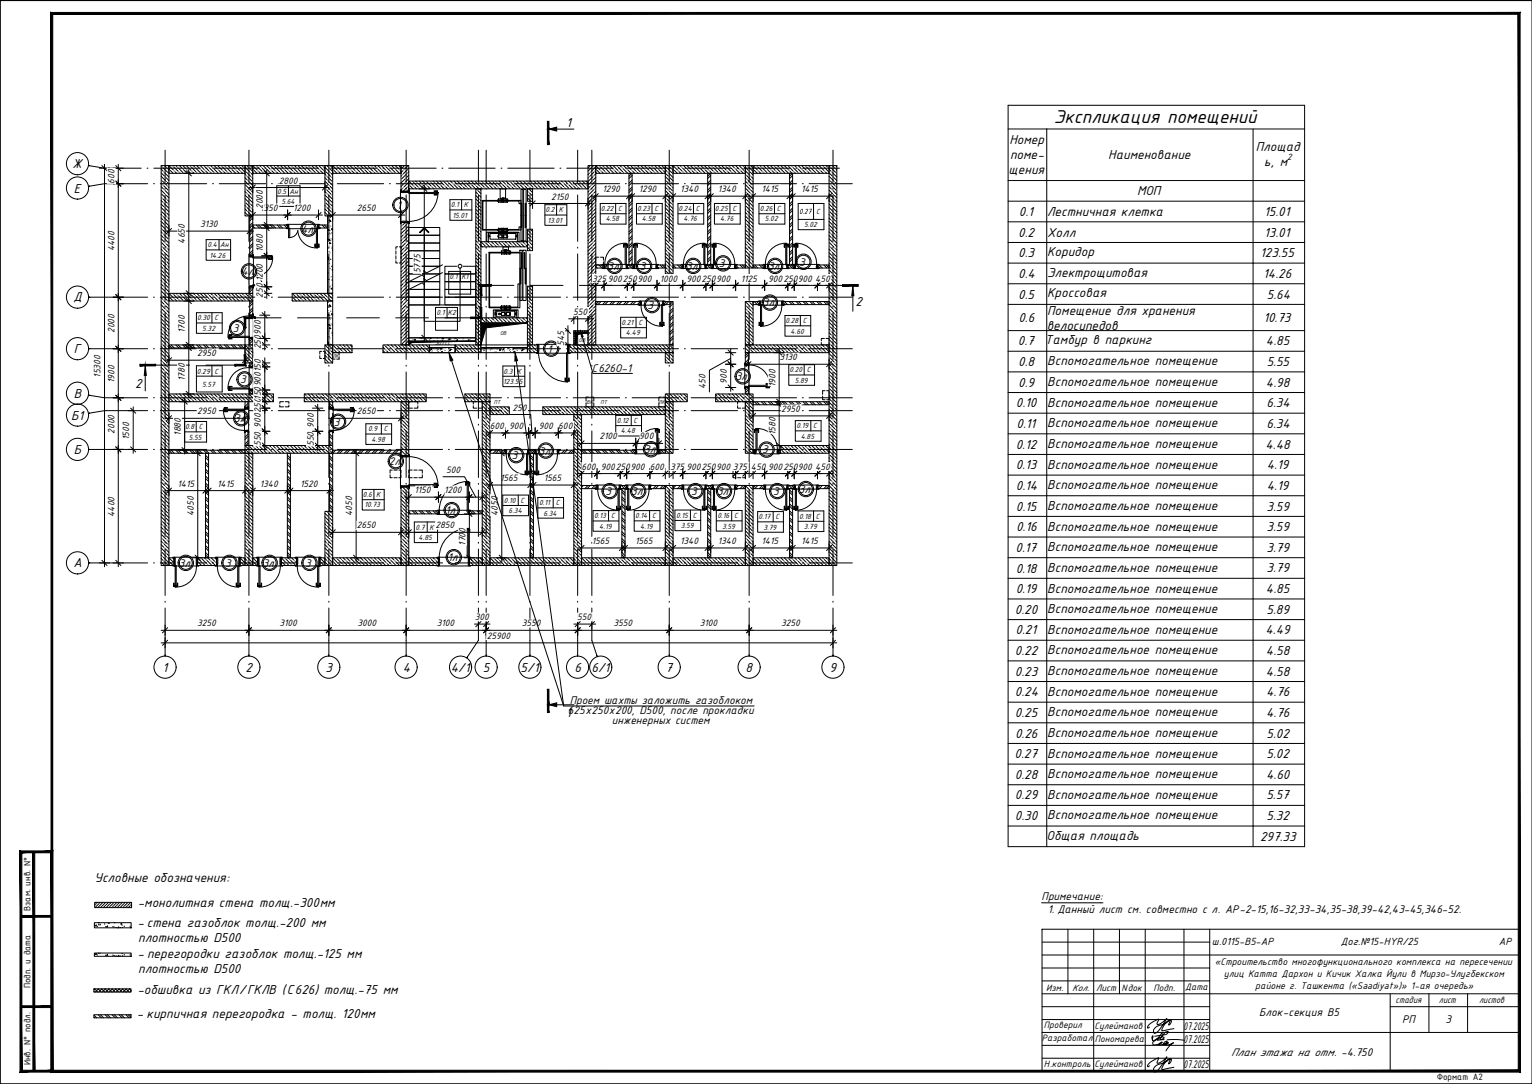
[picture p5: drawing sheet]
<svg xmlns="http://www.w3.org/2000/svg" width="594mm" height="420mm" viewBox="0 0 594 420" stroke-linecap="round" stroke-linejoin="round" font-family="sans-serif">
<defs><g id="words">
<text font-size="7.8" x="408.6" y="47.5">Экспликация помещений</text>
<g font-size="5.4">
<text x="219.6" y="49.3">1</text>
<text x="391.4" y="55.6">Номер</text>
<text x="487" y="58.5">Площад</text>
<text x="28.1" y="65.2">Ж</text>
<text x="391.7" y="61.5">поме-</text>
<text x="429.7" y="61.7">Наименование</text>
<text x="490.3" y="64.3">ь, м</text>
<text x="391.1" y="67.3">щения</text>
<text x="28.6" y="74.7">Е</text>
<text x="440.9" y="75.7">МОП</text>
<text x="395.1" y="83.7">0.1</text>
<text x="406.1" y="83.7">Лестничная клетка</text>
<text x="490.2" y="83.7">15.01</text>
<text x="394.8" y="91.7">0.2</text>
<text x="406.1" y="91.7">Холл</text>
<text x="490.2" y="91.7">13.01</text>
<text x="394.8" y="99.7">0.3</text>
<text x="406.1" y="99.2">Коридор</text>
<text x="488.7" y="99.7">123.55</text>
<text x="394.9" y="107.7">0.4</text>
<text x="406.1" y="107.2">Электрощитовая</text>
<text x="489.9" y="107.7">14.26</text>
<text x="28.5" y="116.7">Д</text>
<text x="331.7" y="118.7">2</text>
<text x="394.8" y="115.7">0.5</text>
<text x="406.1" y="115.2">Кроссовая</text>
<text x="491.3" y="115.7">5.64</text>
<text x="394.9" y="124.8">0.6</text>
<text x="406.1" y="121.9">Помещение для хранения</text>
<text x="489.9" y="124.8">10.73</text>
<text x="405.9" y="127.7">велосипедов</text>
<text x="28.6" y="136.9">Г</text>
<text x="394.7" y="133.9">0.7</text>
<text x="405.2" y="133.4">Тамбур в паркинг</text>
<text x="490.9" y="133.9">4.85</text>
<text x="394.8" y="141.9">0.8</text>
<text x="406.1" y="141.6">Вспомогательное помещение</text>
<text x="491.2" y="141.9">5.55</text>
<text x="394.8" y="149.9">0.9</text>
<text x="406.1" y="149.6">Вспомогательное помещение</text>
<text x="490.9" y="149.9">4.98</text>
<text x="28.6" y="154.2">В</text>
<text x="52.4" y="150.4">2</text>
<text x="394" y="157.9">0.10</text>
<text x="406.1" y="157.6">Вспомогательное помещение</text>
<text x="491.2" y="157.9">6.34</text>
<text x="27.6" y="162.6">Б1</text>
<text x="394.2" y="165.9">0.11</text>
<text x="406.1" y="165.7">Вспомогательное помещение</text>
<text x="491.2" y="165.9">6.34</text>
<text x="393.9" y="173.9">0.12</text>
<text x="406.1" y="173.7">Вспомогательное помещение</text>
<text x="490.7" y="173.9">4.48</text>
<text x="28.6" y="175.9">Б</text>
<text x="393.9" y="181.9">0.13</text>
<text x="406.1" y="181.7">Вспомогательное помещение</text>
<text x="491.3" y="181.9">4.19</text>
<text x="394" y="189.9">0.14</text>
<text x="406.1" y="189.7">Вспомогательное помещение</text>
<text x="491.3" y="189.9">4.19</text>
<text x="393.9" y="197.9">0.15</text>
<text x="406.1" y="197.7">Вспомогательное помещение</text>
<text x="491.2" y="197.9">3.59</text>
<text x="394" y="205.9">0.16</text>
<text x="406.1" y="205.7">Вспомогательное помещение</text>
<text x="491.2" y="205.9">3.59</text>
<text x="393.8" y="213.9">0.17</text>
<text x="406.1" y="213.7">Вспомогательное помещение</text>
<text x="491.2" y="213.9">3.79</text>
<text x="28.5" y="219.9">A</text>
<text x="393.9" y="221.9">0.18</text>
<text x="406.1" y="221.7">Вспомогательное помещение</text>
<text x="491.2" y="221.9">3.79</text>
<text x="393.9" y="229.9">0.19</text>
<text x="406.1" y="229.7">Вспомогательное помещение</text>
<text x="490.9" y="229.9">4.85</text>
<text x="393.6" y="237.9">0.20</text>
<text x="406.1" y="237.7">Вспомогательное помещение</text>
<text x="491.2" y="237.9">5.89</text>
<text x="393.8" y="245.9">0.21</text>
<text x="406.1" y="245.7">Вспомогательное помещение</text>
<text x="490.7" y="245.9">4.49</text>
<text x="393.5" y="253.9">0.22</text>
<text x="406.1" y="253.6">Вспомогательное помещение</text>
<text x="490.9" y="253.9">4.58</text>
<text x="63" y="260.4">1</text>
<text x="95.2" y="260.4">2</text>
<text x="126.2" y="260.4">3</text>
<text x="156.2" y="260.4">4</text>
<text x="174.8" y="260.4">4/1</text>
<text x="187.2" y="260.4">5</text>
<text x="201.9" y="260.4">5/1</text>
<text x="222.8" y="260.4">6</text>
<text x="229.4" y="260.4">6/1</text>
<text x="258.1" y="260.4">7</text>
<text x="289.2" y="260.4">8</text>
<text x="321.7" y="260.4">9</text>
<text x="393.5" y="261.9">0.23</text>
<text x="406.1" y="261.6">Вспомогательное помещение</text>
<text x="490.9" y="261.9">4.58</text>
<text x="393.6" y="269.9">0.24</text>
<text x="406.1" y="269.6">Вспомогательное помещение</text>
<text x="491" y="269.9">4.76</text>
<text x="219.6" y="278">1</text>
<text x="393.5" y="277.9">0.25</text>
<text x="406.1" y="277.6">Вспомогательное помещение</text>
<text x="491" y="277.9">4.76</text>
<text x="393.6" y="285.9">0.26</text>
<text x="406.1" y="285.6">Вспомогательное помещение</text>
<text x="491.2" y="285.9">5.02</text>
<text x="393.5" y="293.9">0.27</text>
<text x="406.1" y="293.6">Вспомогательное помещение</text>
<text x="491.2" y="293.9">5.02</text>
<text x="393.5" y="301.9">0.28</text>
<text x="406.1" y="301.6">Вспомогательное помещение</text>
<text x="491" y="301.9">4.60</text>
<text x="393.5" y="309.9">0.29</text>
<text x="406.1" y="309.6">Вспомогательное помещение</text>
<text x="491.1" y="309.9">5.57</text>
<text x="393.6" y="317.9">0.30</text>
<text x="406.1" y="317.6">Вспомогательное помещение</text>
<text x="491.2" y="317.9">5.32</text>
<text x="405.9" y="325.6">Общая площадь</text>
<text x="488.6" y="325.9">297.33</text>
<text x="36.7" y="341.8">Условные обозначения:</text>
<text x="53.4" y="351.7">-монолитная стена толщ.-300мм</text>
<text x="53.3" y="359.5">- стена газоблок толщ.-200 мм</text>
<text x="53.6" y="365.3">плотностью D500</text>
<text x="53.3" y="371.2">- перегородки газоблок толщ.-125 мм</text>
<text x="53.6" y="377">плотностью D500</text>
<text x="53.3" y="385.4">-обшивка из ГКЛ/ГКЛВ (С626) толщ.-75 мм</text>
<text x="53.1" y="394.7">- кирпичная перегородка - толщ. 120мм</text>
</g>
<g font-size="4.7">
<text x="153.9" y="80.9">1</text>
<text x="116.8" y="90.1">4л</text>
<text x="93.7" y="106.7">4л</text>
<text x="235.6" y="104.6">3л</text>
<text x="248.1" y="104.6">3</text>
<text x="266.1" y="104.6">3л</text>
<text x="278.7" y="103.6">3</text>
<text x="297.8" y="104.6">3л</text>
<text x="309.9" y="103">3</text>
<text x="251.1" y="119.8">3</text>
<text x="295.8" y="118.8">3л</text>
<text x="90.3" y="128.7">3</text>
<text x="212.3" y="136.7">1</text>
<text x="93.1" y="148.5">3</text>
<text x="229.5" y="144.1">С626O-1</text>
<text x="285.3" y="147.4">3л</text>
<text x="90.9" y="163.6">3л</text>
<text x="129.4" y="165">3</text>
<text x="198.5" y="178">3</text>
<text x="208.9" y="176.2">3л</text>
<text x="249.8" y="175.6">3л</text>
<text x="295.6" y="175.8">3</text>
<text x="150.8" y="180.3">2л</text>
<text x="234.8" y="191.9">3</text>
<text x="244.8" y="191.9">3л</text>
<text x="268" y="191.9">3</text>
<text x="278.1" y="191.9">3л</text>
<text x="299.8" y="191.9">3</text>
<text x="309.8" y="191.1">3л</text>
<text x="172.8" y="199.2">1л</text>
<text x="69.4" y="219.7">3л</text>
<text x="87.3" y="219.7">3</text>
<text x="101.9" y="219.7">3л</text>
<text x="118.3" y="219.7">3</text>
<text x="173.6" y="217.5">1л</text>
<text x="220.9" y="272.7">Проем шахты заложить газоблоком</text>
<text x="220.2" y="276.7">625х250х200, D500, после прокладки</text>
<text x="237.3" y="280.7">инженерных систем</text>
<text x="403.9" y="348.7">Примечание:</text>
<text x="406.4" y="353.7">1. Данный лист см. совместно с л. АР-2-15,16-32,33-34,35-38,39-42,43-45,346-52.</text>
<text x="488.3" y="394">Блок-секция B5</text>
<text x="459" y="399.1">07.2025</text>
<text x="543.7" y="396.7">РП</text>
<text x="560.5" y="396.6">3</text>
<text x="459" y="404.1">07.2025</text>
<text x="477.4" y="409.2">План этажа на отм. -4.750</text>
<text x="459" y="414.1">07.2025</text>
</g>
<g font-size="4.3">
<text x="469.9" y="366.4">ш.0115-B5-АР</text>
<text x="519.9" y="366.4">Дог.№15-HYR/25</text>
<text x="581.3" y="366.4">АР</text>
</g>
<g font-size="4">
<text x="471.1" y="373.9">«Строительство многофункционального комплекса на пересечении</text>
<text x="474.6" y="378.7">улиц Катта Дархон и Кичик Халка Йули в Мирзо-Улугбекском</text>
<text x="486.8" y="383.3">районе г. Ташкента («Saadiyat»)» 1-ая очередь»</text>
<text x="541.2" y="388.7">стадия</text>
<text x="558" y="388.8">лист</text>
<text x="573.6" y="388.9">листов</text>
</g>
<g font-size="3.9">
<text x="44.4" y="71.2" transform="rotate(-90 44.4 71.2)">600</text>
<text x="108.2" y="71.2">2800</text>
<text x="213.7" y="77.3">2150</text>
<text x="233.6" y="74.5">1290</text>
<text x="247.7" y="74.5">1290</text>
<text x="263.8" y="74.5">1340</text>
<text x="278.4" y="74.5">1340</text>
<text x="295.3" y="74.5">1415</text>
<text x="310.7" y="74.5">1415</text>
<text x="100.9" y="81.8">1350</text>
<text x="101.9" y="81.1" transform="rotate(-90 101.9 81.1)">2000</text>
<text x="113.7" y="81.8">1200</text>
<text x="138.4" y="81.8">2650</text>
<text x="77.6" y="88.1">3130</text>
<text x="71.7" y="94.5" transform="rotate(-90 71.7 94.5)">4650</text>
<text x="44.4" y="97.4" transform="rotate(-90 44.4 97.4)">4400</text>
<text x="101.9" y="97.6" transform="rotate(-90 101.9 97.6)">1080</text>
<text x="163" y="106" transform="rotate(-90 163 106)">5775</text>
<text x="101.9" y="109" transform="rotate(-90 101.9 109)">1200</text>
<text x="229.6" y="109.1">325</text>
<text x="235.7" y="109.1">900</text>
<text x="241.6" y="109.1">250900</text>
<text x="255.9" y="109.1">1000</text>
<text x="266.2" y="109.1">900</text>
<text x="272" y="109.1">250900</text>
<text x="287.3" y="109.1">1125</text>
<text x="297.9" y="109.1">900</text>
<text x="303.8" y="109.1">250900</text>
<text x="316.1" y="109.1">450</text>
<text x="101.9" y="115.4" transform="rotate(-90 101.9 115.4)">250</text>
<text x="222.3" y="122.1">550</text>
<text x="44.4" y="129" transform="rotate(-90 44.4 129)">2000</text>
<text x="71.7" y="129" transform="rotate(-90 71.7 129)">1700</text>
<text x="101.1" y="135.4" transform="rotate(-90 101.1 135.4)">250900</text>
<text x="218.7" y="134.1" transform="rotate(-90 218.7 134.1)">545</text>
<text x="76.4" y="138.1">2950</text>
<text x="302.3" y="139.7">3130</text>
<text x="39" y="146.4" transform="rotate(-90 39 146.4)">15300</text>
<text x="44.4" y="148.5" transform="rotate(-90 44.4 148.5)">1900</text>
<text x="71.7" y="147.6" transform="rotate(-90 71.7 147.6)">1780</text>
<text x="281.8" y="148.8" transform="rotate(-90 281.8 148.8)">900</text>
<text x="273.6" y="150.9" transform="rotate(-90 273.6 150.9)">450</text>
<text x="300.7" y="150" transform="rotate(-90 300.7 150)">1900</text>
<text x="76.4" y="160.7">2950</text>
<text x="101.1" y="159.9" transform="rotate(-90 101.1 159.9)">250150900150</text>
<text x="138.4" y="160.7">2650</text>
<text x="198.7" y="159.2">250</text>
<text x="302.9" y="159.7">2950</text>
<text x="101.1" y="165.8" transform="rotate(-90 101.1 165.8)">900</text>
<text x="121.7" y="165.8" transform="rotate(-90 121.7 165.8)">900</text>
<text x="190" y="166.3">600</text>
<text x="197.4" y="166.3">900</text>
<text x="208.9" y="166.3">900</text>
<text x="216.5" y="166.3">600</text>
<text x="44.4" y="168.1" transform="rotate(-90 44.4 168.1)">2000</text>
<text x="50.1" y="170.5" transform="rotate(-90 50.1 170.5)">1500</text>
<text x="70.1" y="168.9" transform="rotate(-90 70.1 168.9)">1880</text>
<text x="101.1" y="172.9" transform="rotate(-90 101.1 172.9)">550</text>
<text x="121.7" y="172.9" transform="rotate(-90 121.7 172.9)">550</text>
<text x="232.4" y="170.3">2100</text>
<text x="247.9" y="170.3">900</text>
<text x="300.7" y="168.6" transform="rotate(-90 300.7 168.6)">1580</text>
<text x="173" y="183.3">500</text>
<text x="225.5" y="182.1">600</text>
<text x="232.9" y="182.1">900</text>
<text x="238.8" y="182.1">250900</text>
<text x="252" y="182.1">600</text>
<text x="259.9" y="182">375</text>
<text x="266.2" y="182.1">900</text>
<text x="272" y="182.1">250900</text>
<text x="284.2" y="182">375</text>
<text x="291.1" y="182.1">450</text>
<text x="297.9" y="182.1">900</text>
<text x="303.8" y="182.1">250900</text>
<text x="316.1" y="182.1">450</text>
<text x="68.8" y="188.7">1415</text>
<text x="84.2" y="188.7">1415</text>
<text x="100.8" y="188.7">1340</text>
<text x="116.4" y="188.7">1520</text>
<text x="160.7" y="191.2">1150</text>
<text x="172.2" y="191.2">1200</text>
<text x="194" y="186.5">1565</text>
<text x="210.8" y="186.5">1565</text>
<text x="44.4" y="200.4" transform="rotate(-90 44.4 200.4)">4400</text>
<text x="75.2" y="200" transform="rotate(-90 75.2 200)">4050</text>
<text x="136.6" y="200" transform="rotate(-90 136.6 200)">4050</text>
<text x="193.1" y="200" transform="rotate(-90 193.1 200)">4050</text>
<text x="138.4" y="204.8">2650</text>
<text x="168.9" y="204.8">2850</text>
<text x="180.5" y="211.5" transform="rotate(-90 180.5 211.5)">1700</text>
<text x="229.5" y="210.9">1565</text>
<text x="246.3" y="210.9">1565</text>
<text x="263.8" y="210.9">1340</text>
<text x="278.4" y="210.9">1340</text>
<text x="295.3" y="210.9">1415</text>
<text x="310.7" y="210.9">1415</text>
<text x="76.4" y="242.8">3250</text>
<text x="108.4" y="242.8">3100</text>
<text x="138.7" y="242.8">3000</text>
<text x="169.4" y="242.8">3100</text>
<text x="184.1" y="240.4">300</text>
<text x="202.4" y="242.8">3550</text>
<text x="223.8" y="240.4">550</text>
<text x="237.9" y="242.8">3550</text>
<text x="271.4" y="242.8">3100</text>
<text x="302.9" y="242.8">3250</text>
<text x="188.7" y="247.6">25900</text>
<text x="11.9" y="353.1" transform="rotate(-90 11.9 353.1)">Взам. инв. N°</text>
<text x="11.9" y="383.1" transform="rotate(-90 11.9 383.1)">Подп. и дата</text>
<text x="405.7" y="383.9">Изм.</text>
<text x="415.7" y="383.9">Кол.</text>
<text x="425" y="383.9">Лист</text>
<text x="434.9" y="383.9">Nдок</text>
<text x="447.4" y="383.9">Подп.</text>
<text x="459.6" y="383.8">Дата</text>
<text x="404.8" y="398.6">Проверил</text>
<text x="424.4" y="398.7">Сулейманов</text>
<text x="404" y="403.6">Разработал</text>
<text x="424.6" y="403.9">Пономарева</text>
<text x="11.9" y="412.9" transform="rotate(-90 11.9 412.9)">Инв. N° подл.</text>
<text x="404.7" y="413.6">Н.контроль</text>
<text x="424.4" y="413.7">Сулейманов</text>
<text x="557.1" y="418.7">Формат А2</text>
</g>
<text font-size="3.8" x="499.1" y="62.1">2</text>
<g font-size="3.1">
<text x="107.5" y="75">0.5</text>
<text x="112.2" y="75">Ан</text>
<text x="109.1" y="79">5.64</text>
<text x="174.9" y="80.3">0.1</text>
<text x="179.9" y="80.3">K</text>
<text x="211.5" y="82.3">0.2</text>
<text x="216.7" y="82.3">K</text>
<text x="233" y="81.9">0.22</text>
<text x="239.7" y="81.9">C</text>
<text x="247" y="81.9">0.23</text>
<text x="253.8" y="81.9">C</text>
<text x="263.2" y="81.9">0.24</text>
<text x="269.8" y="81.9">C</text>
<text x="277.3" y="81.9">0.25</text>
<text x="284" y="81.9">C</text>
<text x="294.6" y="81.9">0.26</text>
<text x="301.3" y="81.9">C</text>
<text x="309.8" y="82.9">0.27</text>
<text x="316.5" y="82.9">C</text>
<text x="175.5" y="84.4">15.01</text>
<text x="212.3" y="86.4">13.01</text>
<text x="234.9" y="85.9">4.58</text>
<text x="248.9" y="85.9">4.58</text>
<text x="265.1" y="85.9">4.76</text>
<text x="279.2" y="85.9">4.76</text>
<text x="296.6" y="85.9">5.02</text>
<text x="311.8" y="88.1">5.02</text>
<text x="80.4" y="95.8">0.4</text>
<text x="85.3" y="95.8">Ан</text>
<text x="81.2" y="99.9">14.26</text>
<text x="174.3" y="108.2">0.1</text>
<text x="178.9" y="108.2">K1</text>
<text x="76.4" y="124.2">0.30</text>
<text x="83.1" y="124.2">C</text>
<text x="169.2" y="122.2">0.1</text>
<text x="173.6" y="122.2">K2</text>
<text x="241" y="126">0.21</text>
<text x="247.6" y="126">C</text>
<text x="304.6" y="125.3">0.28</text>
<text x="311.3" y="125.3">C</text>
<text x="78.5" y="128.2">5.32</text>
<text x="242.7" y="130">4.49</text>
<text x="306.5" y="129.3">4.60</text>
<text x="76.4" y="144.8">0.29</text>
<text x="78.4" y="149.9">5.57</text>
<text x="83.1" y="144.8">C</text>
<text x="195.1" y="148.8">123.55</text>
<text x="195.2" y="144.9">0.3</text>
<text x="200.4" y="144.9">K</text>
<text x="306.1" y="144.4">0.20</text>
<text x="308.2" y="148.3">5.89</text>
<text x="312.8" y="144.4">C</text>
<text x="71.8" y="166.4">0.8</text>
<text x="77.1" y="166.4">C</text>
<text x="142.8" y="167.2">0.9</text>
<text x="148.9" y="167.2">C</text>
<text x="239.2" y="164">0.12</text>
<text x="240.8" y="168">4.48</text>
<text x="245.7" y="164">C</text>
<text x="308.8" y="166">0.19</text>
<text x="315.4" y="166">C</text>
<text x="73.2" y="170.4">5.55</text>
<text x="144" y="171.2">4.98</text>
<text x="310.5" y="170">4.85</text>
<text x="140.7" y="192.7">0.6</text>
<text x="141.3" y="196.7">10.73</text>
<text x="145.9" y="192.7">K</text>
<text x="195.4" y="194.9">0.10</text>
<text x="201.9" y="194.9">C</text>
<text x="209.1" y="195.8">0.11</text>
<text x="215.5" y="195.8">C</text>
<text x="197.2" y="198.9">6.34</text>
<text x="210.8" y="199.9">6.34</text>
<text x="230.4" y="200.9">0.13</text>
<text x="237" y="200.9">C</text>
<text x="246.4" y="200.9">0.14</text>
<text x="252.9" y="200.9">C</text>
<text x="262.1" y="200.7">0.15</text>
<text x="268.7" y="200.7">C</text>
<text x="278.2" y="200.9">0.16</text>
<text x="284.7" y="200.9">C</text>
<text x="294.2" y="201.3">0.17</text>
<text x="300.8" y="201.3">C</text>
<text x="309.9" y="201">0.18</text>
<text x="316.4" y="201">C</text>
<text x="161.1" y="205.3">0.7</text>
<text x="162.3" y="209.3">4.85</text>
<text x="166.6" y="205.3">K</text>
<text x="232.3" y="204.9">4.19</text>
<text x="248.3" y="204.9">4.19</text>
<text x="264" y="204.7">3.59</text>
<text x="280" y="204.9">3.59</text>
<text x="296.1" y="205.3">3.79</text>
<text x="311.8" y="205">3.79</text>
</g>
<g font-size="2.3">
<text x="193.9" y="129.9">ОВ</text>
<text x="168.6" y="133.9">ЭО/СС</text>
<text x="224.5" y="132.7">ОВ</text>
<text x="128.9" y="138.7">ЛК</text>
<text x="191.5" y="156.7">ПТ</text>
<text x="227.4" y="156.7">ВК</text>
<text x="232.9" y="156.7">ПТ</text>
<text x="255.4" y="156.6">ЛК</text>
</g>
</g></defs>
<path d="M.1 .2h594v420h-594zM.1 .2h594M.1 420.2h594" fill="none" stroke="#000" stroke-width=".39"/>
<g fill="#000" stroke="#000" stroke-width=".39">
<path d="M.1 .1l.2 .2z"/>
<path d="M8.1 355.5h12v-.7zM8.1 354.8h12l-12 .7z"/>
<path d="M8.1 390.5h12v-.7zM8.1 389.8h12l-12 .7z"/>
<path d="M8.5 414.8l-.7 .7 12-.7zM7.8 415.5l12-.7 .7 .7zM19.8 330.5v84.3l.7 .7zM20.5 329.8v85.7l-.7-85zM8.5 330.5h11.3l.7-.7zM7.8 329.8h12.7l-12 .7zM7.8 329.8l.7 85v-84.3zM7.8 329.8l.7 85-.7 .7z"/>
<path d="M12.8 330.2v85h.7zM12.8 330.2h.7v85z"/>
<path d="M20.5 414.8l-.7 .7 568.9-.7zM19.8 415.5l568.9-.7 .8 .7zM588.7 5.5v409.3l.8 .7zM588.7 5.5l.8-.7v410.7zM20.5 5.5h568.2l.8-.7zM19.8 4.8h569.7l-569 .7zM19.8 4.8l.7 410v-409.3zM19.8 4.8l.7 410-.7 .7z"/>
</g>
<g fill="none" stroke="#000" stroke-width=".39">
<path d="M404.1 360.2h185v55h-185zM404.1 370.2h185M404.1 375.2h65M404.1 365.2h65M414.1 360.2v25M424.1 360.2v55M434.1 360.2v25M444.1 360.2v55M459.1 360.2v55M469.1 360.2v55M404.1 385.2h185M404.1 380.2h65"/>
<path d="M404.1 390.2h65M404.1 395.2h65M445.7 398.1l-.1 .1a.39 .39 0 0 1-.6 .1 .39 .39 0 0 1 .1-.6 8.8 8.8 0 0 1 4-2.6h.2l-.2 .6a.9 .9 0 0 0-.2 1.4l1.3-.4 2.3-2-1.3 2a9.8 9.8 0 0 1-3 3.7 .72 .72 0 0 1-1-.2 .72 .72 0 0 1 .2-1 3.3 3.3 0 0 1 2.4-1.8 7.8 7.8 0 0 0 4.1-2.2l-.7 2.1 .5-.3a.97 .97 0 0 0 .2-1.7 5.3 5.3 0 0 0-3.3 4.2l4.6-.8M539.1 390.2h50M539.1 385.2v30M554.1 385.2v15M569.1 385.2v15M404.1 400.2h185M404.1 405.2h65M404.1 410.2h65M445.7 413.1l-.1 .1a.4 .4 0 0 1-.7 .1 .4 .4 0 0 1 .2-.6 8.8 8.8 0 0 1 4-2.7l.2 .1-.2 .6a.88 .88 0 0 0-.2 1.4l1.9-.8 1.7-1.6-1.3 2a8.8 8.8 0 0 1-3 3.7 .52 .52 0 0 1-.6 .1 .52 .52 0 0 1-.3-.5 2.68 2.68 0 0 1 2.5-2.6 8.3 8.3 0 0 0 4.1-2.2l-.7 2.1 .5-.3a.97 .97 0 0 0 .2-1.7l-1.1 .4-.8 .8-1.3 2.1a.55 .55 0 0 0-.1 .8 .55 .55 0 0 0 .8 0l3.8-.7"/>
</g>
<!-- layer: 1 -->
<path d="M447.8 401.7l3.3-.5a1.51 1.51 0 0 0 1.9-1.4 1.98 1.98 0 0 0-2.1 1.4l-.8 1a.42 .42 0 0 0-.2 .6 .42 .42 0 0 0 .7 0l.5-.2a.44 .44 0 0 0 .2-.7 .44 .44 0 0 0-.7 0l-.9 .4a.7 .7 0 0 0-.7 .9l2.4-.2M449.9 402.1l-1.3 .5a1.7 1.7 0 0 0-1.5 2.3h.1a4.4 4.4 0 0 0 3.2-.6l.3-.3a.81 .81 0 0 0-1.1 .5l.1 .5 1.5-.3 1.4-.8-.3-.3a.99 .99 0 0 0-1 1.2h.7l1.1-.6a.56 .56 0 0 0-.8 .1 .56 .56 0 0 0 .1 .8 .56 .56 0 0 0 .8-.1l1.8-.8-1.3 .9-1.6 2.2M450.7 400.5l.2-.3-1.6 1.9a2.15 2.15 0 0 1-2 1.3l-.2-.1a1.16 1.16 0 0 1 0-1.8l-.1 1.6M452.6 403.1l2.9-.2 3.7 .3" fill="none" stroke="#000" stroke-width=".39"/>
<!-- layer: 0 -->
<g fill="none" stroke="#000" stroke-width=".39">
<path d="M212.6 50h10M390.9 50h115M390.9 40.8h115v287.4h-115zM405.9 50v278.2M485.9 50v278.2M39.5 64.2l2 2M44.9 70.2l2 2M44.9 64.2l2 2M187 77.7h15v1.3h-.7v-1.1h-14v11h14v-1h.7v1.3h-15zM193.1 77.6v.4v-.4M193.1 78h.2M193.1 77.6h.2"/>
<path d="M193.3 78h.1M193.3 77.5h.1M193.4 78.4h.1M193.4 77.2h1.2M193.4 77.1v1.2h.7h.5l.1-1.2M193.4 77.1v1.3M193.9 73.2h2.2v3.7h-2.2zM194.6 76.9h.9M194.6 77h.3M194.7 78.4h.1M194.7 77.1h.1M194.7 77.5l.1 .1"/>
<path d="M194.7 77.5v.5M194.7 78h.2M194.9 77.7v.3v-.3M194.9 77.2v.3l.2-.3M194.9 77.1h.1M194.9 77h.1M195 77v.1M195.1 77.7v.3v-.3M195.1 77.1h.1M195.1 77h.1M195.1 77h.3M195.1 78h.2"/>
<path d="M195.3 77.5v.5M195.3 77.1v1.2h.6h.7v-1.2M195.3 77.5l-.1 .1M195.3 78.4h.1M195.3 77.1h.1M195.3 77.2h1.3M195.4 76.9h.1M196.6 78.4h.1M196.6 77.1h.1M196.7 77.5v.5M196.7 78h.2M196.7 77.6h.2"/>
<path d="M196.9 77.6v.4v-.4M202 73.4h.7v20h-.7zM202.1 78.8h.3v4.6h-.3zM203 73.4h1v20h-1zM203.6 78.8h.4v4.6h-.4zM390.9 78h115M390.9 70h115M153.5 97.2v1.3M153.5 99.1v1.3M154.2 95.7h-.7v.9M154.8 95.7h.7v.9M155.5 97.2v1.3"/>
<path d="M155.5 99.1v1.3M158.5 88.2h12v3h-12zM158.5 91.2h12v3h-12zM158.5 94.2h12v3h-12zM158.5 97.2h12v3h-12zM188.7 90h12.6v3.7h-.7v-3.4h-11.2v3.4h-.7zM189.4 91.1v.9l.1-.3M189.4 91.2h.1M189.5 91.2v.3M189.5 91.5h.1M189.5 91.7h.1M189.5 91.6h.1"/>
<path d="M189.6 91.5h.1M189.6 91.7h.1M189.6 97.8h12v.2h-11.7v21h10.9v-9h.8v9.3h-12zM189.7 91.5h.3l-.3 .2M189.9 91.6h.1M190 90.5h10v2.2h-10zM193.1 89.3v-.4v.4M193.1 89.3h.2M193.2 91.4v.4M193.3 91.4v.4M193.3 89.4h.1M193.3 91.3h.1"/>
<path d="M193.3 91.9h.1M193.4 88.9h-.3M193.4 88.5v1.2zM193.4 91v1.2M193.4 91h.1M193.4 92.2h.1M193.4 89.7h1.2M193.4 88.5h.6M193.4 91h1.3l-.1 1.2h-1.2zM194 88.6h.1M194 88.5h.6M194.5 97.2v1.3z"/>
<path d="M194.5 97.6v.5M194.5 97.3h.6M194.5 98.4h1.2M194.6 90h.9M194.6 89.9h.3M194.7 88.5h.1M194.7 89.7h.1M194.7 88.5v1.2M194.7 91h.1M194.7 92.2h.1M194.7 88.9h.2M194.7 91.4h.6"/>
<path d="M194.7 91.8h.6M194.7 88.9v.5M194.7 89.3h.1M194.9 89.2v-.3v.3M194.9 89.9h.1M194.9 89.7h.1M194.9 89.7v-.3l.2 .3M195 89.7v.2M195 95.7h2.2v1.3h-2.2zM195.1 89.2v-.3v.3M195.1 89.7h.1M195.1 89.9h.1"/>
<path d="M195.1 89.9h.3M195.1 97.3h.1M195.1 97.3h.6M195.2 89.3h.1M195.3 88.9v.5M195.3 88.9h-.2M195.3 88.5h.1M195.3 89.7h.1M195.3 88.5v1.2M195.3 91h.1M195.3 92.2h.1M195.3 89.7h1.3"/>
<path d="M195.3 88.5h.6M195.3 91h1.3v1.2h-1.3zM195.4 90h.1M195.6 97h1M195.7 97h.1M195.7 97.1h.3M195.8 97.2v1.3zM195.8 97.6h.1M195.9 88.6h.1M196 98.1h-.2M196 88.5h.6M196 97.8v.3z"/>
<path d="M196 97.2v.4l.2-.4M196 97.2h.1M196 97.1h.1M196.1 97.1v.1M196.2 97.8v.3zM196.2 97.2h.1M196.2 97.1h.1M196.2 97.1h.3M196.2 98.1h.2M196.4 97.2v1.3zM196.4 97.6v.5M196.4 98.4h1.3"/>
<path d="M196.4 97.3h.6M196.5 97h.1M196.6 88.5v1.2M196.6 88.5h.1M196.6 89.7h.1M196.6 91h.1M196.6 92.2h.1M196.7 91.4v.5M196.7 88.9h.2M196.7 91.8l.2-.4-.1 .4M196.7 88.9v.5M196.7 89.3h.2"/>
<path d="M196.7 91.4h.1M196.9 89.3v-.4v.4M197 97.3h.1M197.1 97.3h.6M197.7 97.2l.1 1.3zM197.8 97.6h.1M197.8 97.6h.2v.5h-.2zM200.3 91.5h-.3l.3 .2M200.4 91.7h.1M200.4 91.5h.1M200.4 91.6h.1M200.5 91.5h.1"/>
<path d="M200.5 91.7h.1M200.5 91.2v.3M200.6 91.2h.1M200.6 91.1v.9l-.1-.3M201.6 97h.9v19.5h-.9zM202 98h.4v6.1h-.4zM202.1 83.4h.3v4.7h-.3zM202.8 97h1.2v19.5h-1.2zM203.3 98h.3v6.1h-.3zM203.6 83.4h.4v4.7h-.4zM232.2 99.7h-1.2v1.2M232.8 99.7h1.2v1.2"/>
<path d="M390.9 86h115M390.9 94h115M44.9 114.2l2 2M153.5 101v.9h.7M155.5 101v.9h-.7M158.5 100.2h12v3h-12zM158.5 103.2h12v3h-12zM158.5 106.2h12v3h-12zM158.5 109.2h12v3h-12zM158.5 112.2h12v3h-12zM158.5 115.2h12v3h-12zM158.5 118.2h26v12.7h-26z"/>
<path d="M172.5 103.2h12v3h-12zM172.5 106.2h12v3h-12zM172.5 109.2h12v3h-12zM172.5 112.2h12v3h-12zM172.5 115.2h12v3h-12zM194.2 119.4v-.4v.4M194.2 119.4h.2M194.4 119l.1 .5M194.5 119h-.3M194.5 118.6h.1M194.5 119.8h.1M194.5 119.8h.6"/>
<path d="M195.1 119.8h.1M195.1 119.8h.6M195.8 118.6h.1M195.8 118.6v1.2l-.1-1.2h-.4h-.8v1.2M195.8 119h.2M195.9 119.4l-.1 .1M196 119v.3zM196 120h.1M196 119.8h.1M196 119.8v-.3l.2 .3M196.1 119.8v.2M196.2 119v.3z"/>
<path d="M196.2 119.8h.1M196.2 120h.1M196.4 119v.5M196.4 119h-.2M196.4 118.6h.1M196.4 119.8h.1M196.4 119.8h.6M197 119.8h.1M197.1 119.8h.6M197.7 118.6h.1M197.8 118.6v1.2l-.1-1.2h-.4h-.9v1.2M197.8 119h.2"/>
<path d="M197.8 119.5h.1M197.8 119.4h.2M198 119.4v-.4v.4M199.3 110.6h-12.8v12.6h-14M201.6 104h.4v6.1h-.4zM203.6 104h.4v6.1h-.4zM205.6 110.6h12.7M224.7 110.6h12.7M231 101.5v1.2h1.2M234 101.5v1.2h-1.2M243.7 110.6h12.7M262.8 110.6h12.7"/>
<path d="M281.8 110.6h12.7M300.9 110.6h12.7M319.9 110.6h12.8M330.7 114.6v6.1M390.9 102h115M390.9 110h115M390.9 118h115M44.9 134.2l2 2M109 123.2h-14v18.3h-15.1M115.4 123.2h12.7M124 137.9v1h.7M124.7 136.2h-.7v1"/>
<path d="M125.3 136.2h.7v1M126 137.9v1h-.7M129 138.3v.9h.9M129.9 136.7h-.9v.9M130.6 136.7h.9v.9M131.5 138.3v.9h-.9M134.4 123.2h12.7M153.5 123.2h12.7M166.5 133.7h10v3h-10zM186.5 134.7h18M186.5 133.7h18M191.3 120.1h9.6v3.1h-.7v-2.8h-8.2v2.8h-.7z"/>
<path d="M192 121.2v.9l.1-.3M192 121.3h.1M192.1 121.3v.3M192.1 121.6h.1M192.1 121.7l.5-.1-.5 .2M192.1 121.8h.1M192.5 121.7h.1M192.6 120.6h7v2.2h-7zM194.4 121.5v.4M194.4 122h.1M194.5 121.4l-.1 .6M194.5 121.1v1.2"/>
<path d="M194.5 121.1h.1M194.5 122.3h.1M194.5 122.3h1.2M194.5 121.1h1.2M195.6 120.1h1M195.7 120.1h.1M195.7 120h.3M195.8 121.1v1.2zM195.8 121.5h.6M195.8 121.9h.6M196.2 120h.3M196.4 121.1v1.2"/>
<path d="M196.4 121.1h.1M196.4 122.3h.1M196.4 122.3h1.3M196.4 121.1h1.3M196.5 120.1h.1M197.7 121.1v1.2zM197.8 121.5h.1M197.8 122h.1M197.8 121.9h.2M197.9 121.5l.1 .4zM200.1 121.7l-.5-.1 .5 .2M200.1 121.6h.1"/>
<path d="M200.1 121.8h.1M200.1 121.3v.3M200.1 121.8v.3M200.2 121.3h.1M200.2 121.2v.9M218.2 133.7h2.3M218.2 128.2h2.3M219.2 132.7l2 2M219.2 127.3l2 1.9M220.2 126.2v9.5M220.5 123.6h9.5M222.5 121.6v4"/>
<path d="M223.3 132.6v1.1h1.1M223.3 130.7v1.3M223.5 122.6l-2 2M224.4 129h-1.1v1M225 133.7h1.3M225 129h1.3M226.9 129h1.1v1M228 132.6v1.1h-1.1M228 121.6v4M228 130.7v1.3M229 122.6l-2 2M318.5 132.8v.9h1.2"/>
<path d="M319.7 131.2h-1.2v.9M320.3 131.2h1.2v.9M321.5 132.8v.9h-1.2M390.9 128.1h115M390.9 136.1h115M44.9 153.2l2 2M50.6 158.2l2 2M56.3 145.5v6M58.3 141.5h15.2M108.5 157v.7h1.5M110 155.7h-1.5v.7M110.6 155.7h1.4v.7"/>
<path d="M112 157v.7h-1.4M158.5 157.3v.9h1.4M159.9 155.7h-1.4v.9M160.6 155.7h1.4v.9M162 157.3v.9h-1.4M183.5 157.3v.9h1.4M184.9 155.7h-1.4v.9M185.6 155.7h1.4v.9M187 157.3v.9h-1.4M227.3 156.1v1.6h1.1M228.4 153.9h-1.1v1.6M229.1 153.9h1.2v1.6"/>
<path d="M230.3 156.1v1.6h-1.2M255.5 156.1v1.6h.9M256.4 153.9h-.9v1.6M257.1 153.9h.9v1.6M258 156.1v1.6h-.9M286 157.3v.9h1.2M287.2 155.7h-1.2v.9M287.8 155.7h1.2v.9M289 157.3v.9h-1.2M319 153.5v1.4h.9M319.9 151.4h-.9v1.5M320.6 151.4h.9v1.5"/>
<path d="M321.5 153.5v1.4h-.9M390.9 144.1h115M390.9 152.1h115M44.9 173.2l2 2M50.6 173.2l2 2M390.9 160.1h115M390.9 168.1h115M390.9 176.1h115M151.3 184v1.2h.8M152.1 182.2h-.8v1.2M152.8 182.2h1.2M152.8 185.2h1.2"/>
<path d="M154.7 182.2h.8v1.2M155.5 184v1.2h-.8M158.5 184v1.2h1.4M159.9 182.2h-1.4v1.2M160.5 182.2h1.3M160.5 185.2h1.3M162.4 182.2h1.4v1.2M163.8 184v1.2h-1.4M284.2 184v1.2h1.2M285.4 182.2h-1.2v1.2M286 182.2h1.3M286 185.2h1.3"/>
<path d="M287.9 182.2h1.1v1.2M289 184v1.2h-1.1M390.9 184.2h115M390.9 192.2h115M39.5 217.2l2 2M44.9 217.2l2 2M390.9 200.2h115M390.9 208.2h115M390.9 216.2h115M390.9 224.2h115M390.9 232.2h115M65 243.3l-2 2"/>
<path d="M65 248.2l-2 1.9M97.5 243.3l-2 2M128.5 243.3l-2 2M158.5 243.3l-2 2M186.5 240.9l-2 2M189.5 240.9l-2 2M189.5 243.3l-2 2M225 240.9l-2 2M225 243.3l-2 2M230.5 240.9l-2 2M260.5 243.3l-2 2M291.5 243.3l-2 2"/>
<path d="M324 243.3l-2 2M324 248.2l-2 1.9M390.9 240.2h115M390.9 248.2h115M390.9 256.2h115M212.6 273.2h10M390.9 264.2h115M390.9 272.2h115M390.9 280.2h115M390.9 288.2h115M390.9 296.2h115M390.9 304.2h115"/>
<path d="M390.9 312.2h115M390.9 320.2h115M37 350.6l-.3 .2M37.3 358.5l.1 .4h-.4zM37.8 349.8l-.3 .3M38 351.7l-.1 .1M38.1 357.6h.3M38.5 350.2l-1.4 1.3M39.5 351.2l-.5 .6M39.9 349.8l-1.3 1.3M41 349.8l-.9 .9M41 350.9l-.9 .9"/>
<path d="M41.7 358.9l.1 .4-.4-.1zM42.1 349.8l-.6 .5M42.5 350.4l-1.3 1.4M43.2 349.8l-.2 .1M43.6 351.5l-.3 .3M44 350.1l-1.4 1.3M45.1 351.1l-.7 .7M45.3 349.8l-1.2 1.2M45.7 359.6l.3-.3 .1 .3M45.7 359.6h.1M46.4 349.8l-.8 .8M46.5 350.7l-1 1.1"/>
<path d="M46.8 358.1l.4-.2-.1 .4zM47.5 349.8l-.5 .4M48 350.3l-1.3 1.4M49.1 351.4l-.4 .4M49.5 349.9l-1.4 1.3M50.6 351l-.8 .8M50.7 349.8l-1.1 1.1M51 351.6l-.1 .2M403.9 349.9h23.8M37.3 369.5l.1 .4h-.4zM41.7 369.9l.1 .4h-.4zM45.7 370.7l.3-.4 .1 .4"/>
<path d="M45.7 370.7h.1M36.4 384.4l.1 .1M36.7 383.3l1.2 1.2M36.8 383.3l-.4 .4M38.1 383.3l1.2 1.2M38.2 383.3l-1.2 1.2M39.4 383.3l1.2 1.2M39.5 383.3l-1.2 1.2M40.7 383.3l1.3 1.2M40.9 383.3l-1.2 1.2M42.1 383.3l1.2 1.2M42.2 383.3l-1.2 1.2"/>
<path d="M43.4 383.3l1.2 1.2M43.6 383.3l-1.3 1.2M44.8 383.3l1.2 1.2M44.9 383.3l-1.2 1.2M46.2 383.3l1.1 1.2M46.2 383.3l-1.1 1.2M47.5 383.3l1.2 1.2M47.6 383.3l-1.2 1.2M48.8 383.3l1.3 1.2M49 383.3l-1.2 1.2M50.2 383.3l.6 .7M50.3 383.3l-1.2 1.2"/>
<path d="M50.8 384.1l-.4 .4"/>
<circle cx="193.6" cy="121.7" r=".32"/>
</g>
<g fill="#000" stroke="#000" stroke-width=".39">
<path d="M212.9 50l3-.7v1.5zM330.7 110.6l.4 4h-.8zM330.7 110.3l1 .4-1 .3zM331.7 110.7l1-.4v.7zM55.3 141.5l1-.3v.6zM54.3 141.2l1 .3-1 .3zM56.3 141.5l.4 4h-.8zM212.9 273.2l3-.8v1.5z"/>
<path d="M212.3 47l.6 3v-3zM212.3 47l.6 3h-.6zM212.3 50l.6 6v-6zM212.3 50l.6 6h-.6z"/>
<path d="M186.2 110.3v4.3h.6zM186.2 110.3l.6 .7v3.6zM186.2 110.3l.6 .7 3.7-.7zM186.8 111l3.7-.7v.7z"/>
<path d="M326.7 110.3v.7l6-.7zM326.7 111l6-.7v.7z"/>
<path d="M94.7 122.9v4.3h.6zM94.7 122.9l.6 .6v3.7zM94.7 122.9l.6 .6 3.7-.6zM95.3 123.5l3.7-.6v.6z"/>
<path d="M182.5 122.9v.6l3.7-.6zM182.5 123.5l3.7-.6 .6 .6zM186.2 119.2v3.7l.6 .6zM186.2 119.2h.6v4.3z"/>
<path d="M223.3 129l.6 .7-.6 4zM223.3 129l.6 .7 4.1-.7z"/>
<path d="M54.3 141.8h6v-.6zM54.3 141.2h6l-6 .6z"/>
<path d="M91 141.2v.6l3.7-.6zM91 141.8l3.7-.6 .6 .6zM94.7 137.5v3.7l.6 .6zM94.7 137.5h.6v4.3z"/>
<path d="M212.3 273.2v3h.6zM212.3 273.2h.6v3zM212.3 267.2v6h.6zM212.3 267.2h.6v6z"/>
<circle cx="37.2" cy="350.3" r=".07"/>
<circle cx="38.9" cy="358.3" r=".07"/>
<circle cx="39.8" cy="351" r=".07"/>
<circle cx="40.6" cy="358.1" r=".07"/>
<circle cx="41" cy="359.2" r=".07"/>
<circle cx="41.3" cy="350.6" r=".07"/>
<circle cx="42" cy="357.8" r=".07"/>
<circle cx="42.3" cy="351.7" r=".07"/>
<circle cx="42.3" cy="357.8" r=".07"/>
<circle cx="43.8" cy="351.2" r=".07"/>
<circle cx="44.2" cy="359.3" r=".07"/>
<circle cx="45.3" cy="350.8" r=".07"/>
<circle cx="46.6" cy="359.5" r=".07"/>
<circle cx="46.8" cy="350.4" r=".07"/>
<circle cx="47.9" cy="351.5" r=".07"/>
<circle cx="48.2" cy="359" r=".07"/>
<circle cx="48.3" cy="350" r=".07"/>
<circle cx="50.5" cy="359" r=".07"/>
<circle cx="50.8" cy="359.6" r=".07"/>
<circle cx="50.8" cy="350.7" r=".07"/>
<circle cx="38.2" cy="369.5" r=".07"/>
<circle cx="38.8" cy="369.5" r=".07"/>
<circle cx="44.2" cy="370.4" r=".07"/>
<circle cx="47.3" cy="369.6" r=".07"/>
<circle cx="48.2" cy="370.1" r=".07"/>
<circle cx="50.5" cy="370.1" r=".07"/>
</g>
<path d="M36.7 349.8h14.3v2h-14.3z" fill="none" stroke="#000" stroke-width=".39"/>
<path d="M127 83.7h2v30h-2zM127 116.7h2v17h-2zM158.5 130.9h26v1.3h-26zM166.5 134.7h10v2h-10zM186.5 134.7h18v2h-18zM36.6 357.6h14.3v2h-14.3zM36.6 369.4h14.3v1.3h-14.3z" fill="none" stroke="#000" stroke-width=".39"/>
<path d="M222.5 129h.8v4.7h-.8zM222.5 128.2h5.5v.8h-5.5zM36.4 383.3h14.4v1.2h-14.4z" fill="none" stroke="#000" stroke-width=".39"/>
<g fill="none" stroke="#000" stroke-width=".39">
<path d="M245 67.2l-1.1 1.1M245.1 78.8l-1.2 1.2M245.1 76.1l-1.2 1.2M245.1 73.4l-1.2 1.2M245.1 70.7l-1.2 1.2M245.1 68l-1.2 1.2M245.1 77.9l-1.2 1.2M245.1 75.2l-1.2 1.2M245.1 72.5l-1.2 1.2M245.1 69.8l-1.2 1.2M275.6 67.2l-1.2 1.1M275.6 78.8l-1.2 1.2"/>
<path d="M275.6 76.1l-1.2 1.2M275.6 73.4l-1.2 1.2M275.6 70.7l-1.2 1.2M275.6 68l-1.2 1.2M275.6 77.9l-1.2 1.2M275.6 75.2l-1.2 1.2M275.6 72.5l-1.2 1.2M275.6 69.8l-1.2 1.2M307.3 67.2l-1.1 1.1M307.4 78.8l-1.2 1.2M307.4 76.1l-1.2 1.2M307.4 73.4l-1.2 1.2"/>
<path d="M307.4 70.7l-1.2 1.2M307.4 68l-1.2 1.2M307.4 77.9l-1.2 1.2M307.4 75.2l-1.2 1.2M307.4 72.5l-1.2 1.2M307.4 69.8l-1.2 1.2M97.9 83.7l-1.1 1.1M98 86.3l-1.2 1.2M98 89l-1.2 1.2M98 91.7l-1.2 1.1M98 94.4l-1.2 1.1M98 97l-1.2 1.3"/>
<path d="M98 84.5l-1.2 1.2M98 87.2l-1.2 1.1M98 89.9l-1.2 1.2M98 92.5l-1.2 1.3M98 95.3l-1.2 1.1M98 98l-1.2 1.1M98 87.6l.8 .8M99.4 87.2l1.2 1.2M100.3 87.2l1.2 1.2M102.1 87.2l1.2 1.2M103 87.2l1.2 1.2M104.8 87.2l1.2 1.2"/>
<path d="M105.7 87.2l1.2 1.2M107.5 87.2l1.2 1.2M108.4 87.2l1.2 1.2M110.2 87.2l1.2 1.2M111.1 87.2l.4 .4M123.5 87.6l.8 .8M124.9 87.2l1.2 1.2M125.8 87.2l1.2 1.2M245.1 97.7l-1.2 1.1M245.1 95l-1.2 1.2M245.1 92.3l-1.2 1.2M245.1 89.6l-1.2 1.2"/>
<path d="M245.1 86.9l-1.2 1.2M245.1 84.2l-1.2 1.2M245.1 81.5l-1.2 1.2M245.1 99.4l-1.2 1.3M245.1 96.8l-1.2 1.2M245.1 94.1l-1.2 1.2M245.1 91.4l-1.2 1.2M245.1 88.7l-1.2 1.2M245.1 86l-1.2 1.2M245.1 83.3l-1.2 1.2M245.1 80.6l-1.2 1.2M275.6 97.7l-1.2 1.1"/>
<path d="M275.6 95l-1.2 1.2M275.6 92.3l-1.2 1.2M275.6 89.6l-1.2 1.2M275.6 86.9l-1.2 1.2M275.6 84.2l-1.2 1.2M275.6 81.5l-1.2 1.2M275.6 99.4l-1.2 1.3M275.6 96.8l-1.2 1.2M275.6 94.1l-1.2 1.2M275.6 91.4l-1.2 1.2M275.6 88.7l-1.2 1.2M275.6 86l-1.2 1.2"/>
<path d="M275.6 83.3l-1.2 1.2M275.6 80.6l-1.2 1.2M307.4 97.7l-1.2 1.1M307.4 95l-1.2 1.2M307.4 92.3l-1.2 1.2M307.4 89.6l-1.2 1.2M307.4 86.9l-1.2 1.2M307.4 84.2l-1.2 1.2M307.4 81.5l-1.2 1.2M307.4 99.4l-1.2 1.3M307.4 96.8l-1.2 1.2M307.4 94.1l-1.2 1.2"/>
<path d="M307.4 91.4l-1.2 1.2M307.4 88.7l-1.2 1.2M307.4 86l-1.2 1.2M307.4 83.3l-1.2 1.2M307.4 80.6l-1.2 1.2M97.9 111.2l-1.1 1.1M98 116.7l-1.2 1.1M98 117.5l-1.2 1.2M98 119.3l-1.2 1.2M98 112l-1.2 1.2M231 103.3l.6 .6M232.2 116.9l-1.2 1.1"/>
<path d="M232.2 102.7l1.2 1.2M233.1 116.9l-1.2 1.2M233.1 102.7l1.1 1.1M234.8 116.9l-1.1 1.2M235.8 116.9l-1.3 1.2M237.5 116.9l-1.1 1.2M238.4 116.9l-1.1 1.2M240.3 116.9l-1.3 1.2M241.1 116.9l-1.2 1.2M242.9 116.9l-1.2 1.2M243.7 102.7l1.2 1.2M243.8 116.9l-1.2 1.2"/>
<path d="M245.1 102.2l-.5 .5 1.2 1.1M245.1 100.4l-1.2 1.2M245.6 116.9l-1.2 1.2M246.5 116.9l-1.2 1.2M248.3 116.9l-1.2 1.2M248.3 117.8l-.3 .3M254.8 103.3l.6 .6M256 102.7l1.1 1.2M256.9 102.7l1.1 1.1M258.5 116.9l-1.2 1.1M259.3 116.9l-1.1 1.2M260.9 116.9l-1.1 1.1"/>
<path d="M261 119.5l-1.2 1.2M261 117.7l-1.2 1.2M261 103.7l.2 .2M261 102.8l1.1 1.1M262.7 102.7l1.2 1.2M263.6 102.7l1.2 1.1M274.2 102.7l1.2 1.2M275.6 100.4l-1.2 1.2M275.6 102.2l-.5 .5 1.1 1.1M285.3 103.7l.2 .2M285.3 102.8l1.1 1.1M286.9 102.7l1.3 1.2"/>
<path d="M287.9 102.7l1.1 1.1M292 102.9l1 1M292.5 116.9l1.2 1.2M292.7 102.7l1.1 1.2M293.4 116.9l1.1 1.1M294.5 102.7l1.2 1.2M295.4 102.7l1.1 1.1M303.5 117.1l1 1M304.2 116.9l1.2 1.2M306 102.7l1.2 1.2M306 116.9l1.2 1.2M306.9 116.9l1.2 1.2"/>
<path d="M307.4 100.4l-1.2 1.2M307.4 102.2l-.6 .5 1.2 1.1M308.7 116.9l1.2 1.2M309.6 116.9l1.2 1.2M311.4 116.9l1.2 1.2M312.3 116.9l1.2 1.2M314.1 116.9l1.2 1.2M315 116.9l1.2 1.2M316.8 116.9l1.2 1.2M317 102.9l1 1M317.7 116.9l1.2 1.2M317.7 102.7l1.2 1.2"/>
<path d="M319.5 116.9l1.1 1.2M319.5 102.7l1.1 1.2M320.4 116.9l1.1 1.1M320.4 102.7l1.1 1.1M65.5 133.7l1.1 1.2M66.4 133.7l1.2 1.2M68.2 133.7l1.2 1.2M69.1 133.7l1.1 1.2M70.8 133.7l1.3 1.2M71.7 133.7l1.3 1.2M73.5 133.7l1.2 1.2M74.4 133.7l1.2 1.2"/>
<path d="M76.3 133.7l1.1 1.2M77.1 133.7l1.2 1.2M78.9 133.7l1.3 1.2M79.8 133.7l1.2 1.2M81.6 133.7l1.2 1.2M82.5 133.7l1.2 1.2M84.3 133.7l1.2 1.2M85.2 133.7l1.2 1.2M87 133.7l1.2 1.2M87.9 133.7l1.2 1.2M89.7 133.7l1.2 1.2M90.6 133.7l1.2 1.2"/>
<path d="M92.4 133.7l1.2 1.2M93.3 133.7l1.2 1.2M98 131.2l-1.2 1.1M98 120.2l-1.2 1.2M98 122l-.2 .2M98 132l-1.2 1.2M261 122.2l-1.2 1.2M261 124.8l-1.2 1.3M261 127.6l-1.2 1.1M261 130.3l-1.2 1.1M261 132.9l-.7 .8M261 120.4l-1.2 1.2"/>
<path d="M261 123.1l-1.2 1.1M261 125.8l-1.2 1.2M261 128.4l-1.2 1.3M261 131.1l-1.2 1.2M290.2 136.7l-1.2 1.1M290.2 137.5l-1.2 1.2M290.2 139.3l-1.2 1.2M95.1 155.7h-.1M96.2 156.3l-1.2 1.2M96.2 157.2l-.9 1M98 140.7l-1.2 1.1M98 151.2l-1.2 1.1"/>
<path d="M98 141.5l-.7 .7M98 152l-.7 .7M127.8 156.3l1.2 1.2M127.8 157.2l.9 1M129 155.7h.1M290.2 150.2l-1.2 1.1M290.2 140.2l-1 1M290.2 151l-1.2 1.2M292.5 155.7l1.2 1.2M293.4 155.7l1.2 1.2M295.2 155.7l1.2 1.2M296.1 155.7l1.2 1.2"/>
<path d="M297.9 155.7l1.2 1.2M298.8 155.7l1.2 1.2M300.6 155.7l1.2 1.2M301.5 155.7l1.2 1.2M303.3 155.7l1.2 1.2M304.2 155.7l1.2 1.2M306 155.7l1.2 1.2M306.9 155.7l1.2 1.2M308.7 155.7l1.2 1.2M309.6 155.7l1.2 1.2M311.4 155.7l1.2 1.2M312.3 155.7l1.2 1.2"/>
<path d="M314.1 155.7l1.2 1.2M315 155.7l1.2 1.2M316.8 155.7l1.2 1.2M317.7 155.7l1.2 1.2M319.5 155.7l1.1 1.2M320.4 155.7l1.1 1.1M65.5 174.5l1.1 1.2M66.4 174.5l1.2 1.2M68.2 174.5l1.2 1.2M69.1 174.5l1.1 1.2M70.8 174.5l1.3 1.2M71.7 174.5l1.3 1.2"/>
<path d="M73.5 174.5l1.2 1.2M74.4 174.5l1.2 1.2M76.3 174.5l1.1 1.2M77.1 174.5l1.2 1.2M78.9 174.5l1.3 1.2M79.7 176.4l1.2 1.2M79.7 179.1l1.2 1.2M79.7 177.3l1.2 1.2M79.8 174.5l1.2 1.2M80.7 175.7l.2 .1M81.6 174.5l1.2 1.2M82.5 174.5l1.2 1.2"/>
<path d="M84.3 174.5l1.2 1.2M85.2 174.5l1.2 1.2M87 174.5l1.2 1.2M87.9 174.5l1.2 1.2M89.7 174.5l1.2 1.2M90.6 174.5l1.2 1.2M92.4 174.5l1.2 1.2M93.3 174.5l1.2 1.2M95.5 167.2l-.5 .4M96.2 168.2l-1.2 1.3M96.2 170.9l-1.2 1.2M96.2 169.2l-1.2 1.1"/>
<path d="M96.2 171.8l-.8 .9M111.4 176.4l1.2 1.2M111.4 179.1l1.2 1.2M111.4 177.3l1.2 1.2M112.5 175.7l.1 .1M127.8 176.7l1.2 1.3M127.8 179.5l1.2 1.1M127.8 177.6l1.2 1.3M127.8 168.2l1.2 1.3M127.8 170.9l1.2 1.2M127.8 169.2l1.2 1.1M127.8 171.8l.9 .9"/>
<path d="M128.5 175.7l.5 .4M128.5 167.2l.5 .4M129.3 174.5l-.3 .3M130.2 174.5l-1.2 1.2M132 174.5l-1.2 1.2M132.9 174.5l-1.2 1.2M134.7 174.5l-1.2 1.2M135.6 174.5l-1.2 1.2M137.4 174.5l-1.2 1.2M138.3 174.5l-1.2 1.2M140.1 174.5l-1.2 1.2M141 174.5l-1.2 1.2"/>
<path d="M142.8 174.5l-1.2 1.2M143.7 174.5l-1.2 1.2M145.5 174.5l-1.2 1.2M146.4 174.5l-1.2 1.2M148.2 174.5l-1.2 1.2M149.1 174.5l-1.3 1.2M150.8 174.5l-1.1 1.2M151.7 174.5l-1.1 1.2M153.6 174.5l-1.2 1.2M154.4 174.5l-1.1 1.2M155.5 175.2l-.5 .5M190.7 174.5l-.7 .6"/>
<path d="M192.5 174.5l-1.2 1.2M193.4 174.5l-1.2 1.2M195.2 174.5l-1.2 1.2M196 174.5l-1.1 1.2M205.5 174.5l1.4 1.3M205.7 176.4l1.2 1.2M205.7 179.1l1.2 1.2M205.7 177.3l1.2 1.2M206.3 174.5l1.2 1.1M217.2 174.5l-.7 .6M219 174.5l-1.2 1.2M219.9 174.5l-1.2 1.2"/>
<path d="M221.7 174.5l-1.2 1.2M222.5 174.5l-1.1 1.2M225.5 174.5l1.2 1.2M226.4 174.5l1.2 1.2M228.1 174.5l1.2 1.2M229 174.5l1.3 1.2M230.9 174.5l1.1 1.2M231.7 174.5l1.2 1.2M233.5 174.5l1.3 1.2M234.5 174.5l1.1 1.2M236.2 174.5l1.2 1.2M237.1 174.5l1.3 1.2"/>
<path d="M238.9 174.5l1.2 1.2M239.8 174.5l1.2 1.2M241.6 174.5l1.2 1.2M242.5 174.5l1.2 1.2M244.3 174.5l1.2 1.2M245.2 174.5l1.2 1.2M255.5 174.5l1.1 1.2M256.3 174.5l1.3 1.2M292.7 174.5l-.7 .8M302.5 174.5l-.7 .8M79.7 181.8l1.2 1.2M79.7 184.5l1.2 1.2"/>
<path d="M79.7 187.2l1.2 1.2M79.7 189.9l1.2 1.2M79.7 192.6l1.2 1.2M79.7 195.3l1.2 1.2M79.7 198l1.2 1.2M79.7 180l1.2 1.2M79.7 182.7l1.2 1.2M79.7 185.4l1.2 1.2M79.7 188.1l1.2 1.2M79.7 190.8l1.2 1.2M79.7 193.5l1.2 1.2M79.7 196.2l1.2 1.2"/>
<path d="M79.7 198.9l1.2 1.2M111.4 181.8l1.2 1.2M111.4 184.5l1.2 1.2M111.4 187.2l1.2 1.2M111.4 189.9l1.2 1.2M111.4 192.6l1.2 1.2M111.4 195.3l1.2 1.2M111.4 198l1.2 1.2M111.4 180l1.2 1.2M111.4 182.7l1.2 1.2M111.4 185.4l1.2 1.2M111.4 188.1l1.2 1.2"/>
<path d="M111.4 190.8l1.2 1.2M111.4 193.5l1.2 1.2M111.4 196.2l1.2 1.2M111.4 198.9l1.2 1.2M127.8 182.1l1.2 1.2M127.8 184.8l1.2 1.2M127.8 187.5l1.2 1.2M127.8 190.2l1.2 1.2M127.8 192.9l1.2 1.2M127.8 195.6l1.2 1.2M127.8 180.3l1.2 1.2M127.8 183l1.2 1.2"/>
<path d="M127.8 185.7l1.2 1.2M127.8 188.4l1.2 1.2M127.8 191.1l1.2 1.2M127.8 193.8l1.2 1.2M127.8 196.5l1.2 1.2M158.5 198.4l.8 .8M159.9 198l1.2 1.2M160.8 198l1.2 1.2M162.6 198l1.2 1.2M163.5 198l1.2 1.2M165.3 198l1.2 1.2M166.2 198l1.2 1.2"/>
<path d="M168 198l1.2 1.2M168.9 198l1.1 1.1M182.3 198l1.2 1.2M183.2 198l1.2 1.2M185 198l1.2 1.2M185.9 198l1.1 1.1M205.7 181.8l1.2 1.2M205.7 184.5l1.2 1.2M205.7 187.2l1.2 1.2M205.7 189.9l1.2 1.2M205.7 192.6l1.2 1.2M205.7 195.3l1.2 1.2"/>
<path d="M205.7 198l1.2 1.2M205.7 180l1.2 1.2M205.7 182.7l1.2 1.2M205.7 185.4l1.2 1.2M205.7 188.1l1.2 1.2M205.7 190.8l1.2 1.2M205.7 193.5l1.2 1.2M205.7 196.2l1.2 1.2M205.7 198.9l1.2 1.2M226.2 188.2l-.7 .6M228 188.2l-1.2 1.2M228.9 188.2l-1.2 1.2"/>
<path d="M230.7 188.2l-1.2 1.2M231.5 188.3l-1.2 1.1M241 188.2l1.2 1.2M241.1 189.9l1.3 1.2M241.1 192.6l1.3 1.2M241.1 195.3l1.3 1.2M241.1 198l1.3 1.2M241.1 190.8l1.3 1.2M241.1 193.5l1.3 1.2M241.1 196.2l1.3 1.2M241.1 198.9l1.3 1.2M241.9 188.2l1.1 1.1"/>
<path d="M252.7 188.2l-.7 .6M254.5 188.2l-1.2 1.2M255.4 188.2l-1.2 1.2M257.1 188.2l-1.1 1.2M258 188.3l-1.1 1.1M261.2 188.2l-.2 .2M262.1 188.2l-1.1 1.1M263.9 188.2l-1.2 1.2M264.8 188.3l-1.2 1.1M274.2 188.2l1.2 1.2M274.4 189.9l1.2 1.2M274.4 192.6l1.2 1.2"/>
<path d="M274.4 195.3l1.2 1.2M274.4 198l1.2 1.2M274.4 190.8l1.2 1.2M274.4 193.5l1.2 1.2M274.4 196.2l1.2 1.2M274.4 198.9l1.2 1.2M275.1 188.2l1.1 1.1M285.5 188.2l-.2 .2M286.4 188.2l-1.1 1.1M288.2 188.2l-1.3 1.2M289 188.3l-1.1 1.1M293 188.2l-1 .9"/>
<path d="M293.8 188.2l-1.1 1.2M295.7 188.2l-1.2 1.2M296.5 188.3l-1.1 1.1M306 188.2l1.2 1.2M306.2 189.9l1.2 1.2M306.2 192.6l1.2 1.2M306.2 195.3l1.2 1.2M306.2 198l1.2 1.2M306.2 190.8l1.2 1.2M306.2 193.5l1.2 1.2M306.2 196.2l1.2 1.2M306.2 198.9l1.2 1.2"/>
<path d="M306.8 188.2l1.2 1.1M318 188.2l-1 .9M318.9 188.2l-1.2 1.2M320.6 188.2l-1.1 1.2M321.5 188.3l-1.1 1.1M79.7 200.7l1.2 1.2M79.7 203.4l1.2 1.2M79.7 206.1l1.2 1.2M79.7 208.7l1.2 1.3M79.7 211.5l1.2 1.1M79.7 214.1l1.2 1.2M79.7 201.5l1.2 1.3"/>
<path d="M79.7 204.3l1.2 1.1M79.7 207l1.2 1.2M79.7 209.6l1.2 1.3M79.7 212.3l1.2 1.2M79.7 215.1l1.1 1.1M111.4 200.7l1.2 1.2M111.4 203.4l1.2 1.2M111.4 206.1l1.2 1.2M111.4 208.7l1.2 1.3M111.4 211.5l1.2 1.1M111.4 214.1l1.2 1.2M111.4 201.5l1.2 1.3"/>
<path d="M111.4 204.3l1.2 1.1M111.4 207l1.2 1.2M111.4 209.6l1.2 1.3M111.4 212.3l1.2 1.2M111.4 215.1l1.2 1.1M205.7 200.7l1.2 1.2M205.7 203.4l1.2 1.2M205.7 206.1l1.2 1.2M205.7 208.7l1.2 1.3M205.7 211.5l1.2 1.1M205.7 214.1l1.2 1.2M205.7 201.5l1.2 1.3"/>
<path d="M205.7 204.3l1.2 1.1M205.7 207l1.2 1.2M205.7 209.6l1.2 1.3M205.7 212.3l1.2 1.2M205.7 215.1l1.1 1.1M241.1 200.7l1.3 1.2M241.1 203.4l1.3 1.2M241.1 206.1l1.3 1.2M241.1 208.7l1.3 1.3M241.1 211.5l1.3 1.1M241.1 214.1l1.3 1.2M241.1 201.5l1.3 1.3"/>
<path d="M241.1 204.3l1.3 1.1M241.1 207l1.3 1.2M241.1 209.6l1.3 1.3M241.1 212.3l1.3 1.2M241.1 215.1l1.2 1.1M274.4 200.7l1.2 1.2M274.4 203.4l1.2 1.2M274.4 206.1l1.2 1.2M274.4 208.7l1.2 1.3M274.4 211.5l1.2 1.1M274.4 214.1l1.2 1.2M274.4 201.5l1.2 1.3"/>
<path d="M274.4 204.3l1.2 1.1M274.4 207l1.2 1.2M274.4 209.6l1.2 1.3M274.4 212.3l1.2 1.2M274.4 215.1l1.2 1.1M306.2 200.7l1.2 1.2M306.2 203.4l1.2 1.2M306.2 206.1l1.2 1.2M306.2 208.7l1.2 1.3M306.2 211.5l1.2 1.1M306.2 214.1l1.2 1.2M306.2 201.5l1.2 1.3"/>
<path d="M306.2 204.3l1.2 1.1M306.2 207l1.2 1.2M306.2 209.6l1.2 1.3M306.2 212.3l1.2 1.2M306.2 215.1l1.1 1.1M36.4 393.4l1.1 1.1M36.4 394.4l.2 .1M38.1 393.3l1.2 1.2M39 393.3l1.2 1.2M40.8 393.3l1.2 1.2M41.7 393.3l1.2 1.2M43.4 393.3l1.3 1.2"/>
<path d="M44.3 393.3l1.3 1.2M46.2 393.3l1.1 1.2M47 393.3l1.2 1.2M48.9 393.3l1.2 1.2M49.8 393.3l1 1.1"/>
</g>
<g fill="none" stroke="#000" stroke-width=".39">
<path d="M243.9 67.2h1.2v35.5h-1.2zM274.4 67.2h1.2v35.5h-1.2zM306.2 67.2h1.2v35.5h-1.2zM96.8 83.7h1.2v15.5h-1.2zM98 87.2h13.5v1.2h-13.5zM123.5 87.2h3.5v1.2h-3.5zM96.8 116.7h1.2v5.5h-1.2zM96.8 111.2h1.2v2.5h-1.2zM231 102.7h3.2v1.2h-3.2zM231 116.9h17.3v1.2h-17.3zM243.3 102.7h2.5v1.2h-2.5zM254.8 102.7h3.2v1.2h-3.2z"/>
<path d="M257.3 116.9h2.5v1.2h-2.5zM259.8 116.9h1.2v16.8h-1.2zM261 102.7h3.8v1.2h-3.8zM273.7 102.7h2.5v1.2h-2.5zM285.3 102.7h3.7v1.2h-3.7zM292 116.9h2.5v1.2h-2.5zM292 102.7h4.5v1.2h-4.5zM303.5 116.9h18v1.2h-18zM305.5 102.7h2.5v1.2h-2.5zM317 102.7h4.5v1.2h-4.5zM65.5 133.7h29.5v1.2h-29.5zM96.8 131.2h1.2v2.5h-1.2z"/>
<path d="M289 136.7h1.2v4.5h-1.2zM95 155.7h1.2v2.5h-1.2zM96.8 140.7h1.2v1.5h-1.2zM96.8 151.2h1.2v1.5h-1.2zM127.8 155.7h1.2v2.5h-1.2zM289 150.2h1.2v2.5h-1.2zM292 155.7h29.5v1.2h-29.5zM65.5 174.5h29.5v1.2h-29.5zM79.7 175.7h1.2v40.5h-1.2zM95 167.2h1.2v5.5h-1.2zM111.4 175.7h1.2v40.5h-1.2zM127.8 175.7h1.2v22.5h-1.2z"/>
<path d="M127.8 167.2h1.2v5.5h-1.2zM129 174.5h26.5v1.2h-26.5zM190 174.5h6v1.2h-6zM205 174.5h2.5v1.2h-2.5zM205.7 175.7h1.2v40.5h-1.2zM216.5 174.5h6v1.2h-6zM225.5 174.5h21v1.2h-21zM255.5 174.5h2.5v1.2h-2.5zM292 174.5h.7v1.2h-.7zM301.8 174.5h.7v1.2h-.7zM158.5 198h11.5v1.2h-11.5zM182 198h5v1.2h-5z"/>
<path d="M225.5 188.2h6v1.2h-6zM240.5 188.2h2.5v1.2h-2.5zM241.1 189.4h1.3v26.8h-1.3zM252 188.2h6v1.2h-6zM261 188.2h3.8v1.2h-3.8zM273.7 188.2h2.5v1.2h-2.5zM274.4 189.4h1.2v26.8h-1.2zM285.3 188.2h3.7v1.2h-3.7zM292 188.2h4.5v1.2h-4.5zM305.5 188.2h2.5v1.2h-2.5zM306.2 189.4h1.2v26.8h-1.2zM317 188.2h4.5v1.2h-4.5z"/>
<path d="M36.4 393.3h14.4v1.2h-14.4z"/>
</g>
<g fill="none" stroke="#000" stroke-width=".39">
<path d="M222.5 132.8l.8 .8M222.5 131.9l.8 .8M222.5 131l.8 .8M222.5 130.1l.8 .8M222.5 129.2l.8 .8M222.5 128.7l.4 .3M223 128.2l.7 .8M223.3 133.4l-.4 .3M223.3 132.5l-.8 .7M223.3 131.6l-.8 .7M223.3 130.6l-.8 .8M223.3 129.8l-.8 .7"/>
<path d="M223.3 129.1l-.8 .5M223.4 128.2l-.8 .8M223.9 128.2l.7 .8M224.3 128.2l-.8 .8M224.8 128.2l.7 .8M225.2 128.2l-.8 .8M225.7 128.2l.8 .8M226.1 128.2l-.8 .8M226.6 128.2l.7 .8M227 128.2l-.8 .8M227.5 128.2l.5 .6M227.9 128.2l-.8 .8"/>
</g>
<g fill="none" stroke="#000" stroke-width=".39">
<path d="M127 96.4v.1M127 99.4l.4 .4-.4 .1M127.1 92.6l.3 .2-.4 .1zM127.4 88.9l.2 .3h-.2zM127.7 85.3l.3 .3h-.4zM127.7 92.8l.2 .4-.3-.2zM127.9 94l.4 .4h-.5zM128.2 85.5l.1 .4-.3-.1zM129 88.9l-.3-.3-.1 .4h.4M127 107.6v.1M127.4 100.1l.1 .4-.3-.1zM127.7 118.3l.3 .2-.4 .1z"/>
<path d="M128.2 118.5l.1 .4-.3-.2zM128.6 111.7l.1 .3-.3-.1zM129 104.4l-.2 .2 .2 .1M127 132.4l.4 .4h-.4M127.1 125.6l.3 .2-.4 .1zM127.4 133.1l.1 .4-.3-.1zM127.4 121.9l.2 .3h-.2zM127.7 125.8l.2 .4-.3-.1zM127.9 127l.4 .4h-.5zM129 121.9l-.3-.4-.1 .5h.4M161 131.5l.1 .4-.3-.1zM164.4 132.1l.2-.2 .1 .3z"/>
<path d="M167.1 130.9l-.3 .2 .3 .1 .1-.3M167.1 135.3l.3 .1-.3 .2zM167.4 135l.2-.3h-.3l.1 .3M168.2 132.2h.1M171 135h.3l-.3 .3zM171.3 136.7l-.1-.4 .4 .1-.3 .3M171.8 130.9l-.3 .3 .5 .1-.1-.4M174.2 131.4l.3-.1-.1 .3zM174.4 135.7l.3 .1-.4 .2zM174.6 135.3l.3 .1-.2 .3zM177.3 131.7l.1 .5-.4-.1zM181.5 131.9l.3-.2-.1 .3z"/>
<path d="M187.8 134.8l.3 .2-.4 .2zM188.4 134.7v.4l.4-.4M193.8 135.5l.4 .1-.4 .3zM195.1 135.3l.3 .1-.4 .2zM195.3 134.7h.3l-.2 .3zM199 135h.3l-.3 .3zM199.2 136.7v-.4l.5 .1-.3 .3M202.5 135.7l.2 .1-.4 .2zM202.6 135.3l.3 .1-.2 .3z"/>
</g>
<g fill="none" stroke="#fff" stroke-width=".39">
<path d="M158.7 74.2v12M98.3 99.2v12M111.5 88.6h12M234.2 102.5h9.1M245.8 102.5h9M248.3 118.3h9M264.8 102.5h8.9M276.2 102.5h9.1M294.5 118.3h9M296.5 102.5h9M308 102.5h9M96.6 122.2v9"/>
<path d="M208.5 136.9h12M94.8 158.2v9M96.6 142.2v9M129.2 158.2v9M290.4 141.2v9M158.7 176.7v12M196 175.9h9M207.5 175.9h9M246.5 174.3h9M292.7 174.3h9.1M170 197.8h12M231.5 189.6h9"/>
<path d="M243 189.6h9M264.8 189.6h8.9M276.2 189.6h9.1M296.5 189.6h9M308 189.6h9M67.5 219.4h9M84 219.4h9M100 219.4h9M115 219.4h9M170 216h12"/>
</g>
<g fill="#fff" stroke="#fff" stroke-width=".39">
<path d="M264.8 104.1l8.9-1.6v1.6zM264.8 102.5v1.6l8.9-1.6z"/>
<path d="M276.2 102.5v1.6h9.1zM276.2 102.5h9.1v1.6z"/>
<path d="M234.2 104.1l9.1-1.6v1.6zM234.2 102.5v1.6l9.1-1.6z"/>
<path d="M245.8 102.5v1.6h9zM245.8 102.5h9v1.6z"/>
<path d="M296.5 104.1l9-1.6v1.6zM296.5 102.5v1.6l9-1.6z"/>
<path d="M308 102.5v1.6h9zM308 102.5h9v1.6z"/>
<path d="M294.5 116.7h9l-9 1.6zM294.5 118.3h9v-1.6z"/>
<path d="M248.3 116.7l9 1.6v-1.6zM248.3 116.7l9 1.6h-9z"/>
<path d="M170 197.8v1.6h12zM170 197.8h12v1.6z"/>
<path d="M170 216v3.4h12zM170 216h12v3.4z"/>
<path d="M155.3 176.7v12l3.4-12zM158.7 176.7v12h-3.4z"/>
<path d="M208.5 133.5h12l-12 3.4zM208.5 136.9h12v-3.4z"/>
<path d="M155.3 74.2l3.4 12h-3.4zM155.3 74.2l3.4 12v-12z"/>
<path d="M231.5 188l9 1.6v-1.6zM231.5 188l9 1.6h-9z"/>
<path d="M243 188h9l-9 1.6zM243 189.6h9v-1.6z"/>
<path d="M264.8 188l8.9 1.6v-1.6zM264.8 188l8.9 1.6h-8.9z"/>
<path d="M276.2 188h9.1l-9.1 1.6zM276.2 189.6h9.1v-1.6z"/>
<path d="M296.5 188l9 1.6v-1.6zM296.5 188l9 1.6h-9z"/>
<path d="M308 188h9l-9 1.6zM308 189.6h9v-1.6z"/>
<path d="M246.5 175.9l9-1.6v1.6zM246.5 174.3v1.6l9-1.6z"/>
<path d="M292.7 174.3v1.6h9.1zM292.7 174.3h9.1v1.6z"/>
<path d="M288.8 141.2l1.6 9h-1.6zM288.8 141.2l1.6 9v-9z"/>
<path d="M98.2 122.2l-1.6 9h1.6zM96.6 122.2h1.6l-1.6 9z"/>
<path d="M96.6 99.2v12l1.7-12zM98.3 99.2v12h-1.7z"/>
<path d="M111.5 87l12 1.6v-1.6zM111.5 87l12 1.6h-12z"/>
<path d="M196 174.3l9 1.6v-1.6zM196 174.3l9 1.6h-9z"/>
<path d="M207.5 174.3h9l-9 1.6zM207.5 175.9h9v-1.6z"/>
<path d="M127.6 158.2v9l1.6-9zM129.2 158.2v9h-1.6z"/>
<path d="M98.2 142.2l-1.6 9h1.6zM96.6 142.2h1.6l-1.6 9z"/>
<path d="M94.8 158.2h1.6v9zM94.8 158.2v9h1.6z"/>
<path d="M67.5 216h9l-9 3.4zM67.5 219.4h9v-3.4z"/>
<path d="M84 216l9 3.4v-3.4zM84 216l9 3.4h-9z"/>
<path d="M100 216h9l-9 3.4zM100 219.4h9v-3.4z"/>
<path d="M115 216l9 3.4v-3.4zM115 216l9 3.4h-9z"/>
</g>
<g fill="none" stroke="#000" stroke-width=".39">
<path d="M155.3 74.2h3.4v12h-3.4zM155.5 74.2h3M96.6 99.2h1.7v12h-1.7zM96.8 99.2h1.2M111.5 87h12v1.6h-12zM111.5 87.2v1.2M123.5 87.2v1.2M155.5 86.2h3M96.8 111.2h1.2M234.2 102.5h9.1v1.6h-9.1zM234.2 102.7v1.2M243.3 102.7v1.2"/>
<path d="M245.8 102.5h9v1.6h-9zM245.8 102.7v1.2M248.3 116.7h9v1.6h-9zM248.3 116.9v1.2M254.8 102.7v1.2M257.3 116.9v1.2M264.8 102.5h8.9v1.6h-8.9zM264.8 102.7v1.2M273.7 102.7v1.2M276.2 102.5h9.1v1.6h-9.1zM276.2 102.7v1.2M285.3 102.7v1.2"/>
<path d="M294.5 116.7h9v1.6h-9zM294.5 116.9v1.2M296.5 102.5h9v1.6h-9zM296.5 102.7v1.2M303.5 116.9v1.2M305.5 102.7v1.2M308 102.5h9v1.6h-9zM308 102.7v1.2M317 102.7v1.2M96.6 122.2h1.6v9h-1.6zM96.8 131.2h1.2M96.8 122.2h1.2"/>
<path d="M208.5 133.5h12v3.4h-12zM208.5 133.7v3M220.5 133.7v3M94.8 158.2h1.6v9h-1.6zM95 158.2h1.2M96.6 142.2h1.6v9h-1.6zM96.8 151.2h1.2M96.8 142.2h1.2M127.6 158.2h1.6v9h-1.6zM127.8 158.2h1.2M288.8 141.2h1.6v9h-1.6zM289 150.2h1.2"/>
<path d="M289 141.2h1.2M95 167.2h1.2M127.8 167.2h1.2M155.3 176.7h3.4v12h-3.4zM155.5 176.7h3M196 174.3h9v1.6h-9zM196 174.5v1.2M205 174.5v1.2M207.5 174.3h9v1.6h-9zM207.5 174.5v1.2M216.5 174.5v1.2M246.5 174.3h9v1.6h-9z"/>
<path d="M246.5 174.5v1.2M255.5 174.5v1.2M292.7 174.3h9.1v1.6h-9.1zM292.7 174.5v1.2M301.8 174.5v1.2M155.5 188.7h3M170 197.8h12v1.6h-12zM170 198v1.2M182 198v1.2M231.5 188h9v1.6h-9zM231.5 188.2v1.2M240.5 188.2v1.2"/>
<path d="M243 188h9v1.6h-9zM243 188.2v1.2M252 188.2v1.2M264.8 188h8.9v1.6h-8.9zM264.8 188.2v1.2M273.7 188.2v1.2M276.2 188h9.1v1.6h-9.1zM276.2 188.2v1.2M285.3 188.2v1.2M296.5 188h9v1.6h-9zM296.5 188.2v1.2M305.5 188.2v1.2"/>
<path d="M308 188h9v1.6h-9zM308 188.2v1.2M317 188.2v1.2M67.5 216h9v3.4h-9zM67.5 216.2v3M76.5 216.2v3M84 216h9v3.4h-9zM84 216.2v3M93 216.2v3M100 216h9v3.4h-9zM100 216.2v3M109 216.2v3"/>
<path d="M115 216h9v3.4h-9zM115 216.2v3M124 216.2v3M170 216h12v3.4h-12zM170 216.2v3M182 216.2v3"/>
</g>
<g fill="none" stroke="#000" stroke-width=".39">
<path d="M155.3 73.6h.2v.8h-.2zM155.5 74.2h3v.3l-3 .1zM158.5 74.5h-.3h.3M158.5 73.6h.2v.8h-.2zM158.6 74.6h11.3v.4h-11.3zM158.6 74.6v.3zM168.3 74l1.3 .2zM168.3 75.4l1.3 .2zM169.1 74.5l.5 .1zM169.1 75l.5 .1zM169.3 74.2l.2 .3zM169.3 75.1l.2 .3z"/>
<path d="M169.8 75a11.3 11.3 0 0 1-11.3 10.8M96.6 98.6h.2v.8h-.2zM96.8 99.2h1.2v.3l-1.2 .2zM97.7 99.5h.3zM98 98.6h.2v.8h-.2zM98.1 99.6h7.6v.4h-7.6zM98.1 99.6v.3zM104.2 99l1.2 .1zM105 99.5l.5 .1zM105.2 99.1l.1 .4zM105.7 100a7.2 7.2 0 0 1-6.7 7.2l1.2 .5 .9 .8 .6 1.8M111 87h.8v.2h-.8z"/>
<path d="M111 88.4h.8v.2h-.8zM111.5 87.2h.5l-.2 1.2h-.3zM111.8 88.1l.1 .3zM111.9 88.4h.5v3.7h-.5zM111.9 88.4l.3 .1zM112.3 92.1l1.3-.3 1-.7 .9-1.7a7.2 7.2 0 0 0 7.1 6.7M122.1 94.5l.2 1.3zM122.3 95.5l.3 .2zM122.6 95.4l.1 .4zM122.7 88.4h.4v7.7h-.4zM122.8 88.4l.3 .1zM123.1 87.2h.4v1.2h-.3z"/>
<path d="M123.1 95.4l.1 .4zM123.2 95.5l.3 .2zM123.2 88.4v-.3v.3M123.2 87h.9v.2h-.9zM123.2 88.4h.9v.2h-.9zM123.5 94.5l.2 1.3zM155.3 85.9h.2v.8h-.2zM155.5 85.7h2.5l.5 .2v.3h-3zM158.5 85.9h.2v.8h-.2zM241.9 94.6l.1 1.3zM242 94.7l.4 .2zM242.4 94.6v.5z"/>
<path d="M242.4 94.3a7.9 7.9 0 0 0-7.8 8.3M242.4 94.3h.5v8.3h-.5zM242.8 94.6l.1 .5zM242.9 94.7l.4 .2zM243.3 94.6l.1 1.3zM245.6 94.6l.2 1.3zM245.8 94.7l.3 .2zM246.1 94.6l.1 .5zM246.1 94.3h.5v8.3h-.5zM246.6 94.3a7.9 7.9 0 0 1 7.8 8.3M246.6 94.6v.5zM246.6 94.7l.4 .2z"/>
<path d="M247 94.6l.2 1.3zM272.3 94.6l.2 1.3zM272.5 94.7l.4 .2zM272.9 94.6v.5zM272.9 94.3a7.9 7.9 0 0 0-7.8 8.3M272.9 94.3h.5v8.3h-.5zM273.4 94.6v.5zM273.4 94.7l.4 .2zM273.8 94.6l.1 1.3zM276.1 94.6l.1 1.3zM276.2 94.7l.4 .2zM276.6 94.6l.1 .5z"/>
<path d="M276.7 94.3h.4v8.3h-.4zM277.1 94.3a7.9 7.9 0 0 1 7.8 8.3M277.1 94.6l.1 .5zM277.2 94.7l.3 .2zM277.5 94.6l.2 1.3zM304.1 94.6l.2 1.3zM304.3 94.7l.3 .2zM304.6 94.6v.5zM304.7 94.3a7.9 7.9 0 0 0-7.9 8.3M304.7 94.3h.4v8.3h-.4zM305.1 94.6l.1 .5zM305.2 94.7l.3 .2z"/>
<path d="M305.5 94.6l.2 1.3zM307.9 94.6l.1 1.3zM308 94.7l.4 .2zM308.4 94.6v.5zM308.4 94.3h.4v8.3h-.4zM308.8 94.3a7.9 7.9 0 0 1 7.9 8.3M308.9 94.6v.5zM308.9 94.7l.4 .2zM309.3 94.6l.1 1.3zM96.6 111h.2v.7h-.2zM96.8 110.7l1.2 .2v.3h-1.2zM98 110.9h-.3h.3"/>
<path d="M98 111h.2v.7h-.2zM98.1 110.4h3.6v.4h-3.6zM98.1 110.5v.3zM104.2 100.4l1.2 .2zM105 100l.5 .1zM105.2 100.1l.1 .3zM233.7 103.9h.8v.2h-.8zM233.7 102.5h.8v.2h-.8zM234.2 102.7h.4l.1 1.2h-.5zM242.9 102.6h-.3h.3M242.9 102.7l.1 .3zM243 102.7h.3v1.2h-.5z"/>
<path d="M243 103.9h.8v.2h-.8zM243 102.5h.8v.2h-.8zM245.2 103.9h.8v.2h-.8zM245.2 102.5h.8v.2h-.8zM245.8 102.7h.3l.1 1.2h-.4zM246.1 102.7v.3zM246.1 102.6h.3h-.3M247.7 116.7h.9v.2h-.9zM247.7 118.1h.9v.2h-.9zM248.3 116.9h.5l-.2 1.2h-.3zM248.6 118.1a7.9 7.9 0 0 0 7.8 8.3M254.4 102.7h.4v1.2h-.5z"/>
<path d="M254.5 103.9h.8v.2h-.8zM254.5 102.5h.8v.2h-.8zM256.5 118.2h.4v8.2h-.4zM256.9 116.9h.4v1.2h-.3zM256.9 118.2h-.3h.3M257 117.8v.3zM257.1 116.7h.8v.2h-.8zM257.1 118.1h.8v.2h-.8zM264.2 103.9h.8v.2h-.8zM264.2 102.5h.8v.2h-.8zM264.8 102.7h.3l.1 1.2h-.4zM273.4 102.6h-.3h.3"/>
<path d="M273.4 102.7v.3v-.3M273.4 102.7h.3v1.2h-.4zM273.5 103.9h.8v.2h-.8zM273.5 102.5h.8v.2h-.8zM275.7 103.9h.8v.2h-.8zM275.7 102.5h.8v.2h-.8zM276.2 102.7h.4l.1 1.2h-.5zM276.6 102.7v.3v-.3M276.7 102.6h.3h-.3M284.9 102.7h.4v1.2h-.5zM285 103.9h.8v.2h-.8zM285 102.5h.8v.2h-.8z"/>
<path d="M294 116.7h.7v.2h-.7zM294 118.1h.7v.2h-.7zM294.5 116.9h.5l-.2 1.2h-.3zM294.8 118.1v-.3v.3M294.9 118.2h.4v8.2h-.4zM294.9 118.2h.3h-.3M296 103.9h.8v.2h-.8zM296 102.5h.8v.2h-.8zM296.5 102.7h.4v1.2h-.4zM303.1 116.9h.4v1.2h-.3zM303.1 118.1a7.9 7.9 0 0 1-7.8 8.3M303.2 116.7h.9v.2h-.9z"/>
<path d="M303.2 118.1h.9v.2h-.9zM305.1 102.6h-.3h.3M305.2 102.7v.3v-.3M305.2 102.7h.3v1.2h-.4zM305.2 103.9h.8v.2h-.8zM305.2 102.5h.8v.2h-.8zM307.4 103.9h.8v.2h-.8zM307.4 102.5h.8v.2h-.8zM308 102.7h.3l.2 1.2h-.5zM308.3 102.7v.3v-.3M308.4 102.6h.3h-.3M316.7 102.7h.3v1.2h-.5z"/>
<path d="M316.8 103.9h.8v.2h-.8zM316.8 102.5h.8v.2h-.8zM88.4 130.3h8.3v.5h-8.3zM88.7 130.8l.5 .1zM88.7 130.3h.5zM88.7 131.2l1.3 .2zM88.7 129.8l1.3 .1zM88.9 130.9l.1 .3zM88.9 129.9l.1 .4zM96.6 121.6h.2v.8h-.2zM96.6 130.9h.2v.8h-.2zM96.7 130.8v-.3v.3"/>
<path d="M96.8 122.5a7.9 7.9 0 0 0-8.4 7.8M96.8 130.9h.3zM96.8 130.9l1.2-.2v.5h-1.2zM96.8 122.2h1.2v.4l-1.2-.1zM98 121.6h.2v.8h-.2zM98 130.9h.2v.8h-.2zM208 133.5h.8v.2h-.8zM208 136.7h.8v.2h-.8zM208.5 133.7h.5l-.2 3h-.3zM208.8 136.7a11.3 11.3 0 0 0 10.9 11.3M219.7 136.7h.4v11.3h-.4zM219.8 136.7l.3 .1z"/>
<path d="M220.1 133.7h.4v3h-.3l-.1-.5zM220.2 136.7v-.3v.3M220.3 133.5h.8v.2h-.8zM220.3 136.7h.8v.2h-.8zM255.9 124.9l.1 1.3zM256 125.9l.4 .1zM256.4 125.7l.1 .5zM256.9 125.7l.1 .5zM257 125.9l.3 .1zM257.3 124.9l.2 1.3zM294.4 124.9l.1 1.3zM294.5 125.9l.4 .1z"/>
<path d="M294.9 125.7v.5zM295.4 125.7v.5zM295.4 125.9l.4 .1zM295.8 124.9l.1 1.3zM86.6 158.6h8.4v.4h-8.4zM86.6 159a7.9 7.9 0 0 0 8.4 7.8M86.9 158.5l.5 .1zM86.9 159l.5 .1zM87 158l1.2 .2zM87 159.5l1.2 .1zM87.1 158.2l.1 .3zM87.1 159.1l.1 .4z"/>
<path d="M88.4 150.4h8.3v.4h-8.3zM88.7 150.8h.5zM88.7 150.3h.5zM88.7 151.2l1.3 .1zM88.7 149.8l1.3 .1zM88.9 150.8l.1 .4zM88.9 149.9l.1 .4zM94.8 157.6h.2v.9h-.2zM94.9 158.6l.1 .3zM95 158.5h.3h-.3M95 158.2h1.2v.4l-1.2-.1zM96.2 157.6h.2v.9h-.2z"/>
<path d="M96.6 141.6h.2v.9h-.2zM96.6 150.9h.2v.8h-.2zM96.7 150.8v-.3v.3M96.8 142.5a7.9 7.9 0 0 0-8.4 7.8M96.8 150.9h.3h-.3M96.8 150.9l1.2-.2v.5h-1.2zM96.8 142.2h1.2v.4l-1.2-.1zM98 141.6h.2v.9h-.2zM98 150.9h.2v.8h-.2zM127.6 157.6h.2v.9h-.2zM127.8 158.2h1.2v.3l-1.2 .1zM129 158.5h-.3h.3"/>
<path d="M129 157.6h.2v.9h-.2zM129.1 158.6h8.3v.4h-8.3zM129.1 158.6v.3v-.3M135.8 158l1.3 .2zM135.8 159.5l1.3 .1zM136.6 158.5l.5 .1zM136.6 159l.5 .1zM136.8 158.2l.2 .3zM136.8 159.1l.2 .4zM137.4 159a7.9 7.9 0 0 1-8.4 7.8M219.1 146.5l.2 1.2zM219.3 147.5l.3 .1z"/>
<path d="M219.6 147.3l.1 .5zM220.1 147.3l.1 .5zM220.2 147.5l.3 .1zM220.5 146.5l.2 1.2zM288.8 140.6h.2v.8h-.2zM288.8 149.9h.2v.8h-.2zM289 149.7l1.2 .2v.3h-1.2zM289 141.2h1.2v.3l-1.2 .1zM290.2 141.5a7.9 7.9 0 0 1 8.3 7.8M290.2 149.9h-.3h.3M290.2 140.6h.2v.8h-.2zM290.2 149.9h.2v.8h-.2z"/>
<path d="M290.3 149.4h8.3v.4h-8.3zM290.3 149.5v.3zM297 150.2l1.3 .1zM297 148.8l1.3 .1zM297.8 149.8h.5zM297.8 149.3l.5 .1zM298 149.8l.2 .4zM298 148.9l.2 .4zM94.8 166.9h.2v.8h-.2zM95 166.8h1.2v.4h-1.2zM96.2 166.9h.2v.8h-.2zM127.6 166.9h.2v.8h-.2z"/>
<path d="M127.8 166.8h1.2v.4h-1.2zM129 166.9h.2v.8h-.2zM155.3 176.1h.2v.9h-.2zM155.5 176.7h3v.3l-3 .1zM158.5 177a11.3 11.3 0 0 1 11.3 10.8M158.5 176.1h.2v.9h-.2zM195.5 174.3h.8v.2h-.8zM195.5 175.7h.8v.2h-.8zM196 174.5h.5l-.1 1.2h-.4zM196.3 175.7a7.9 7.9 0 0 0 7.9 8.3M204.2 175.7h.4v8.4h-.4zM204.3 175.7l.3 .1z"/>
<path d="M204.6 174.5h.4v1.2h-.3zM204.7 175.7v-.3v.3M204.8 174.3h.7v.2h-.7zM204.8 175.7h.7v.2h-.7zM207 174.3h.7v.2h-.7zM207 175.7h.7v.2h-.7zM207.5 174.5h.5l-.2 1.2h-.3zM207.8 175.7v-.3v.3M207.9 175.7h.4v8.4h-.4zM207.9 175.7l.3 .1zM216 174.5h.5v1.2h-.3zM216.2 175.7a7.9 7.9 0 0 1-7.9 8.3"/>
<path d="M216.3 174.3h.8v.2h-.8zM216.3 175.7h.8v.2h-.8zM246 175.7h.8v.2h-.8zM246 174.3h.8v.2h-.8zM246.5 174.5h.4v1.2h-.4zM254.1 166.4l.1 1.3zM254.2 166.5l.4 .2zM254.6 166.4v.5zM254.7 166.1a7.9 7.9 0 0 0-7.9 8.3M254.7 166.1h.4v8.3h-.4zM255.1 166.4l.1 .5zM255.1 174.4h-.3h.3"/>
<path d="M255.2 166.5l.3 .2zM255.2 174.5v.3v-.3M255.2 174.5h.3v1.2h-.4zM255.2 175.7h.8v.2h-.8zM255.2 174.3h.8v.2h-.8zM255.5 166.4l.2 1.3zM292.2 175.7h.8v.2h-.8zM292.2 174.3h.8v.2h-.8zM292.6 166.4l.1 1.3zM292.7 166.5l.4 .2zM292.7 174.5h.4l.1 1.2h-.5zM293.1 174.5v.3v-.3"/>
<path d="M293.1 166.1h.5v8.3h-.5zM293.1 166.4l.1 .5zM293.1 174.4h.3h-.3M293.6 166.1a7.9 7.9 0 0 1 7.8 8.3M293.6 166.4l.1 .5zM293.7 166.5l.3 .2zM294 166.4l.2 1.3zM301.4 174.5h.4v1.2h-.5zM301.5 175.7h.8v.2h-.8zM301.5 174.3h.8v.2h-.8zM155.3 188.4h.2v.8h-.2zM155.5 188.3h2.5l.5 .1v.3h-3z"/>
<path d="M158.2 188.3l.3 .1zM158.5 188.4h.2v.8h-.2zM158.6 187.8h11.3v.5h-11.3zM158.6 188v.3zM168.3 188.7l1.3 .1zM168.3 187.3l1.3 .2zM169.1 188.3h.5zM169.1 187.8h.5zM169.3 188.3l.2 .4zM169.3 187.5l.2 .3zM169.5 199.2h.8v.2h-.8zM169.5 197.8h.8v.2h-.8z"/>
<path d="M170 198h.4v1.2h-.4zM180.6 186.9l.2 1.3zM180.8 187l.3 .2zM181.1 186.9l.1 .5zM181.2 186.6a11.3 11.3 0 0 0-10.9 11.4M181.2 186.6h.4v11.4h-.4zM181.3 197.9l.3 .1zM181.6 186.9l.1 .5zM181.7 187l.3 .2zM181.7 198v.3zM181.7 198h.3v1.2h-.4zM181.8 199.2h.8v.2h-.8z"/>
<path d="M181.8 197.8h.8v.2h-.8zM182 186.9l.2 1.3zM203.6 182.5l.2 1.3zM203.8 183.5l.3 .1zM204.1 183.3v.5zM204.6 183.3l.1 .5zM204.7 183.5l.3 .1zM205 182.5l.2 1.3zM207.4 182.5l.1 1.3zM207.5 183.5l.4 .1zM207.9 183.3v.5zM208.4 183.3v.5z"/>
<path d="M208.4 183.5l.4 .1zM208.8 182.5l.1 1.3zM230.9 188l.8 .2zM230.9 189.4l.8 .2zM231.5 188.2h.5l-.2 1.2h-.3zM231.8 189.4a7.9 7.9 0 0 0 7.8 8.3M239.1 196.2l.1 1.2zM239.2 197.2l.4 .1zM239.6 197l.1 .5zM239.7 189.4h.4v8.3h-.4zM240 188.2h.5v1.2h-.3zM240.1 197l.1 .5z"/>
<path d="M240.1 189.4h-.3h.3M240.2 197.2l.3 .1zM240.2 189.1v.3zM240.3 188l.8 .2zM240.3 189.4l.8 .2zM240.5 196.2l.2 1.2zM242.5 188l.8 .2zM242.5 189.4l.8 .2zM242.8 196.2l.2 1.2zM243 197.2l.3 .1zM243 188.2h.5l-.2 1.2h-.3zM243.3 189.1v.3z"/>
<path d="M243.3 197l.1 .5zM243.4 189.4h.5v8.3h-.5zM243.4 189.4h.3h-.3M243.9 197v.5zM243.9 197.2l.4 .1zM244.3 196.2l.1 1.2zM251.6 188.2h.4v1.2h-.3zM251.7 189.4a7.9 7.9 0 0 1-7.9 8.3M251.8 188l.8 .2zM251.8 189.4l.8 .2zM264.2 188l.8 .2zM264.2 189.4l.8 .2z"/>
<path d="M264.8 188.2h.4l-.1 1.2h-.3zM265.1 189.4a7.9 7.9 0 0 0 7.8 8.3M272.3 196.2l.2 1.2zM272.5 197.2l.4 .1zM272.9 197v.5zM272.9 189.4h.5v8.3h-.5zM273.3 188.2h.4v1.2h-.3zM273.4 197v.5zM273.4 189.4h-.3h.3M273.4 197.2l.4 .1zM273.4 189.4v-.3v.3M273.5 188l.8 .2z"/>
<path d="M273.5 189.4l.8 .2zM273.8 196.2l.1 1.2zM275.7 188l.8 .2zM275.7 189.4l.8 .2zM276.1 196.2l.1 1.2zM276.2 197.2l.4 .1zM276.2 188.2h.5l-.1 1.2h-.4zM276.6 189.4v-.3v.3M276.6 197l.1 .5zM276.7 189.4h.4v8.3h-.4zM276.7 189.4h.3h-.3M277.1 197l.1 .5z"/>
<path d="M277.2 197.2l.3 .1zM277.5 196.2l.2 1.2zM284.8 188.2h.5v1.2h-.4zM284.9 189.4a7.9 7.9 0 0 1-7.8 8.3M285 188l.8 .2zM285 189.4l.8 .2zM296 188l.8 .2zM296 189.4l.8 .2zM296.5 188.2h.4v1.2h-.4zM296.8 189.4a7.9 7.9 0 0 0 7.9 8.3M304.1 196.2l.2 1.2zM304.3 197.2l.3 .1z"/>
<path d="M304.6 197v.5zM304.7 189.4h.4v8.3h-.4zM305.1 188.2h.4v1.2h-.3zM305.1 197l.1 .5zM305.1 189.4h-.3h.3M305.2 197.2l.3 .1zM305.2 189.4v-.3v.3M305.2 188l.8 .2zM305.2 189.4l.8 .2zM305.5 196.2l.2 1.2zM307.4 188l.8 .2zM307.4 189.4l.8 .2z"/>
<path d="M307.9 196.2l.1 1.2zM308 197.2l.4 .1zM308 188.2h.5l-.2 1.2h-.3zM308.3 189.4v-.3v.3M308.4 197v.5zM308.4 189.4h.4v8.3h-.4zM308.4 189.4h.3h-.3M308.9 197v.5zM308.9 197.2l.4 .1zM309.3 196.2l.1 1.2zM316.5 188.2h.5v1.2h-.3zM316.7 189.4a7.9 7.9 0 0 1-7.9 8.3"/>
<path d="M316.8 188l.8 .2zM316.8 189.4l.8 .2zM67 216h.7v.2h-.7zM67 219.2l.7 .2zM67.5 216.2h.5l-.2 3h-.3zM67.8 219.2v-.3v.3M67.9 219.2h.4v8.3h-.4zM67.9 219.2h.3h-.3M76.1 216.2h.4v3h-.3l-.1-.5zM76.2 219.2a7.9 7.9 0 0 1-7.9 8.3M76.3 216h.8v.2h-.8zM76.3 219.2l.8 .2z"/>
<path d="M83.5 216h.8v.2h-.8zM83.5 219.2l.8 .2zM84 216.2h.5l-.2 3h-.3zM84.3 219.2a7.9 7.9 0 0 0 7.9 8.3M92.2 219.2h.4v8.3h-.4zM92.6 216.2h.4v3h-.3l-.1-.5zM92.6 219.2h-.3h.3M92.7 218.9v.3zM92.8 216h.8v.2h-.8zM92.8 219.2l.8 .2zM99.5 216h.8v.2h-.8zM99.5 219.2l.8 .2z"/>
<path d="M100 216.2h.5l-.2 3h-.3zM100.3 219.2v-.3v.3M100.4 219.2h.5v8.3h-.5zM100.4 219.2h.3h-.3M108.6 216.2h.4v3h-.3l-.1-.5zM108.7 219.2a7.9 7.9 0 0 1-7.9 8.3M108.8 216h.8v.2h-.8zM108.8 219.2l.8 .2zM114.5 216h.7v.2h-.7zM114.5 219.2l.7 .2zM115 216.2h.5l-.2 3h-.3zM115.3 219.2a7.9 7.9 0 0 0 7.8 8.3"/>
<path d="M123.2 219.2h.4v8.3h-.4zM123.6 216.2h.4v3h-.3l-.1-.5zM123.6 219.2h-.3h.3M123.7 218.9v.3zM123.8 216h.8v.2h-.8zM123.8 219.2l.8 .2zM169.5 219.2l.8 .2zM169.5 216h.8v.2h-.8zM170 216.2h.4v.5v2.5h-.4zM180.6 205.1l.2 1.3zM180.8 205.2l.3 .2zM181.1 205.1l.1 .5z"/>
<path d="M181.2 204.8a11.3 11.3 0 0 0-10.9 11.3M181.2 204.8h.4v11.3h-.4zM181.6 205.1l.1 .5zM181.6 216.1h-.3h.3M181.7 205.2l.3 .2zM181.7 216.2v.3zM181.7 216.2h.3v3h-.4zM181.8 219.2l.8 .2zM181.8 216h.8v.2h-.8zM182 205.1l.2 1.3zM67.4 226l.1 1.2zM67.5 227l.4 .1z"/>
<path d="M67.9 226.8v.5zM68.4 226.8v.5zM68.4 227l.4 .1zM68.8 226l.1 1.2zM91.6 226l.2 1.2zM91.8 227l.3 .1zM92.1 226.8l.1 .5zM92.6 226.8l.1 .5zM92.7 227l.3 .1zM93 226l.2 1.2zM99.9 226l.1 1.2zM100 227l.4 .1z"/>
<path d="M100.4 226.8v.5zM100.9 226.8v.5zM100.9 227l.4 .1zM101.3 226l.1 1.2zM122.6 226l.1 1.2zM122.7 227l.4 .1zM123.1 226.8l.1 .5zM123.6 226.8l.1 .5zM123.7 227l.3 .1zM124 226l.2 1.2z"/>
<circle cx="158.5" cy="74.5" r=".06"/>
<circle cx="98" cy="99.5" r=".06"/>
<circle cx="111.8" cy="88.4" r=".06"/>
<circle cx="123.1" cy="88.4" r=".06"/>
<circle cx="98" cy="110.8" r=".06"/>
<circle cx="242.9" cy="102.6" r=".06"/>
<circle cx="246.1" cy="102.6" r=".06"/>
<circle cx="257" cy="118.1" r=".06"/>
<circle cx="273.4" cy="102.6" r=".06"/>
<circle cx="276.6" cy="102.6" r=".06"/>
<circle cx="294.8" cy="118.1" r=".06"/>
<circle cx="305.1" cy="102.6" r=".06"/>
<circle cx="308.3" cy="102.6" r=".06"/>
<circle cx="96.8" cy="130.8" r=".06"/>
<circle cx="220.2" cy="136.7" r=".06"/>
<circle cx="94.9" cy="158.5" r=".06"/>
<circle cx="96.8" cy="150.8" r=".06"/>
<circle cx="129" cy="158.5" r=".06"/>
<circle cx="290.2" cy="149.8" r=".06"/>
<circle cx="204.6" cy="175.7" r=".06"/>
<circle cx="207.8" cy="175.7" r=".06"/>
<circle cx="255.1" cy="174.4" r=".06"/>
<circle cx="293.1" cy="174.4" r=".06"/>
<circle cx="158.5" cy="188.3" r=".06"/>
<circle cx="181.6" cy="197.9" r=".06"/>
<circle cx="240.1" cy="189.4" r=".06"/>
<circle cx="243.3" cy="189.4" r=".06"/>
<circle cx="273.4" cy="189.4" r=".06"/>
<circle cx="276.6" cy="189.4" r=".06"/>
<circle cx="305.1" cy="189.4" r=".06"/>
<circle cx="308.3" cy="189.4" r=".06"/>
<circle cx="67.9" cy="219.2" r=".06"/>
<circle cx="92.7" cy="219.2" r=".06"/>
<circle cx="100.3" cy="219.2" r=".06"/>
<circle cx="123.6" cy="219.2" r=".06"/>
<circle cx="181.6" cy="216.1" r=".06"/>
</g>
<g fill="none" stroke="#000" stroke-width=".39">
<path d="M62.5 64.3l.2 .1M62.5 65.6l.7 .7M62.5 67l1.2 1.2M62.5 68.3l1.7 1.7M62.5 71l.3 .3M62.5 72.3l.8 .9M62.5 73.7l1.4 1.4M62.5 77.8l.5 .5M62.5 79.1l1 1M62.7 75.2l1.7 1.7M63 70.2l1.7 1.6M63.2 77.1l1.7 1.6"/>
<path d="M63.3 65.1l1.7 1.7M63.5 72l1.7 1.7M63.7 78.9l1.7 1.7M63.8 64.2l.7 .7M63.9 67l1.6 1.6M64 73.9l1.5 1.5M64.4 68.8l1.1 1.2M64.5 75.7l1 1M64.9 70.7l.6 .6M65 77.6l.5 .5M65.1 64.2l.4 .4M65.2 65.6l.3 .3"/>
<path d="M65.4 72.5l.1 .2M65.5 64.2l1.7 1.7M65.5 66.9l.3 .3M66 66l1.2 1.2M67.4 64.7l1.7 1.7M67.9 66.5l.6 .7M68.2 64.2l.4 .3M69.2 65.2l1.7 1.7M69.6 64.2l.8 .8M69.7 67.1l.2 .1M70.9 64.2l1.3 1.3M71.1 65.7l1.5 1.5"/>
<path d="M72.4 64.3l1.7 1.7M72.9 66.2l1 1M74.3 64.9l1.7 1.6M74.8 66.7l.4 .5M74.9 64.2l.6 .5M76.1 65.4l1.7 1.7M76.3 64.2l1 1M77.7 64.2l1.4 1.5M78 65.9l1.3 1.3M79.3 64.5l1.7 1.7M79.8 66.4l.9 .8M80.3 64.2l.2 .1"/>
<path d="M81.2 65l1.7 1.7M81.7 64.2l.7 .7M81.7 66.9l.3 .3M83 64.2l1.2 1.2M83 65.5l1.7 1.7M84.4 64.2l1.7 1.7M84.9 66l1.1 1.2M86.2 64.7l1.7 1.7M86.7 66.5l.7 .7M87.1 64.2l.3 .3M88.1 65.2l1.7 1.7M88.4 64.2l.9 .8"/>
<path d="M88.6 67.1l.1 .1M89.8 64.2l1.3 1.3M89.9 65.7l1.5 1.5M91.3 64.3l1.7 1.7M91.8 66.2l1 1M93.1 64.9l1.7 1.6M93.7 66.7l.4 .5M93.8 64.2l.5 .5M95 65.4h.1M95 64.8l1.7 1.7M95 67.5l.3 .4M95 68.9l.9 .8"/>
<path d="M95 70.2l1.4 1.4M95 74.3l.5 .5M95 75.6l1 1M95 77l1.5 1.5M95 79.6l.2 .2M95.2 71.7l1.7 1.7M95.3 78.7l1.7 1.6M95.5 66.7l1.7 1.7M95.7 73.6l1.7 1.7M95.7 64.2l.5 .4M96 68.5l1.7 1.7M96.2 75.4l1.7 1.7"/>
<path d="M96.5 70.4l1.5 1.5M96.7 77.3l1.3 1.3M96.9 65.3l1.1 1.2M97 72.2l1 1M97.1 64.2l.9 1M97.2 79.2l.8 .8M97.4 67.2l.6 .6M97.6 74.1l.4 .4M97.9 69l.1 .2M98 64.2l1.7 1.7M98 66.9l.3 .3M98.5 66l1.2 1.2"/>
<path d="M99.9 64.7l1.7 1.7M100.4 66.5l.6 .7M100.7 64.2l.4 .3M101.7 65.2l1.7 1.7M102 64.2l.9 .8M102.2 67.1l.2 .1M103.4 64.2l1.3 1.3M103.6 65.7l1.4 1.5M104.9 64.3l1.7 1.7M105.4 66.2l1 1M106.8 64.9l1.7 1.6M107.3 66.7l.5 .5"/>
<path d="M107.5 64.2l.5 .5M108.6 65.4l1.7 1.7M108.8 64.2l1 1M110.1 64.2l1.5 1.5M110.5 65.9l1.3 1.3M111.8 64.5l1.7 1.7M112.3 66.4l.8 .8M112.8 64.2l.2 .1M113.7 65l1.7 1.7M114.2 64.2l.7 .7M114.2 66.9l.3 .3M115.5 64.2l1.2 1.2"/>
<path d="M115.5 65.5l1.7 1.7M116.9 64.2l1.6 1.7M117.4 66l1.1 1.2M118.7 64.7l1.7 1.7M119.2 66.5l.7 .7M119.6 64.2l.3 .3M120.6 65.2l1.7 1.7M120.9 64.2l.9 .8M121.1 67.1l.1 .1M122.3 64.2l1.3 1.3M122.4 65.7l1.5 1.5M123.8 64.3l1.6 1.7"/>
<path d="M124.3 66.2l1 1M125.6 64.9l.4 .3M126 64.8l1.7 1.7M126 67.5l.3 .4M126 68.9l.8 .8M126 70.2l1.4 1.4M126 74.3l.5 .5M126 75.6l1 1M126 77l1.5 1.5M126 79.6l.2 .2M126.2 71.7l1.7 1.7M126.3 78.7l1.7 1.6"/>
<path d="M126.5 66.7l1.7 1.7M126.7 73.6l1.7 1.7M126.7 64.2l.5 .4M127 68.5l1.7 1.7M127.2 75.4l1.7 1.7M127.5 70.4l1.5 1.5M127.7 77.3l1.3 1.3M127.9 65.3l1.1 1.2M128 72.2l1 1M128.1 64.2l.9 1M128.2 79.2l.8 .8M128.4 67.2l.6 .6"/>
<path d="M128.5 74.1l.5 .4M128.9 69l.1 .2M129 64.2l1.7 1.7M129 66.9l.3 .3M129.5 66l1.2 1.2M130.9 64.7l1.7 1.7M131.4 66.5l.6 .7M131.7 64.2l.4 .3M132.7 65.2l1.7 1.7M133.1 64.2l.8 .8M133.2 67.1l.2 .1M134.4 64.2l1.3 1.3"/>
<path d="M134.6 65.7l1.5 1.5M135.9 64.3l1.7 1.7M136.4 66.2l1 1M137.8 64.9l1.7 1.6M138.3 66.7l.4 .5M138.4 64.2l.6 .5M139.6 65.4l1.7 1.7M139.8 64.2l1 1M141.2 64.2l1.4 1.5M141.5 65.9l1.3 1.3M142.8 64.5l1.7 1.7M143.3 66.4l.8 .8"/>
<path d="M143.8 64.2l.2 .1M144.7 65l1.7 1.7M145.2 64.2l.7 .7M145.2 66.9l.3 .3M146.5 64.2l1.2 1.2M146.5 65.5l1.7 1.7M147.9 64.2l1.6 1.7M148.4 66l1.1 1.2M149.7 64.7l1.7 1.7M150.2 66.5l.7 .7M150.6 64.2l.3 .3M151.6 65.2l1.7 1.7"/>
<path d="M151.9 64.2l.9 .8M152.1 67.1l.1 .1M153.3 64.2l1.3 1.3M153.4 65.7l1.5 1.5M154.8 64.3l.7 .8M155.3 66.2l.2 .2M155.7 68.1l-.2 .1M156 73.1l-.5 .5M156.2 66.2l-.7 .7M156.5 71.2l-1 1.1M156.7 64.3l-1.2 1.2M157 69.4l-1.5 1.5"/>
<path d="M157.5 67.6l-1.7 1.7M157.9 72.6l-1.6 1.6M158 65.7l-1.6 1.7M158.2 64.2l-1.3 1.3M158.4 70.7l-1.7 1.7M158.5 72.9l.3 .3M158.5 66.6l-.3 .3M158.5 67.9l-.8 .8M158.5 69.3l-1.3 1.3M158.5 73.3l-.5 .5M158.5 70.2l1.7 1.7M159 72.1l1.2 1.1"/>
<path d="M160.4 70.7l1.7 1.7M160.9 72.6l.6 .6M161.2 70.2l.4 .3M162.2 71.2l1.7 1.7M162.6 70.2l.8 .8M162.7 73.1l.2 .1M163.9 70.2l1.3 1.3M164.1 71.7l1.4 1.5M165.4 70.4l1.7 1.7M165.9 72.2l1 1M167.3 70.9l1.7 1.7M167.8 72.7l.4 .5"/>
<path d="M168 70.2l.5 .5M169.1 71.4l1.7 1.7M169.3 70.2l1 1M170.6 70.2l1.5 1.5M171 71.9l1.3 1.3M172.3 70.5l1.7 1.7M172.8 72.4l.8 .8M173.3 70.2l.2 .2M174.2 71l1.7 1.7M174.7 70.2l.7 .7M174.7 72.9l.3 .3M176 70.2l1.2 1.2"/>
<path d="M176 71.5l1.7 1.7M177.4 70.2l1.6 1.7M177.9 72.1l1.1 1.1M179.2 70.7l1.7 1.7M179.7 72.6l.7 .6M180.1 70.2l.3 .3M181.1 71.2l1.7 1.7M181.4 70.2l.9 .8M181.6 73.1l.1 .1M182.8 70.2l1.3 1.3M182.9 71.7l1.5 1.5M184.3 70.4l1.6 1.7"/>
<path d="M184.5 74.4l.7 .7M184.5 75.8l1.2 1.2M184.5 77.1l1.7 1.7M184.5 79.8l.3 .3M184.6 73.2h.1M184.8 72.2l1 1M185 79l1.5 1.5M185.3 73.9l1.2 1.2M185.9 75.8l.6 .6M186 73.2l.5 .5M186.1 70.9l1.7 1.7M186.4 77.6l.1 .2"/>
<path d="M186.6 72.7l.5 .5M186.8 70.2l.5 .5M188 71.4l1.7 1.7M188.1 70.2l1.1 1M189.5 70.2l1.5 1.5M189.8 71.9l1.3 1.3M191.2 70.5l1.6 1.7M191.7 72.4l.8 .8M192.2 70.2l.2 .2M193 71l1.7 1.7M193.5 70.2l.7 .7M193.5 72.9l.4 .3"/>
<path d="M194.9 70.2l1.2 1.2M194.9 71.5l1.6 1.7M196.2 70.2l1.7 1.7M196.7 72.1l1.2 1.1M198.1 70.7l1.7 1.7M198.6 72.6l.6 .6M198.9 70.2l.4 .3M200 71.2l1.6 1.7M200.3 70.2l.8 .8M200.4 73.1l.2 .1M201.6 70.2l1.4 1.3M201.8 71.7l1.5 1.5"/>
<path d="M203.1 70.4l1.7 1.7M203.6 72.2l1 1M204.5 74l.2 .2M204.5 75.4l.7 .6M204.5 76.7l1.2 1.2M205 70.9l1.7 1.7M205 73.2l1.5 1.4M205.4 74.8l1.1 1.2M205.5 72.7l.5 .5M205.7 70.2l.5 .5M205.8 76.7l.7 .6M206.9 71.4l1.6 1.7"/>
<path d="M207 70.2l1 1M208.3 70.2l1.6 1.5M208.7 71.9l1.3 1.3M210 70.5l1.7 1.7M210.5 72.4l.8 .8M211 70.2l.2 .2M211.9 71l1.7 1.7M212.4 70.2l.7 .7M212.4 72.9l.3 .3M213.8 70.2l1.1 1.2M213.8 71.5l1.6 1.7M215.1 70.2l1.7 1.7"/>
<path d="M215.6 72.1l1.2 1.1M216.9 70.7l1.7 1.7M217.4 72.6l.7 .6M217.8 70.2l.3 .3M218.8 71.2l1.7 1.7M219.1 70.2l.9 .8M219.3 73.1l.1 .1M220.5 70.2l1.3 1.3M220.7 71.7l1.4 1.5M222 70.4l1.7 1.7M222.5 72.2l1 1M223.8 70.9l1.7 1.7"/>
<path d="M224.3 72.7l.5 .5M224.5 70.2l.5 .5M225.7 71.4l1.7 1.7M225.9 70.2l1 1M227.2 70.2l.8 .8M227.6 71.9l.4 .4M228.4 74.1l-.4 .3M228.5 67.2l-.5 .5M228.7 79.1l-.7 .7M228.8 64.2l-.8 .8M228.9 72.2l-.9 .9M229 65.3l-1 1"/>
<path d="M229.2 77.3l-1.2 1.1M229.4 70.4l-1.4 1.3M229.7 75.4l-1.7 1.7M229.9 68.5l-1.7 1.7M230.1 64.2l-.4 .4M230.2 73.6l-1.7 1.7M230.3 66.7l-1.6 1.7M230.5 78.6l-1.6 1.7M230.7 71.7l-1.7 1.7M230.9 64.8l-1.7 1.7M231 67.4l-.5 .5M231 68.7l-1 1"/>
<path d="M231 70.1l-1.5 1.4M231 72.8l-.1 .1M231 74.1l-.7 .7M231 75.5l-1.1 1.1M231 76.8l-1.6 1.6M231 79.5l-.3 .3M231 64.2l1.7 1.7M231 66.9l.3 .3M231.5 66l1.2 1.2M232.8 64.7l1.7 1.7M233.4 66.5l.6 .7M233.7 64.2l.3 .3"/>
<path d="M234.7 65.2l1.7 1.7M235 64.2l.9 .8M235.2 67.1l.1 .1M236.4 64.2l1.4 1.3M236.6 65.7l1.5 1.5M237.9 64.3l1.7 1.7M238.4 66.2l1 1M239.7 64.9l1.7 1.6M240.3 66.7l.5 .5M240.4 64.2l.5 .5M241.6 65.4l1.7 1.7M241.8 64.2l1 1"/>
<path d="M243.1 64.2l1.6 1.5M243.5 65.9l1.3 1.3M244.8 64.5l1.7 1.7M245.3 66.4l.8 .8M245.8 64.2l.2 .1M246.7 65l1.6 1.7M247.2 64.2l.6 .7M247.2 66.9l.3 .3M248.5 64.2l1.2 1.2M248.5 65.5l1.7 1.7M249.9 64.2l1.7 1.7M250.4 66l1.1 1.2"/>
<path d="M251.7 64.7l1.7 1.7M252.2 66.5l.7 .7M252.6 64.2l.3 .3M253.6 65.2l1.6 1.7M253.9 64.2l.8 .8M254.1 67.1l.1 .1M255.2 64.2l1.4 1.3M255.4 65.7l1.5 1.5M256.8 64.3l1.2 1.3M257.3 66.2l.7 .7M258 64.4l.2 .2M258 65.8l.7 .7"/>
<path d="M258 67.1l1.2 1.2M258 68.5l1.7 1.6M258 71.2l.3 .3M258 72.5l.8 .9M258 73.9l1.3 1.3M258 77.9l.5 .5M258 79.2l1 1.1M258.2 75.4l1.7 1.6M258.5 70.3l1.7 1.7M258.7 77.2l1.7 1.7M258.8 65.3l1.7 1.7M259 72.2l1.7 1.7"/>
<path d="M259.1 64.2l.9 .9M259.2 79.1l1.7 1.7M259.3 67.1l1.7 1.7M259.5 74l1.5 1.5M259.9 69l1.1 1.1M260 75.9l1 1M260.4 70.8l.6 .7M260.4 64.2l.6 .5M260.5 77.7l.5 .5M260.7 65.8l.3 .3M260.9 72.7l.1 .1M261 64.2l1.7 1.7"/>
<path d="M261 66.9l.3 .3M261.5 66l1.2 1.2M262.9 64.7l1.7 1.7M263.4 66.5l.6 .7M263.7 64.2l.3 .3M264.7 65.2l1.7 1.7M265.1 64.2l.8 .8M265.2 67.1l.2 .1M266.4 64.2l1.3 1.3M266.6 65.7l1.5 1.5M267.9 64.3l1.7 1.7M268.4 66.2l1 1"/>
<path d="M269.8 64.9l1.7 1.6M270.3 66.7l.4 .5M270.4 64.2l.5 .5M271.6 65.4l1.7 1.7M271.8 64.2l1 1M273.1 64.2l1.5 1.5M273.5 65.9l1.3 1.3M274.8 64.5l1.7 1.7M275.3 66.4l.8 .8M275.8 64.2l.2 .1M276.7 65l1.7 1.7M277.2 64.2l.6 .7"/>
<path d="M277.2 66.9l.3 .3M278.5 64.2l1.2 1.2M278.5 65.5l1.7 1.7M279.9 64.2l1.6 1.7M280.4 66l1.1 1.2M281.7 64.7l1.7 1.7M282.2 66.5l.7 .7M282.5 64.2l.4 .3M283.6 65.2l1.7 1.7M283.9 64.2l.8 .8M284.1 67.1l.1 .1M285.3 64.2l1.3 1.3"/>
<path d="M285.4 65.7l1.5 1.5M286.8 64.3l1.7 1.7M287.3 66.2l1 1M288.6 64.9l.4 .3M289 64.8l1.2 1.2M289 66.2l1.7 1.7M289 68.9l.4 .3M289 70.2l.9 .8M289 71.5l1.3 1.4M289 75.6l.5 .5M289 77l1 1M289 78.3l1.5 1.5"/>
<path d="M289.2 73.1l1.6 1.7M289.4 80l1.6 1.7M289.5 68l1.7 1.7M289.7 74.9l1.7 1.7M290 69.9l1.7 1.6M290.2 76.8l1.7 1.6M290.3 64.8l1.7 1.7M290.5 71.7l1.5 1.5M290.7 78.6l1.3 1.4M290.8 66.7l1.2 1.1M291 73.6l1 .9M291.1 64.2l.4 .4"/>
<path d="M291.4 68.5l.6 .7M291.5 75.4l.5 .5M291.9 70.4l.1 .1M292 64.2l1.7 1.7M292 66.9l.3 .3M292.5 66l1.2 1.2M293.8 64.7l1.7 1.7M294.4 66.5l.6 .7M294.7 64.2l.3 .3M295.7 65.2l1.7 1.7M296.1 64.2l.8 .8M296.2 67.1l.1 .1"/>
<path d="M297.4 64.2l1.4 1.3M297.6 65.7l1.5 1.5M298.9 64.3l1.7 1.7M299.4 66.2l1 1M300.8 64.9l1.6 1.6M301.3 66.7l.4 .5M301.4 64.2l.5 .5M302.6 65.4l1.7 1.7M302.8 64.2l1 1M304.1 64.2l1.6 1.5M304.5 65.9l1.3 1.3M305.8 64.5l1.7 1.7"/>
<path d="M306.3 66.4l.8 .8M306.8 64.2l.2 .1M307.7 65l1.6 1.7M308.2 64.2l.6 .7M308.2 66.9l.3 .3M309.5 64.2l1.2 1.2M309.5 65.5l1.7 1.7M310.9 64.2l1.7 1.7M311.4 66l1.1 1.2M312.7 64.7l1.7 1.7M313.2 66.5l.7 .7M313.6 64.2l.3 .3"/>
<path d="M314.6 65.2l1.6 1.7M314.9 64.2l.8 .8M315.1 67.1l.1 .1M316.2 64.2l1.4 1.3M316.4 65.7l1.5 1.5M317.8 64.3l1.7 1.7M318.3 66.2l.9 1M319.6 64.9l1.7 1.6M320.1 66.7l.5 .5M320.3 64.2l.5 .5M321.5 64.3l.2 .1M321.5 65.6l.7 .7"/>
<path d="M321.5 67l1.2 1.2M321.5 68.3l1.7 1.7M321.5 71l.3 .3M321.5 72.3l.8 .9M321.5 73.7l1.3 1.4M321.5 77.8l.5 .5M321.5 79.1l1 1M321.5 65.4h.1M321.7 75.2l1.7 1.7M322 70.2l1.7 1.6M322.2 77.1l1.7 1.6M322.3 65.1l1.7 1.7"/>
<path d="M322.5 72l1.7 1.7M322.7 78.9l1.7 1.7M322.8 64.2l.7 .7M322.8 67l1.7 1.6M323 73.9l1.5 1.5M323.4 68.8l1.1 1.2M323.5 75.7l1 1M323.9 70.7l.6 .6M324 77.6l.5 .5M324.1 64.2l.4 .4M324.2 65.6l.3 .3M324.4 72.5l.1 .2"/>
<path d="M62.5 80.4l1.5 1.6M62.5 83.1l.2 .2M62.5 84.5l.7 .7M62.5 85.9l1.2 1.1M62.5 87.2l1.7 1.7M62.5 89.9l.3 .3M62.5 91.2l.8 .9M62.5 92.6l1.4 1.3M62.5 96.6l.5 .5M62.5 98l1 1M62.5 99.3l1.5 1.5M62.7 94.1l1.7 1.7"/>
<path d="M62.8 82.1l1.7 1.7M63 89l1.7 1.7M63.2 95.9l1.7 1.7M63.3 84l1.7 1.7M63.5 90.9l1.7 1.7M63.7 97.8l1.7 1.7M63.9 85.9l1.6 1.6M64 92.8l1.5 1.4M64.2 80.8l1.3 1.3M64.2 99.7l1.3 1.3M64.4 87.7l1.1 1.1M64.5 94.6l1 .9"/>
<path d="M64.7 82.6l.8 .8M64.9 89.5l.6 .7M65 96.4l.5 .5M65.2 84.5l.3 .3M65.4 91.4l.1 .1M95 81l.7 .7M95 82.3l1.2 1.2M95.9 80.5l1.7 1.7M96.4 82.3l1.3 1.4M97.7 81l.3 .3M126 81l.7 .7M126 82.3l1.2 1.2"/>
<path d="M126.8 80.5l1.7 1.7M127.4 82.3l1.3 1.4M128.7 81l.3 .3M155.7 99.9l-.2 .1M155.8 92.9l-.3 .4M155.9 86.2l-.4 .3M156.2 98l-.7 .7M156.4 91.1l-.9 .8M156.7 96.1l-1.2 1.2M156.9 89.2l-1.4 1.4M157.2 86.2l-1 1M157.2 94.3l-1.7 1.7"/>
<path d="M157.4 87.4l-1.7 1.7M157.5 99.4l-1.7 1.6M157.7 92.5l-1.7 1.6M158 97.5l-1.6 1.7M158.2 90.6l-1.7 1.7M158.5 86.2l-.5 .5M158.5 87.6l-1 1M158.5 88.9l-1.5 1.5M158.5 91.6l-.1 .2M158.5 93l-.6 .6M158.5 94.3l-1.1 1.2M158.5 95.7l-1.6 1.6"/>
<path d="M158.5 98.3l-.3 .4M158.5 99.7l-.8 .8M184.5 81.2l.8 .8M184.5 82.5l1.4 1.4M184.5 86.5l.5 .5M184.5 87.9l1 1M184.5 89.2l1.5 1.6M184.5 91.9l.2 .2M184.5 93.3l.7 .6M184.5 94.6l1.2 1.2M184.5 96l1.7 1.7M184.5 98.7l.3 .3"/>
<path d="M184.5 100l.8 .8M184.7 84l1.7 1.7M184.8 90.9l1.7 1.7M185 97.8l1.5 1.5M185.2 85.9l1.3 1.3M185.3 92.8l1.2 1.1M185.5 80.8l1 1M185.5 99.7l1 1M185.7 87.7l.8 .9M185.9 94.6l.6 .7M186 82.7l.5 .4M186.2 89.6l.3 .3"/>
<path d="M186.4 96.5l.1 .1M186.5 93.7l1.7 1.7M187 95.5l.2 .2M188.4 94.2l1.5 1.5M189.2 93.7l.3 .3M190.2 94.7l1 1M190.6 93.7l.8 .8M191.9 93.7l1.4 1.3M192.1 95.2l.4 .5M193.4 93.9l1.7 1.6M195.3 94.4l1.3 1.3M195.9 93.7l.5 .5"/>
<path d="M197.1 94.9l.8 .8M197.3 93.7l1 1M198.6 93.7l1.6 1.5M199 95.4l.3 .3M200.3 94l1.7 1.7M201.3 93.7l.2 .2M202.2 94.5l1.1 1.2M202.7 93.7l.6 .7M204 93.7l.5 .5M204 95l.5 .5M204.5 93.1l.2 .2M204.5 94.4l.7 .7"/>
<path d="M204.5 89.1l1 1M204.5 90.4l1.5 1.5M204.5 95.8l1.2 1.2M204.9 92.1l1.6 1.7M205.4 93.9l1.1 1.2M205.7 88.9l.8 .8M205.8 95.8l.7 .6M206.2 90.7l.3 .4M228.2 81l-.2 .2M228.2 99.9l-.2 .1M228.4 92.9l-.4 .4M228.5 86l-.5 .5"/>
<path d="M228.7 98l-.7 .7M228.9 91.1l-.9 .8M229 84.2l-1 1M229.2 96.1l-1.2 1.2M229.4 89.2l-1.4 1.4M229.5 82.3l-1.5 1.6M229.7 94.3l-1.7 1.7M229.9 87.4l-1.7 1.7M230 80.5l-1.6 1.7M230 99.4l-1.6 1.6M230.2 92.5l-1.7 1.6M230.3 85.5l-1.6 1.7"/>
<path d="M230.5 97.5l-1.6 1.7M230.7 90.6l-1.7 1.7M230.9 83.7l-1.7 1.6M231 80.9l-.8 .8M231 82.2l-1.3 1.3M231 86.2l-.5 .5M231 87.6l-1 1M231 88.9l-1.5 1.5M231 91.6l-.1 .2M231 93l-.7 .6M231 94.3l-1.1 1.2M231 95.7l-1.6 1.6"/>
<path d="M231 98.3l-.3 .4M231 99.7l-.8 .8M258 80.6l1.5 1.5M258 83.3l.2 .1M258 84.6l.7 .7M258 86l1.2 1.2M258 87.3l1.7 1.7M258 90l.3 .3M258 91.4l.8 .8M258 92.7l1.3 1.4M258 96.8l.5 .5M258 98.1l1 1"/>
<path d="M258 99.4l1.5 1.6M258.2 94.2l1.7 1.7M258.3 82.3l1.7 1.6M258.5 89.2l1.7 1.6M258.7 96.1l1.7 1.7M258.8 84.1l1.7 1.7M259 91l1.7 1.7M259.2 97.9l1.7 1.7M259.3 86l1.7 1.6M259.5 92.9l1.5 1.5M259.7 80.9l1.3 1.4M259.7 99.8l1.3 1.3"/>
<path d="M259.9 87.8l1.1 1.2M260 94.7l1 1M260.2 82.8l.8 .8M260.4 89.7l.6 .6M260.5 96.6l.5 .5M260.7 84.6l.3 .3M260.9 91.5l.1 .2M289 81l.2 .2M289 82.3l.7 .7M289 83.7l1.2 1.2M289 85l1.7 1.7M289 87.7l.4 .4"/>
<path d="M289 89.1l.9 .8M289 90.4l1.3 1.4M289 94.4l.5 .6M289 95.8l1 1M289 97.2l1.5 1.5M289 99.9l.2 .1M289.2 91.9l1.6 1.7M289.4 98.8l1.6 1.7M289.5 86.9l1.7 1.7M289.7 93.8l1.7 1.7M289.9 81.8l1.6 1.7M290 88.7l1.7 1.7"/>
<path d="M290.2 95.6l1.7 1.7M290.3 83.7l1.7 1.6M290.5 90.6l1.5 1.5M290.7 97.5l1.3 1.3M290.8 85.6l1.2 1.1M291 92.5l1 .9M291.2 80.5l.8 .8M291.2 99.4l.8 .8M291.4 87.4l.6 .6M291.5 94.3l.5 .5M291.7 82.3l.3 .3M291.9 89.2l.1 .2"/>
<path d="M321.5 80.4l1.5 1.6M321.5 83.1l.2 .2M321.5 84.5l.7 .7M321.5 85.9l1.2 1.1M321.5 87.2l1.7 1.7M321.5 89.9l.3 .3M321.5 91.2l.8 .9M321.5 92.6l1.3 1.3M321.5 96.6l.5 .5M321.5 98l1 1M321.5 99.3l1.5 1.5M321.7 94.1l1.7 1.7"/>
<path d="M321.8 82.1l1.7 1.7M322 89l1.7 1.7M322.2 95.9l1.7 1.7M322.3 84l1.7 1.7M322.5 90.9l1.7 1.7M322.7 97.8l1.7 1.7M322.8 85.9l1.7 1.6M323 92.8l1.5 1.4M323.2 80.8l1.3 1.3M323.2 99.7l1.3 1.3M323.4 87.7l1.1 1.1M323.5 94.6l1 .9"/>
<path d="M323.7 82.6l.8 .8M323.9 89.5l.6 .7M324 96.4l.5 .5M324.2 84.5l.3 .3M324.4 91.4l.1 .1M62.5 102l.2 .2M62.5 103.3l.7 .7M62.5 104.7l1.2 1.2M62.5 106l1.7 1.7M62.5 108.7l.3 .4M62.5 110.1l.8 .8M62.5 111.4l1.4 1.4"/>
<path d="M62.5 115.5l.5 .5M62.5 116.8l1 1M62.5 118.2l1.5 1.5M62.7 112.9l1.7 1.7M62.8 101l1.7 1.7M62.8 119.8l1.7 1.7M63 107.9l1.7 1.7M63.2 114.8l1.7 1.7M63.3 102.8l1.7 1.7M63.5 109.7l1.7 1.7M63.7 116.6l1.7 1.7M63.9 104.7l1.6 1.6"/>
<path d="M64 111.6l1.5 1.5M64.2 118.5l1.3 1.3M64.4 106.6l1.1 1.1M64.5 113.5l1 .9M64.7 101.5l.8 .8M64.9 108.4l.6 .7M65 115.3l.5 .5M65.2 103.3l.3 .3M65.4 110.2l.1 .2M65.5 113.7l1.7 1.7M65.5 116.4l.3 .3M66 115.5l1.2 1.2"/>
<path d="M67.4 114.2l1.7 1.7M67.9 116l.6 .7M68.2 113.7l.4 .3M69.2 114.7l1.7 1.7M69.6 113.7l.8 .8M69.7 116.5l.2 .2M70.9 113.7l1.3 1.3M71.1 115.2l1.5 1.5M72.4 113.9l1.7 1.6M72.9 115.7l1 1M74.3 114.3l1.7 1.7M74.8 116.2l.4 .5"/>
<path d="M74.9 113.7l.6 .5M76.1 114.9l1.7 1.6M76.3 113.7l1 1M77.7 113.7l1.4 1.5M78 115.4l1.3 1.3M79.3 114l1.7 1.7M79.8 115.9l.9 .8M80.3 113.7l.2 .2M81.2 114.5l1.7 1.7M81.7 113.7l.7 .6M81.7 116.4l.3 .3M83 113.7l1.2 1.2"/>
<path d="M83 115l1.7 1.7M84.4 113.7l1.7 1.7M84.9 115.5l1.1 1.2M86.2 114.2l1.7 1.7M86.7 116l.7 .7M87.1 113.7l.3 .3M88.1 114.7l1.7 1.7M88.4 113.7l.9 .8M88.6 116.5l.1 .2M89.8 113.7l1.3 1.3M89.9 115.2l1.5 1.5M91.3 113.9l1.7 1.6"/>
<path d="M91.8 115.7l1 1M93.1 114.3l1.7 1.7M93.7 116.2l.4 .5M93.8 113.7l.5 .5M95 114.9l1.7 1.6M95.1 113.7l1.1 1M96.5 113.7l1.5 1.5M96.8 115.4l1.2 1.1M113.3 113.7l1.7 1.7M113.3 116.4l.3 .3M113.8 115.5l1.1 1.2M115.2 114.2l1.7 1.7"/>
<path d="M115.7 116l.6 .7M116 113.7l.3 .3M117 114.7l1.7 1.7M117.4 113.7l.8 .8M117.5 116.5l.2 .2M118.7 113.7l1.3 1.3M118.9 115.2l1.5 1.5M120.2 113.9l1.7 1.6M120.7 115.7l1 1M122.1 114.3l1.7 1.7M122.6 116.2l.4 .5M122.7 113.7l.5 .5"/>
<path d="M123.9 114.9l1.7 1.6M124.1 113.7l1 1M125.4 113.7l1.6 1.5M125.8 115.4l1.3 1.3M127.1 114l1.7 1.7M127.6 115.9l.9 .8M128.1 113.7l.2 .2M129 114.5v.1M155.7 118.7l-.2 .2M155.8 111.8l-.3 .3M156 104.9l-.5 .5M156.2 116.8l-.7 .7"/>
<path d="M156.4 109.9l-.9 .9M156.5 103l-1 1.1M156.7 115l-1.2 1.2M156.9 108.1l-1.4 1.3M157 101.2l-1.5 1.5M157.2 113.2l-1.7 1.6M157.4 106.3l-1.7 1.6M157.5 118.2l-1.7 1.7M157.7 111.3l-1.7 1.7M157.9 104.4l-1.7 1.7M158 116.3l-1.6 1.7M158.2 109.4l-1.7 1.7"/>
<path d="M158.4 102.5l-1.7 1.7M158.5 101l-1.3 1.4M158.5 105.1l-.5 .5M158.5 106.4l-1 1M158.5 107.8l-1.5 1.5M158.5 110.5l-.1 .1M158.5 111.8l-.6 .7M158.5 113.2l-1.1 1.1M158.5 114.5l-1.6 1.7M158.5 117.2l-.3 .3M158.5 118.6l-.8 .8M158.5 119.9l-1.3 1.3"/>
<path d="M184.5 101.3l1.4 1.4M184.5 105.4l.5 .5M184.5 106.8l1 .9M184.5 108.1l1.5 1.5M184.5 110.8l.2 .2M184.5 112.1l.7 .7M184.5 113.5l1.2 1.2M184.5 114.8l1.7 1.7M184.5 117.5l.3 .4M184.5 118.9l.8 .8M184.7 102.9l1.7 1.7M184.8 109.8l1.7 1.6"/>
<path d="M185 116.7l1.5 1.5M185.2 104.7l1.3 1.3M185.3 111.6l1.2 1.2M185.5 118.5l1 1M185.7 106.6l.8 .8M185.9 113.5l.6 .6M186 101.5l.5 .5M186.2 108.4l.3 .4M186.4 115.3l.1 .2M204.5 112.1l.7 .7M204.5 113.5l1.2 1.2M204.5 114.8l1.7 1.7"/>
<path d="M204.5 117.5l.4 .4M204.5 118.9l.9 .8M204.7 111h.1M205 116.7l1.5 1.5M205.4 111.6l1.1 1.2M205.5 118.5l1 1M205.8 113.5l.7 .6M206 111l.5 .4M206.3 115.3l.2 .2M228.2 118.7l-.2 .2M228.4 111.8l-.4 .3M228.5 104.9l-.5 .5"/>
<path d="M228.7 116.8l-.7 .7M228.9 109.9l-.9 .9M229 103l-1 1.1M229.2 115l-1.2 1.2M229.4 108.1l-1.4 1.3M229.5 101.2l-1.5 1.5M229.7 113.2l-1.7 1.6M229.9 106.3l-1.7 1.6M230 118.2l-1.6 1.7M230.2 111.3l-1.7 1.7M230.3 104.4l-1.6 1.7M230.5 116.3l-1.6 1.7"/>
<path d="M230.7 109.4l-1.7 1.7M230.9 102.5l-1.7 1.7M231 101l-1.3 1.4M231 105.1l-.5 .5M231 106.4l-1 1M231 107.8l-1.5 1.5M231 110.5l-.1 .1M231 111.8l-.7 .7M231 113.2l-1.1 1.1M231 114.5l-1.6 1.7M231 117.2l-.3 .3M231 118.6l-.8 .8"/>
<path d="M231 119.9l-1.3 1.3M258 102.2l.2 .1M258 103.5l.7 .7M258 104.9l1.2 1.1M258.3 101.1l1.7 1.7M258.8 103l1.7 1.7M259.3 104.9l1.4 1.3M260.2 101.6l.8 .8M260.7 103.5l.3 .3M289 101.2l.7 .7M289 102.5l1.2 1.2M289 116.9l1.7 1.7"/>
<path d="M289 119.6l.4 .3M289.5 118.7l1.7 1.7M289.9 100.7l1.6 1.7M290.3 102.5l1.4 1.4M290.8 117.4l1.2 1.1M291.4 119.3l.6 .6M291.7 101.2l.3 .3M291.7 116.9l.3 .3M321.5 102l.2 .2M321.5 103.3l.7 .7M321.5 104.7l1.2 1.2M321.5 106l1.7 1.7"/>
<path d="M321.5 108.7l.3 .4M321.5 110.1l.8 .8M321.5 111.4l1.3 1.4M321.5 115.5l.5 .5M321.5 116.8l1 1M321.5 118.2l1.5 1.5M321.7 112.9l1.7 1.7M321.8 101l1.7 1.7M321.8 119.8l1.7 1.7M322 107.9l1.7 1.7M322.2 114.8l1.7 1.7M322.3 102.8l1.7 1.7"/>
<path d="M322.5 109.7l1.7 1.7M322.7 116.6l1.7 1.7M322.8 104.7l1.7 1.6M323 111.6l1.5 1.5M323.2 118.5l1.3 1.3M323.4 106.6l1.1 1.1M323.5 113.5l1 .9M323.7 101.5l.8 .8M323.9 108.4l.6 .7M324 115.3l.5 .5M324.2 103.3l.3 .3M324.4 110.2l.1 .2"/>
<path d="M62.5 137l1.5 1.5M62.5 120.9l.2 .1M62.5 122.2l.7 .7M62.5 123.5l1.2 1.2M62.5 124.9l1.7 1.7M62.5 127.6l.3 .3M62.5 128.9l.8 .9M62.5 130.3l1.4 1.3M62.5 134.3l.5 .5M62.5 135.7l1 1M62.5 139.7l.2 .2M62.7 131.8l1.7 1.7"/>
<path d="M62.8 138.7l1.7 1.7M63 126.7l1.7 1.7M63.2 133.6l1.7 1.7M63.3 121.7l1.7 1.7M63.5 128.6l1.7 1.7M63.7 135.5l1.7 1.7M63.9 123.5l1.6 1.7M64 130.5l1.5 1.5M64.2 137.4l1.3 1.3M64.4 125.4l1.1 1.1M64.5 132.3l1 1M64.7 120.4l.8 .8"/>
<path d="M64.7 139.2l.8 .8M64.9 127.3l.6 .6M65 134.2l.5 .4M65.2 122.2l.3 .3M65.4 129.1l.1 .1M95 133.7l1.7 1.7M95 136.4l.3 .3M95 137.7l.9 .9M95 139.1l1.4 1.3M95.5 135.6l1.7 1.6M96 137.4l1.7 1.7M96.5 139.2l1.5 1.5"/>
<path d="M96.9 134.2l1.1 1.1M97.4 136.1l.6 .6M97.7 133.7l.3 .3M97.9 137.9l.1 .1M126 133.7l1.7 1.7M126 136.4l.3 .3M126 137.7l.8 .9M126 139.1l1.4 1.3M126.5 135.6l1.7 1.6M127 137.4l1.7 1.7M127.5 139.2l1.5 1.5M127.9 134.2l1.1 1.1"/>
<path d="M128.4 136.1l.6 .6M128.7 133.7l.3 .3M128.9 137.9l.1 .1M129 133.7l1.7 1.7M129 136.4l.3 .3M129.5 135.6l1.2 1.1M130.9 134.2l1.7 1.7M131.4 136.1l.6 .6M131.7 133.7l.4 .3M132.7 134.7l1.7 1.7M133.1 133.7l.8 .8M133.2 136.6l.2 .1"/>
<path d="M134.4 133.7l1.3 1.3M134.6 135.2l1.5 1.5M135.9 133.9l.6 .6M136.4 135.7l.1 .1M148.5 135.9l.8 .8M148.5 134.5l.8 .9M149.5 134.2l1.7 1.7M150 136.1l.6 .6M150.3 133.7l.4 .3M151.4 134.7l1.6 1.7M151.7 133.7l.8 .8M151.9 136.6l.1 .1"/>
<path d="M153 133.7l1.4 1.3M153.2 135.2l1.5 1.5M154.6 133.9l1.6 1.7M155.1 135.7l1 1M155.8 130.6l-.3 .4M156 123.7l-.5 .5M156.4 128.8l-.9 .9M156.4 134.4l1.7 1.7M156.5 121.9l-1 1M156.9 127l-1.4 1.3M156.9 136.2l.5 .5M157 120.1l-1.5 1.5"/>
<path d="M157.1 133.7l.5 .5M157.2 132l-1.7 1.7M157.4 125.1l-1.7 1.7M157.7 130.1l-1.7 1.7M157.9 123.2l-1.7 1.7M158.2 128.3l-1.7 1.7M158.3 134.9l1.6 1.7M158.4 121.4l-1.7 1.7M158.4 133.7l1 1M158.5 124l-.5 .4M158.5 125.3l-1 1M158.5 126.7l-1.5 1.4"/>
<path d="M158.5 129.3l-.1 .2M158.5 130.7l-.6 .6M158.5 132l-1.1 1.2M158.5 133.4l-.3 .3M159.8 133.7l1.5 1.5M160.1 135.4l1.3 1.3M161.5 134l1.7 1.7M162 135.9l.8 .8M162.5 133.7l.2 .2M163.3 134.5l1.7 1.7M163.8 133.7l.7 .7M163.8 136.4l.3 .3"/>
<path d="M165.2 135l1.3 1.4M165.2 133.7l1.1 1.2M176.5 133.7l1.7 1.7M176.5 136.4l.3 .3M177 135.6l1.2 1.1M178.4 134.2l1.7 1.7M178.9 136.1l.6 .6M179.2 133.7l.3 .3M180.2 134.7l1.7 1.7M180.6 133.7l.8 .8M180.7 136.6l.2 .1M181.9 133.7l1.3 1.3"/>
<path d="M182.1 135.2l1.5 1.5M183.4 133.9l1.7 1.7M183.9 135.7l1 1M184.5 120.2l1.4 1.4M184.5 124.2l.5 .6M184.5 125.6l1 1M184.5 127l1.5 1.5M184.5 129.7l.2 .1M184.5 131l.7 .7M184.5 132.3l1.2 1.2M184.7 121.8l1.7 1.6M184.8 128.7l1.7 1.6"/>
<path d="M185.2 123.6l1.3 1.3M185.3 134.4l1.2 1.2M185.3 130.5l1.2 1.2M185.7 125.4l.8 .8M185.8 136.2l.4 .5M185.9 132.3l.6 .7M185.9 133.7l.6 .5M186 120.4l.5 .5M186.2 127.3l.3 .3M186.5 123.2l1.7 1.7M187 125.1l.2 .1M188.4 123.7l1.5 1.5"/>
<path d="M189.2 123.2l.3 .3M190.2 124.2l1 1M190.6 123.2l.8 .8M191.9 123.2l1.4 1.3M192.1 124.7l.4 .5M193.4 123.4l1.7 1.7M195.3 123.9l1.3 1.3M195.9 123.2l.5 .5M197.1 124.4l.8 .8M197.3 123.2l1 1M198.6 123.2l1.6 1.5M199 124.9l.3 .3"/>
<path d="M200.3 123.5l1.7 1.7M201.3 123.2l.2 .2M202.2 124l1.1 1.2M202.7 123.2l.6 .7M204 123.2l.5 .5M204 124.5l.5 .5M204.5 120.2l1.3 1.4M204.5 124.2l.5 .6M204.5 125.6l1 1M204.5 127l1.5 1.5M204.5 129.7l.2 .1M204.5 131l.7 .7"/>
<path d="M204.5 132.3l1.2 1.2M204.5 133.7l1.7 1.7M204.5 136.4l.3 .3M204.7 121.8l1.6 1.6M204.9 128.7l1.6 1.6M205 135.6l1.2 1.1M205.2 123.6l1.3 1.3M205.4 130.5l1.1 1.2M205.7 125.4l.8 .8M205.8 132.3l.7 .7M206 120.4l.5 .5M206.2 127.3l.3 .3"/>
<path d="M206.3 134.2l1.7 1.7M206.9 136.1l.6 .6M207.2 133.7l.3 .3M208.2 134.7l.3 .3M220.5 133.7l1.7 1.7M220.5 136.4l.3 .3M221 135.6l1.2 1.1M222.3 134.2l1.7 1.7M222.9 136.1l.6 .6M223.2 133.7l.3 .3M224.2 134.7l1.7 1.7M224.6 133.7l.8 .8"/>
<path d="M224.7 136.6l.1 .1M225.9 133.7l1.4 1.3M226.1 135.2l1.5 1.5M227.4 133.9l1.7 1.7M227.9 135.7l1 1M228.4 130.6l-.4 .4M228.5 123.7l-.5 .5M228.9 128.8l-.9 .9M229 121.9l-1 1M229.2 134.4l1.7 1.7M229.4 127l-1.4 1.3M229.5 120.1l-1.5 1.5"/>
<path d="M229.7 132l-1.7 1.7M229.8 136.2l.5 .5M229.9 125.1l-1.7 1.7M229.9 133.7l.5 .5M230.2 130.1l-1.7 1.7M230.3 123.2l-1.6 1.7M230.7 128.3l-1.7 1.7M230.9 121.4l-1.7 1.7M231 124l-.5 .4M231 125.3l-1 1M231 126.7l-1.5 1.4M231 129.3l-.1 .2"/>
<path d="M231 130.7l-.7 .6M231 132l-1.1 1.2M231 133.4l-.3 .3M231.1 134.9l1.7 1.7M231.3 133.7l1 1M232.6 133.7l1.6 1.5M233 135.4l1.3 1.3M234.3 134l1.7 1.7M234.8 135.9l.8 .8M235.3 133.7l.2 .2M236.1 134.5l1.7 1.7M236.7 133.7l.6 .7"/>
<path d="M236.7 136.4l.3 .3M238 133.7l1.2 1.2M238 135l1.7 1.7M239.4 133.7l1.7 1.7M239.9 135.6l1.1 1.1M241.2 134.2l1.7 1.7M241.7 136.1l.7 .6M242.1 133.7l.3 .3M243.1 134.7l1.6 1.7M243.4 133.7l.8 .8M243.6 136.6l.1 .1M244.7 133.7l1.4 1.3"/>
<path d="M244.9 135.2l1.5 1.5M246.3 133.9l1.7 1.7M246.8 135.7l.9 1M248.1 134.4l1.7 1.7M248.6 136.2l.5 .5M248.8 133.7l.5 .5M250 134.9l1.6 1.7M250.2 133.7l.9 1M251.5 133.7l1.5 1.5M251.8 135.4l1.3 1.3M253.2 134l1.7 1.7M253.7 135.9l.8 .8"/>
<path d="M254.2 133.7l.2 .2M255 134.5l1.7 1.7M255.5 133.7l.7 .7M255.5 136.4l.3 .3M256.9 133.7l1.2 1.2M256.9 135l1.6 1.7M258 136.7l1.7 1.7M258 139.4l.3 .3M258.2 133.7l1.7 1.7M258.5 138.6l1.7 1.6M258.7 135.6l1.2 1.1M259.9 137.2l1.1 1.1"/>
<path d="M260.1 134.2l.9 .9M260.4 139.1l.6 .6M260.6 136.1l.4 .4M260.7 136.7l.3 .3M260.9 133.7l.1 .1M289 126.3l.5 .5M289 127.7l1 1M289 131.7l.2 .2M289 133.1l.7 .6M289 120.9l.9 .9M289 122.3l1.3 1.3M289 129l1.5 1.5"/>
<path d="M289 136.2l.2 .2M289.2 123.8l1.6 1.7M289.2 133.7l1.3 1.3M289.4 130.7l1.6 1.7M289.4 135.2l1.4 1.5M289.7 125.6l1.7 1.7M289.9 132.5l1.1 1.2M290 120.6l1.7 1.7M290.2 127.5l1.7 1.7M290.5 122.4l1.5 1.5M290.7 129.3l1.3 1.4M290.7 133.9l1.7 1.7"/>
<path d="M291 124.3l1 1M291.2 131.2l.8 .8M291.2 135.7l1 1M291.5 126.2l.5 .4M291.7 133.1l.3 .3M291.9 121.1l.1 .1M292.5 134.4l1.7 1.7M293 136.2l.5 .5M293.2 133.7l.5 .5M294.4 134.9l1.7 1.7M294.6 133.7l1 1M295.9 133.7l1.5 1.5"/>
<path d="M296.3 135.4l1.3 1.3M297.6 134l1.7 1.7M298.1 135.9l.8 .8M298.6 133.7l.2 .2M299.4 134.5l1.7 1.7M299.9 133.7l.7 .7M299.9 136.4l.3 .3M301.3 133.7l1.2 1.2M301.3 135l1.7 1.7M302.7 133.7l1.6 1.7M303.2 135.6l1.1 1.1M304.5 134.2l1.7 1.7"/>
<path d="M305 136.1l.7 .6M305.4 133.7l.3 .3M306.3 134.7l1.7 1.7M306.7 133.7l.8 .8M306.8 136.6l.2 .1M308 133.7l1.4 1.3M308.2 135.2l1.5 1.5M309.6 133.9l1.6 1.7M310.1 135.7l.9 1M311.4 134.4l1.7 1.7M311.9 136.2l.5 .5M312.1 133.7l.5 .5"/>
<path d="M313.2 134.9l1.7 1.7M313.4 133.7l1 1M314.8 133.7l1.5 1.5M315.1 135.4l1.3 1.3M316.5 134l1.6 1.7M317 135.9l.8 .8M317.5 133.7l.1 .2M318.3 134.5l1.7 1.7M318.8 133.7l.7 .7M318.8 136.4l.3 .3M320.2 133.7l1.1 1.2M320.2 135l1.3 1.4"/>
<path d="M321.5 120.9l.2 .1M321.5 122.2l.7 .7M321.5 123.5l1.2 1.2M321.5 124.9l1.7 1.7M321.5 127.6l.3 .3M321.5 128.9l.8 .9M321.5 130.3l1.3 1.3M321.5 134.3l.5 .5M321.5 135.7l1 1M321.5 137l1.5 1.5M321.5 139.7l.2 .2M321.7 131.8l1.7 1.7"/>
<path d="M321.8 138.7l1.7 1.7M322 126.7l1.7 1.7M322.2 133.6l1.7 1.7M322.3 121.7l1.7 1.7M322.5 128.6l1.7 1.7M322.7 135.5l1.7 1.7M322.8 123.5l1.7 1.7M323 130.5l1.5 1.5M323.2 137.4l1.3 1.3M323.4 125.4l1.1 1.1M323.5 132.3l1 1M323.7 120.4l.8 .8"/>
<path d="M323.7 139.2l.8 .8M323.9 127.3l.6 .6M324 134.2l.5 .4M324.2 122.2l.3 .3M324.4 129.1l.1 .1M62.5 141.1l.7 .6M62.5 142.4l1.2 1.2M62.5 143.8l1.7 1.7M62.5 146.4l.3 .4M62.5 147.8l.8 .8M62.5 149.1l1.4 1.4M62.5 153.2l.5 .5"/>
<path d="M62.5 154.5l1 1M62.5 155.9l1.5 1.5M62.5 158.6l.2 .2M62.5 159.9l.7 .7M62.7 150.7l1.7 1.7M62.8 157.6l1.7 1.7M63 145.6l1.7 1.7M63.2 152.5l1.7 1.7M63.3 140.5l1.7 1.7M63.3 159.4l1.7 1.7M63.5 147.4l1.7 1.7M63.7 154.3l1.7 1.7"/>
<path d="M63.9 142.4l1.6 1.7M64 149.3l1.5 1.5M64.2 156.2l1.3 1.3M64.4 144.3l1.1 1.1M64.5 151.2l1 .9M64.7 158.1l.8 .8M64.9 146.1l.6 .7M65 153l.5 .5M65.2 141.1l.3 .3M65.2 159.9l.3 .3M65.4 148l.1 .1M65.5 152.7l1.7 1.7"/>
<path d="M65.5 155.4l.3 .3M66 154.6l1.2 1.1M67.4 153.2l1.7 1.7M67.9 155l.6 .7M68.2 152.7l.4 .3M69.2 153.7l1.7 1.7M69.6 152.7l.8 .8M69.7 155.5l.2 .2M70.9 152.7l1.3 1.4M71.1 154.2l1.5 1.5M72.4 152.9l1.7 1.7M72.9 154.7l1 1"/>
<path d="M74.3 153.4l1.7 1.6M74.8 155.2l.4 .5M74.9 152.7l.6 .5M76.1 153.9l1.7 1.6M76.3 152.7l1 1M77.7 152.7l1.4 1.5M78 154.4l1.3 1.3M79.3 153l1.7 1.7M79.8 154.9l.9 .8M80.3 152.7l.2 .2M81.2 153.5l1.7 1.7M81.7 152.7l.7 .7"/>
<path d="M81.7 155.4l.3 .3M83 152.7l1.2 1.2M83 154.1l1.7 1.6M84.4 152.7l1.7 1.7M84.9 154.6l1.1 1.1M86.2 153.2l1.7 1.7M86.7 155l.7 .7M87.1 152.7l.3 .3M88.1 153.7l1.7 1.7M88.4 152.7l.9 .8M88.6 155.5l.1 .2M89.8 152.7l1.3 1.4"/>
<path d="M89.9 154.2l1.5 1.5M91.3 152.9l1.7 1.7M91.8 154.7l1 1M93.1 153.4l1.7 1.6M93.7 155.2l.4 .5M93.8 152.7l.5 .5M95 153.9l1.7 1.6M95.1 152.7l1.1 1M95.2 140.6l.1 .1M96.5 152.7l1.5 1.5M96.8 154.4l1.3 1.3M98.2 153l1.7 1.7"/>
<path d="M98.7 154.9l.8 .8M99.2 152.7l.2 .2M100 153.5l1.7 1.7M100.6 152.7l.6 .7M100.6 155.4l.3 .3M101.9 152.7l1.2 1.2M101.9 154.1l1.6 1.6M103.2 152.7l1.7 1.7M103.7 154.6l1.2 1.1M105.1 153.2l.9 .9M105.6 155l.4 .5M105.9 152.7l.1 .1"/>
<path d="M118 155.3l.4 .4M118 153.9l1.1 1.1M118.1 152.7l.5 .5M119.3 153.9l1.7 1.6M119.5 152.7l1 1M120.8 152.7l1.5 1.5M121.1 154.4l1.4 1.3M122.5 153l1.7 1.7M123 154.9l.8 .8M123.5 152.7l.2 .2M124.3 153.5l1.7 1.7M124.9 152.7l.6 .7"/>
<path d="M124.9 155.4l.3 .3M126.2 140.6l.1 .1M126.2 152.7l1.2 1.2M126.2 154.1l1.7 1.6M127.6 152.7l1.6 1.7M128.1 154.6l1.1 1.1M129.4 153.2l1.7 1.7M129.9 155l.6 .7M130.2 152.7l.4 .3M131.2 153.7l1.7 1.7M131.6 152.7l.8 .8M131.8 155.5l.1 .2"/>
<path d="M132.9 152.7l1.4 1.4M133.1 154.2l1.5 1.5M134.5 152.9l1.6 1.7M135 154.7l.9 1M136.3 153.4l1.7 1.6M136.8 155.2l.5 .5M137 152.7l.5 .5M138.1 153.9l1.7 1.6M138.3 152.7l1 1M139.7 152.7l1.5 1.5M140 154.4l1.3 1.3M141.4 153l1.7 1.7"/>
<path d="M141.9 154.9l.8 .8M142.4 152.7l.2 .2M143.2 153.5l1.7 1.7M143.7 155.4l.3 .3M143.7 152.7l.7 .7M145 152.7l1.2 1.2M145 154.1l1.7 1.6M146.4 152.7l1.7 1.7M146.9 154.6l1.2 1.1M148.3 153.2l1.7 1.7M148.8 155l.6 .7M149.1 152.7l.4 .3"/>
<path d="M150.1 153.7l1.7 1.7M150.5 152.7l.8 .8M150.6 155.5l.2 .2M151.8 152.7l1.3 1.4M151.9 154.2l1.5 1.5M153.3 152.9l1.7 1.7M153.8 154.7l1 1M155.2 153.4l1.7 1.6M155.5 158.4l.3 .3M155.5 159.7l.9 .9M155.5 155.7l1.7 1.7M155.7 155.2l.4 .5"/>
<path d="M155.8 152.7l.6 .5M156 157.5l1.7 1.7M156.5 159.4l1.7 1.7M157 153.9l1.7 1.6M157.2 152.7l1 1M157.4 156.2l1.1 1.2M157.9 158l.6 .7M158.2 155.7l.3 .3M158.4 159.9l.1 .1M158.5 152.7l1.5 1.5M158.8 154.4l1.4 1.3M160.2 153l1.7 1.7"/>
<path d="M160.7 154.9l.8 .8M161.2 152.7l.2 .2M162.1 153.5l1.7 1.7M162.6 152.7l.7 .7M162.6 155.4l.3 .3M163.9 152.7l1.2 1.2M163.9 154.1l1.4 1.3M180.3 152.7l1.7 1.7M180.3 155.4l.3 .3M180.8 154.6l1.1 1.1M182.1 153.2l1.7 1.7M182.6 155l.7 .7"/>
<path d="M182.9 152.7l.4 .3M184 153.7l1.6 1.7M184.3 152.7l.8 .8M184.5 155.5l.1 .2M185.6 152.7l1.4 1.4M185.8 154.2l1.5 1.5M187 155.9l1.5 1.5M187 158.6l.2 .2M187 159.9l.7 .7M187.2 152.9l1.7 1.7M187.3 157.6l1.7 1.7M187.7 154.7l1 1"/>
<path d="M187.8 159.4l1.7 1.7M188.7 156.2l1.3 1.3M189 153.4l1 .9M189.2 158.1l.8 .8M189.5 155.7l.4 .3M189.5 155.2l.5 .5M189.7 152.7l.3 .3M189.7 159.9l.3 .3M190 157.7l1.7 1.7M190.5 159.6l1.2 1.1M191.9 158.2l1.7 1.7M192.7 157.7l.4 .3"/>
<path d="M193.7 158.7l1.7 1.7M194.1 157.7l.8 .8M195.4 157.7l1.3 1.3M195.6 159.2l1.4 1.5M196.9 157.9l.6 .6M197.4 159.7l.1 .1M210.5 157.7l1.7 1.7M211 159.6l1.1 1.1M212.4 158.2l1.7 1.7M213.2 157.7l.3 .3M214.2 158.7l1.7 1.7M214.6 157.7l.8 .8"/>
<path d="M215.9 157.7l1.3 1.3M216.1 159.2l1.5 1.5M217.4 157.9l1.7 1.7M217.9 159.7l1 1M219.3 158.4l1.7 1.7M219.9 157.7l.5 .5M221.1 158.9l1.7 1.6M221.3 157.7l1 1M222.6 157.7l1.6 1.5M223 159.4l1.3 1.3M224.3 158l1.7 1.7M224.8 159.9l.9 .8"/>
<path d="M225.3 157.7l.2 .2M226.2 158.5l1.7 1.7M226.7 157.7l.6 .7M228 159l1.7 1.7M228 157.7l1.2 1.2M229.4 157.7l1.7 1.7M229.9 159.6l1.1 1.1M231.2 158.2l1.7 1.7M232 157.7l.4 .3M233.1 158.7l1.7 1.7M233.4 157.7l.8 .8M234.8 157.7l1.3 1.3"/>
<path d="M234.9 159.2l1.5 1.5M236.3 157.9l1.7 1.7M236.8 159.7l1 1M238.1 158.4l1.7 1.7M238.8 157.7l.5 .5M240 158.9l1.7 1.6M240.1 157.7l1 1M241.5 157.7l1.5 1.5M241.8 159.4l1.3 1.3M243.2 158l1.7 1.7M243.7 159.9l.8 .8M244.2 157.7l.2 .2"/>
<path d="M245 158.5l1.7 1.7M245.5 157.7l.7 .7M246.9 157.7l1.1 1.2M246.9 159l1.7 1.7M248.2 157.7l1.7 1.7M248.7 159.6l1.2 1.1M250.1 158.2l1.7 1.7M250.9 157.7l.4 .3M251.9 158.7l1.7 1.7M252.3 157.7l.8 .8M253.6 157.7l1.3 1.3M253.8 159.2l1.5 1.5"/>
<path d="M255.1 157.9l1.7 1.7M255.6 159.7l1 1M257 158.4l1 1M257.7 157.7l.3 .3M258 155h.1M258 156.8l1.7 1.7M258 159.5l.3 .4M258.2 155.7l1 1M258.2 153.9l1.7 1.6M258.4 152.7l1 1M258.5 158.7l1.7 1.7M259 140.4l.3 .3"/>
<path d="M259.6 155.7l1.4 1.4M259.8 152.7l1.5 1.5M259.9 157.4l1.1 1.1M260.1 154.4l1.3 1.3M260.4 159.2l.6 .6M261.5 153l1.7 1.7M262 154.9l.8 .8M262.5 152.7l.2 .2M263.3 153.5l1.7 1.7M263.8 152.7l.7 .7M263.8 155.4l.3 .3M265.1 152.7l1.2 1.2"/>
<path d="M265.1 154.1l1.4 1.3M277.5 153l.5 .5M277.5 154.3l1 1.1M278.5 152.7l1.4 1.4M278.7 154.2l1.5 1.5M280 152.9l1.7 1.7M280.6 154.7l.9 1M281.9 153.4l1.7 1.6M282.4 155.2l.5 .5M282.6 152.7l.5 .5M283.8 153.9l1.6 1.6M283.9 152.7l1 1"/>
<path d="M285.3 152.7l1.5 1.5M285.6 154.4l1.3 1.3M286.9 153l1.7 1.7M287.5 154.9l.8 .8M288 152.7l.1 .2M288.8 153.5l1.7 1.7M289 156.8l1.7 1.7M289 159.5l.4 .4M289.2 155.7l1 1M289.3 152.7l.7 .7M289.3 155.4l.3 .3M289.5 158.7l1.7 1.7"/>
<path d="M290.5 155.7l1.5 1.4M290.7 152.7l1.2 1.2M290.7 154.1l1.3 1.3M290.8 157.4l1.2 1.1M291.4 159.2l.6 .6M321.5 141.1l.7 .6M321.5 142.4l1.2 1.2M321.5 143.8l1.7 1.7M321.5 146.4l.3 .4M321.5 147.8l.8 .8M321.5 149.1l1.3 1.4M321.5 153.2l.5 .5"/>
<path d="M321.5 154.5l1 1M321.5 155.9l1.5 1.5M321.5 158.6l.2 .2M321.5 159.9l.7 .7M321.7 150.7l1.7 1.7M321.8 157.6l1.7 1.7M322 145.6l1.7 1.7M322.2 152.5l1.7 1.7M322.3 140.5l1.7 1.7M322.3 159.4l1.7 1.7M322.5 147.4l1.7 1.7M322.7 154.3l1.7 1.7"/>
<path d="M322.8 142.4l1.7 1.7M323 149.3l1.5 1.5M323.2 156.2l1.3 1.3M323.4 144.3l1.1 1.1M323.5 151.2l1 .9M323.7 158.1l.8 .8M323.9 146.1l.6 .7M324 153l.5 .5M324.2 141.1l.3 .3M324.2 159.9l.3 .3M324.4 148l.1 .1M62.5 161.2l1.2 1.2"/>
<path d="M62.5 162.6l1.7 1.7M62.5 165.3l.3 .4M62.5 166.7l.8 .8M62.5 168l1.4 1.3M62.5 172l.5 .6M62.5 173.4l1 1M62.5 174.8l1.5 1.4M62.5 177.4l.2 .2M62.5 178.8l.7 .7M62.7 169.5l1.7 1.7M62.8 176.4l1.7 1.7M63 164.5l1.7 1.7"/>
<path d="M63.2 171.4l1.7 1.7M63.3 178.3l1.7 1.7M63.5 166.3l1.7 1.7M63.7 173.2l1.7 1.7M63.9 161.2l1.6 1.7M64 168.1l1.5 1.6M64.2 175.1l1.3 1.3M64.4 163.1l1.1 1.2M64.5 170l1 1M64.7 176.9l.8 .8M64.9 165l.6 .6M65 171.9l.5 .4"/>
<path d="M65.2 178.8l.3 .3M65.4 166.8l.1 .2M95 172.7l1.7 1.7M95 175.4l.3 .3M95 177.4l.2 .2M95 178.8l.7 .7M95.3 176.4l1.7 1.7M95.5 174.5l1.2 1.2M95.9 178.3l1.7 1.7M96 175.7l.5 .5M96.9 173.2l1.7 1.7M97.2 176.9l.8 .8"/>
<path d="M97.3 175.7l.7 .7M97.4 175l.6 .7M97.7 178.8l.3 .3M97.7 172.7l.4 .3M98.7 173.7l1.7 1.7M99.1 172.7l.8 .8M99.2 175.6l.2 .1M100.4 172.7l1.3 1.3M100.6 174.2l1.4 1.5M101.9 172.8l1.7 1.7M102.4 174.7l1 1M103.8 173.4l1.7 1.6"/>
<path d="M104.3 175.2l.4 .5M104.5 172.7l.5 .5M105.6 173.9l1.7 1.7M105.8 172.7l1 1M107.1 172.7l1.5 1.5M107.5 174.4l1.3 1.3M108.8 173l1.7 1.7M109.3 174.9l.8 .8M109.8 172.7l.2 .1M110.7 173.5l1.7 1.7M111.2 175.4l.3 .3M111.2 172.7l.7 .7"/>
<path d="M112.5 172.7l1.2 1.2M112.5 174l1.7 1.7M113.9 172.7l1.6 1.7M114.4 174.5l1.1 1.2M115.7 173.2l1.7 1.7M116.2 175l.7 .7M116.6 172.7l.3 .3M117.6 173.7l1.7 1.7M117.9 172.7l.9 .8M118.1 175.6l.1 .1M119.3 172.7l1.3 1.3M119.4 174.2l1.5 1.5"/>
<path d="M120.8 172.8l1.6 1.7M121.3 174.7l1 1M122.6 173.4l1.7 1.6M123.1 175.2l.5 .5M123.3 172.7l.5 .5M124.5 173.9l1.7 1.7M124.6 172.7l1.1 1M126 172.7l1.5 1.5M126.3 174.4l1.3 1.3M127.7 173l1.3 1.4M128.2 174.9l.8 .8M128.7 172.7l.2 .1"/>
<path d="M155.5 161.1l1.4 1.3M155.5 165.1l.5 .5M155.5 166.5l1 1M155.5 167.8l1.5 1.5M155.5 170.5l.2 .2M155.5 171.8l.7 .7M155.5 173.2l1.2 1.2M155.5 174.5l1.7 1.7M155.7 162.6l1.7 1.7M155.8 169.5l1.7 1.7M156 176.4l.3 .3M156.2 164.4l1.7 1.7"/>
<path d="M156.4 171.4l1.6 1.6M156.7 166.3l1.7 1.7M156.9 173.2l1.6 1.6M157 161.2l1.5 1.5M157.2 168.1l1.3 1.4M157.4 175l1.1 1.2M157.5 163.1l1 1M157.7 170l.8 .8M158 164.9l.5 .5M158.2 171.8l.3 .4M187 161.2l1.2 1.2M187 162.6l1.7 1.7"/>
<path d="M187 165.3l.3 .4M187 166.7l.8 .8M187 168l1.4 1.3M187 172l.5 .6M187 173.4l1 1M187 174.8l1.5 1.4M187 177.4l.2 .2M187 178.8l.7 .7M187.2 169.5l1.7 1.7M187.3 176.4l1.7 1.7M187.5 164.5l1.7 1.7M187.7 171.4l1.7 1.7"/>
<path d="M187.8 178.3l1.7 1.7M188 166.3l1.7 1.7M188.2 173.2l1.7 1.7M188.4 161.2l1.6 1.7M188.5 168.1l1.5 1.6M188.7 175.1l1.3 1.3M188.9 163.1l1.1 1.2M189 170l1 1M189.2 176.9l.8 .8M189.4 165l.6 .6M189.5 171.9l.5 .4M189.7 178.8l.3 .3"/>
<path d="M189.9 166.8l.1 .2M190 160.4l.3 .3M192.4 160.1l.6 .6M194.2 160.5l.2 .2M210.5 160.4l.3 .3M212.9 160.1l.6 .6M214.7 160.5l.2 .2M219.8 160.2l.4 .5M222.5 161.2l1.2 1.2M222.5 162.6l1.7 1.7M222.5 165.3l.4 .4M222.5 166.7l.9 .8"/>
<path d="M222.5 168l1.4 1.3M222.5 172l.5 .6M222.5 173.4l1 1M222.5 174.8l1.5 1.4M222.5 177.4l.2 .2M222.5 178.8l.7 .7M222.7 169.5l1.7 1.7M222.9 176.4l1.7 1.7M223 164.5l1.7 1.7M223.2 171.4l1.7 1.7M223.4 178.3l1.6 1.7M223.5 166.3l1.7 1.7"/>
<path d="M223.7 173.2l1.7 1.7M223.9 161.2l1.6 1.7M224 168.1l1.5 1.6M224.2 175.1l1.3 1.3M224.4 163.1l1.1 1.2M224.6 170l.9 1M224.6 160.7l.4 .4M224.7 176.9l.8 .8M224.9 165l.6 .6M225 171.9l.5 .4M225.2 178.8l.3 .3M225.4 166.8l.1 .2"/>
<path d="M226.7 160.4l.3 .3M231.7 160.1l.7 .6M233.6 160.5l.1 .2M238.6 160.2l.5 .5M245.5 160.4l.3 .3M250.6 160.1l.6 .6M252.4 160.5l.2 .2M257.5 160.2l.5 .5M258 166.2l.5 .6M258 173l.7 .7M258 160.9l.8 .8M258 162.2l1.3 1.4"/>
<path d="M258 167.6l1 1M258 169l1.5 1.5M258 171.7l.2 .1M258 174.3l1.2 1.2M258.2 163.7l1.7 1.7M258.3 170.6l1.7 1.7M258.7 165.6l1.7 1.7M258.8 172.5l1.7 1.7M259 160.5l1.7 1.7M259.2 167.4l1.7 1.7M259.3 174.3l1.4 1.4M259.5 162.4l1.5 1.5"/>
<path d="M259.7 169.3l1.3 1.3M260 164.3l1 .9M260.2 171.2l.8 .8M260.5 166.1l.5 .5M260.7 173l.3 .3M260.9 161l.1 .2M289 166.2l.5 .6M289 167.6l1 1M289 160.9l.9 .8M289 162.2l1.3 1.4M289 169l1.5 1.5M289 171.7l.2 .1"/>
<path d="M289 173l.7 .7M289 174.3l1.2 1.2M289.2 163.7l1.6 1.7M289.4 170.6l1.6 1.7M289.7 165.6l1.7 1.7M289.9 172.5l1.6 1.7M290 160.5l1.7 1.7M290.2 167.4l1.7 1.7M290.3 174.3l1.4 1.4M290.5 162.4l1.5 1.5M290.7 169.3l1.3 1.3M291 164.3l1 .9"/>
<path d="M291.2 171.2l.8 .8M291.5 166.1l.5 .5M291.7 173l.3 .3M291.9 161l.1 .2M302.5 175.2l.5 .5M302.7 172.7l1.6 1.7M303.2 174.5l1.1 1.2M304.5 173.2l1.7 1.7M305 175l.7 .7M305.4 172.7l.3 .3M306.3 173.7l1.7 1.7M306.7 172.7l.8 .8"/>
<path d="M306.8 175.6l.2 .1M308 172.7l1.4 1.3M308.2 174.2l1.5 1.5M309.6 172.8l1.6 1.7M310.1 174.7l.9 1M311.4 173.4l1.7 1.6M311.9 175.2l.5 .5M312.1 172.7l.5 .5M313.2 173.9l1.7 1.7M313.4 172.7l1 1M314.8 172.7l1.5 1.5M315.1 174.4l1.3 1.3"/>
<path d="M316.5 173l1.6 1.7M317 174.9l.8 .8M317.5 172.7l.1 .1M318.3 173.5l1.7 1.7M318.8 172.7l.7 .7M318.8 175.4l.3 .3M320.2 172.7l1.1 1.2M320.2 174l1.3 1.4M321.5 161.2l1.2 1.2M321.5 162.6l1.7 1.7M321.5 165.3l.3 .4M321.5 166.7l.8 .8"/>
<path d="M321.5 168l1.3 1.3M321.5 172l.5 .6M321.5 173.4l1 1M321.5 174.8l1.5 1.4M321.5 177.4l.2 .2M321.5 178.8l.7 .7M321.7 169.5l1.7 1.7M321.8 176.4l1.7 1.7M322 164.5l1.7 1.7M322.2 171.4l1.7 1.7M322.3 178.3l1.7 1.7M322.5 166.3l1.7 1.7"/>
<path d="M322.7 173.2l1.7 1.7M322.8 161.2l1.7 1.7M323 168.1l1.5 1.6M323.2 175.1l1.3 1.3M323.4 163.1l1.1 1.2M323.5 170l1 1M323.7 176.9l.8 .8M323.9 165l.6 .6M324 171.9l.5 .4M324.2 178.8l.3 .3M324.4 166.8l.1 .2M62.5 180.1l1.2 1.2"/>
<path d="M62.5 181.5l1.7 1.6M62.5 184.2l.3 .3M62.5 185.5l.8 .9M62.5 186.9l1.4 1.3M62.5 190.9l.5 .5M62.5 192.2l1 1.1M62.5 193.6l1.5 1.5M62.5 196.3l.2 .2M62.5 197.6l.7 .7M62.5 199l1.2 1.2M62.7 188.4l1.7 1.7M62.8 195.3l1.7 1.7"/>
<path d="M63 183.3l1.7 1.7M63.2 190.2l1.7 1.7M63.3 197.1l1.7 1.7M63.5 185.2l1.7 1.7M63.7 192.1l1.7 1.7M63.9 180.1l1.6 1.7M63.9 199l1.6 1.6M64 187l1.5 1.5M64.2 193.9l1.3 1.3M64.4 182l1.1 1.1M64.5 188.9l1 1M64.7 195.8l.8 .8"/>
<path d="M64.9 183.8l.6 .7M65 190.7l.5 .5M65.2 197.6l.3 .4M65.4 185.7l.1 .1M95 180.1l1.2 1.2M95 185.5l.9 .9M95 186.9l1.4 1.3M95 196.3l.2 .2M95 181.5l1.7 1.6M95 184.2l.3 .3M95 190.9l.5 .5M95 192.2l1 1.1"/>
<path d="M95 193.6l1.5 1.5M95 197.6l.7 .7M95 199l1.2 1.2M95.2 188.4l1.7 1.7M95.3 195.3l1.7 1.7M95.5 183.3l1.7 1.7M95.7 190.2l1.7 1.7M95.9 197.1l1.7 1.7M96 185.2l1.7 1.7M96.2 192.1l1.7 1.7M96.4 180.1l1.6 1.7M96.4 199l1.6 1.6"/>
<path d="M96.5 187l1.5 1.5M96.7 193.9l1.3 1.3M96.9 182l1.1 1.1M97 188.9l1 1M97.2 195.8l.8 .8M97.4 183.8l.6 .7M97.6 190.7l.4 .5M97.7 197.6l.3 .4M97.9 185.7l.1 .1M126 199l1.2 1.2M126.5 198.2l.2 .1M127.4 199l1.6 1.6"/>
<path d="M127.9 198.2l.6 .6M155.5 190.9l.5 .5M155.5 192.2l1 1.1M155.5 193.6l1.5 1.5M155.5 196.3l.2 .2M155.5 197.6l.7 .7M155.5 199l1.2 1.2M155.8 195.3l1.7 1.7M156 188.7l1.4 1.4M156.2 190.2l1.7 1.7M156.4 197.1l1.6 1.7M156.7 192.1l1.7 1.7"/>
<path d="M156.9 199l1.6 1.6M157.2 193.9l1.3 1.3M157.5 188.9l1 1M157.7 195.8l.8 .8M158 190.7l.5 .5M158.2 197.6l.3 .4M187 180.1l1.2 1.2M187 181.5l1.7 1.6M187 184.2l.3 .3M187 185.5l.8 .9M187 186.9l1.4 1.3M187 190.9l.5 .5"/>
<path d="M187 192.2l1 1.1M187 193.6l1.5 1.5M187 196.3l.2 .2M187 197.6l.7 .7M187 199l1.2 1.2M187.2 188.4l1.7 1.7M187.3 195.3l1.7 1.7M187.5 183.3l1.7 1.7M187.7 190.2l1.7 1.7M187.8 197.1l1.7 1.7M188 185.2l1.7 1.7M188.2 192.1l1.7 1.7"/>
<path d="M188.4 180.1l1.6 1.7M188.4 199l1.6 1.6M188.5 187l1.5 1.5M188.7 193.9l1.3 1.3M188.9 182l1.1 1.1M189 188.9l1 1M189.2 195.8l.8 .8M189.4 183.8l.6 .7M189.5 190.7l.5 .5M189.7 197.6l.3 .4M189.9 185.7l.1 .1M222.5 180.1l1.2 1.2"/>
<path d="M222.5 181.5l1.7 1.6M222.5 184.2l.4 .3M222.5 185.5l.9 .9M222.5 186.9l1.4 1.3M222.5 190.9l.5 .5M222.5 192.2l1 1.1M222.5 193.6l1.5 1.5M222.5 196.3l.2 .2M222.5 197.6l.7 .7M222.5 199l1.2 1.2M222.7 188.4l1.7 1.7M222.9 195.3l1.7 1.7"/>
<path d="M223 183.3l1.7 1.7M223.2 190.2l1.7 1.7M223.4 197.1l1.6 1.7M223.5 185.2l1.7 1.7M223.7 192.1l1.7 1.7M223.9 180.1l1.6 1.7M223.9 199l1.6 1.6M224 187l1.5 1.5M224.2 193.9l1.3 1.3M224.4 182l1.1 1.1M224.6 188.9l.9 1M224.7 195.8l.8 .8"/>
<path d="M224.9 183.8l.6 .7M225 190.7l.5 .5M225.2 197.6l.3 .4M225.4 185.7l.1 .1M258 190.9l.5 .5M258 197.6l.7 .7M258 199l1.2 1.2M258 192.2l1 1.1M258 193.6l1.5 1.5M258 196.3l.2 .2M258.2 188.4l1.7 1.7M258.3 195.3l1.7 1.7"/>
<path d="M258.7 190.2l1.7 1.7M258.8 197.1l1.7 1.7M259.2 192.1l1.7 1.7M259.3 199l1.7 1.6M259.3 188.2h.1M259.7 193.9l1.3 1.3M260 188.9l1 1M260.2 195.8l.8 .8M260.5 190.7l.5 .5M260.7 188.2l.3 .3M260.7 197.6l.3 .4M289 196.3l.2 .2"/>
<path d="M289 190.9l.5 .5M289 192.2l1 1.1M289 193.6l1.5 1.5M289 197.6l.7 .7M289 199l1.2 1.2M289.2 188.4l1.6 1.7M289.4 195.3l1.6 1.7M289.7 190.2l1.7 1.7M289.9 197.1l1.6 1.7M290.2 192.1l1.7 1.7M290.3 188.2h.1M290.3 199l1.7 1.6"/>
<path d="M290.7 193.9l1.3 1.3M291 188.9l1 1M291.2 195.8l.8 .8M291.5 190.7l.5 .5M291.7 188.2l.3 .3M291.7 197.6l.3 .4M321.5 180.1l1.2 1.2M321.5 181.5l1.7 1.6M321.5 184.2l.3 .3M321.5 185.5l.8 .9M321.5 186.9l1.3 1.3M321.5 190.9l.5 .5"/>
<path d="M321.5 192.2l1 1.1M321.5 193.6l1.5 1.5M321.5 196.3l.2 .2M321.5 197.6l.7 .7M321.5 199l1.2 1.2M321.7 188.4l1.7 1.7M321.8 195.3l1.7 1.7M322 183.3l1.7 1.7M322.2 190.2l1.7 1.7M322.3 197.1l1.7 1.7M322.5 185.2l1.7 1.7M322.7 192.1l1.7 1.7"/>
<path d="M322.8 180.1l1.7 1.7M322.8 199l1.7 1.6M323 187l1.5 1.5M323.2 193.9l1.3 1.3M323.4 182l1.1 1.1M323.5 188.9l1 1M323.7 195.8l.8 .8M323.9 183.8l.6 .7M324 190.7l.5 .5M324.2 197.6l.3 .4M324.4 185.7l.1 .1M62.5 200.3l1.7 1.7"/>
<path d="M62.5 203l.3 .4M62.5 204.4l.8 .8M62.5 205.7l1.4 1.4M62.5 209.8l.5 .5M62.5 211.1l1 1M62.5 212.4l1.5 1.6M62.5 215.1l.2 .2M62.5 216.5l.7 .7M62.5 217.8l1.2 1.2M62.7 207.2l1.7 1.7M62.8 214.1l1.7 1.7M63 202.2l1.7 1.7"/>
<path d="M63.2 209.1l1.7 1.7M63.3 216l1.7 1.7M63.5 204l1.7 1.7M63.7 210.9l1.7 1.7M63.9 217.8l1.3 1.4M64 205.9l1.5 1.4M64.2 212.8l1.3 1.3M64.4 200.8l1.1 1.2M64.5 207.7l1 1M64.7 214.6l.8 .8M64.9 202.7l.6 .6M65 209.6l.5 .5"/>
<path d="M65.2 216.5l.3 .3M65.4 204.6l.1 .1M65.5 216.2l1.7 1.7M65.5 218.9l.3 .3M66 218l1.2 1.2M67.4 216.7l.1 .1M76.5 216.2l1.7 1.7M76.5 218.9l.3 .3M77 218l1.2 1.2M78.4 216.7l1.7 1.7M78.9 218.5l.6 .7M79.2 216.2l.4 .3"/>
<path d="M80.2 217.2l1.7 1.7M80.6 216.2l.8 .8M80.7 219l.2 .2M81.9 216.2l1.3 1.4M82.1 217.7l1.4 1.5M83.4 216.4l.6 .6M83.9 218.2l.1 .1M93 216.2l1.7 1.7M93 218.9l.3 .3M93.5 218l1.2 1.2M94.9 216.7l.1 .1M95 212.4l1.5 1.6"/>
<path d="M95 200.3l1.7 1.7M95 203l.3 .4M95 204.4l.9 .8M95 205.7l1.4 1.4M95 209.8l.5 .5M95 211.1l1 1M95 215.1l.2 .2M95 216.5l.7 .7M95 217.8l1.2 1.2M95.2 207.2l1.7 1.7M95.3 214.1l1.7 1.7M95.5 202.2l1.7 1.7"/>
<path d="M95.7 209.1l1.7 1.7M95.9 216l1.7 1.7M96 204l1.7 1.7M96.2 210.9l1.7 1.7M96.4 217.8l1.3 1.4M96.5 205.9l1.5 1.4M96.7 212.8l1.3 1.3M96.9 200.8l1.1 1.2M97 207.7l1 1M97.2 214.6l.8 .8M97.4 202.7l.6 .6M97.6 209.6l.4 .5"/>
<path d="M97.7 216.5l.3 .3M97.9 204.6l.1 .1M98 216.2l1.7 1.7M98 218.9l.3 .3M98.5 218l1.2 1.2M99.9 216.7l.1 .1M109 216.2l1.7 1.7M109 218.9l.3 .3M109.5 218l1.2 1.2M110.9 216.7l1.6 1.7M111.4 218.5l.6 .7M111.7 216.2l.3 .3"/>
<path d="M112.7 217.2l1.7 1.7M113 216.2l.9 .8M113.2 219l.2 .2M114.4 216.2l.6 .6M114.6 217.7l.4 .4M124 216.2l1.7 1.7M124 218.9l.3 .3M124.5 218l1.2 1.2M125.9 216.7l.1 .1M126 200.3l1.7 1.7M126 203l.3 .4M126 205.7l1.4 1.4"/>
<path d="M126 209.8l.5 .5M126 211.1l1 1M126 212.4l1.5 1.6M126 216.5l.7 .7M126 217.8l1.2 1.2M126 204.4l.8 .8M126 215.1l.2 .2M126.2 207.2l1.7 1.7M126.3 214.1l1.7 1.7M126.5 202.2l1.7 1.7M126.7 209.1l1.7 1.7M126.8 216l1.7 1.7"/>
<path d="M127 204l1.7 1.7M127.2 210.9l1.7 1.7M127.4 217.8l1.3 1.4M127.5 205.9l1.5 1.4M127.7 212.8l1.3 1.3M127.9 200.8l1.1 1.2M128 207.7l1 1M128.2 214.6l.8 .8M128.4 202.7l.6 .6M128.5 209.6l.5 .5M128.7 216.5l.3 .3M128.9 204.6l.1 .1"/>
<path d="M129 216.2l1.7 1.7M129 218.9l.3 .3M129.5 218l1.2 1.2M130.9 216.7l1.7 1.7M131.4 218.5l.6 .7M131.7 216.2l.4 .3M132.7 217.2l1.7 1.7M133.1 216.2l.8 .8M133.2 219l.2 .2M134.4 216.2l1.3 1.4M134.6 217.7l1.5 1.5M135.9 216.4l1.7 1.6"/>
<path d="M136.4 218.2l1 1M137.8 216.9l1.7 1.6M138.3 218.7l.4 .5M138.4 216.2l.6 .5M139.6 217.4l1.7 1.6M139.8 216.2l1 1M141.2 216.2l1.4 1.5M141.5 217.9l1.3 1.3M142.8 216.5l1.7 1.7M143.3 218.4l.8 .8M143.8 216.2l.2 .2M144.7 217l1.7 1.7"/>
<path d="M145.2 216.2l.7 .7M145.2 218.9l.3 .3M146.5 216.2l1.2 1.2M146.5 217.6l1.7 1.6M147.9 216.2l1.6 1.7M148.4 218l1.1 1.2M149.7 216.7l1.7 1.7M150.2 218.5l.7 .7M150.6 216.2l.3 .3M151.6 217.2l1.7 1.7M151.9 216.2l.9 .8M152.1 219l.1 .2"/>
<path d="M153.3 216.2l1.3 1.4M153.4 217.7l1.5 1.5M154.8 216.4l.7 .7M155.3 218.2l.2 .2M155.5 200.3l1.7 1.7M155.5 203l.3 .4M155.5 204.4l.9 .8M155.5 205.7l1.4 1.4M155.5 209.8l.5 .5M155.5 211.1l1 1M155.5 212.4l1.5 1.6M155.5 215.1l.2 .2"/>
<path d="M155.5 216.5l.7 .7M155.5 217.8l1.2 1.2M155.7 207.2l1.7 1.7M155.8 214.1l1.7 1.7M156 202.2l1.7 1.7M156.2 209.1l1.7 1.7M156.4 216l1.6 1.7M156.5 204l1.7 1.7M156.7 210.9l1.7 1.7M156.9 217.8l1.3 1.4M157 205.9l1.5 1.4M157.2 212.8l1.3 1.3"/>
<path d="M157.4 200.8l1.1 1.2M157.5 207.7l1 1M157.7 214.6l.8 .8M157.9 202.7l.6 .6M158 209.6l.5 .5M158.2 216.5l.3 .3M158.4 204.6l.1 .1M158.5 216.2l1.7 1.7M158.5 218.9l.3 .3M159 218l1.2 1.2M160.4 216.7l1.7 1.7M160.9 218.5l.6 .7"/>
<path d="M161.2 216.2l.4 .3M162.2 217.2l1.7 1.7M162.6 216.2l.8 .8M162.7 219l.2 .2M163.9 216.2l1.3 1.4M164.1 217.7l1.4 1.5M165.4 216.4l1.7 1.6M165.9 218.2l1 1M167.3 216.9l1.7 1.6M167.8 218.7l.4 .5M168 216.2l.5 .5M169.1 217.4l.9 .9"/>
<path d="M169.3 216.2l.7 .7M182 216.2l1.7 1.7M182 218.9l.3 .3M182.5 218l1.2 1.2M183.9 216.7l1.7 1.7M184.4 218.5l.6 .7M184.7 216.2l.4 .3M185.7 217.2l1.3 1.3M186.1 216.2l.8 .8M186.2 219l.2 .2M187 200.3l1.7 1.7M187 203l.3 .4"/>
<path d="M187 204.4l.8 .8M187 205.7l1.4 1.4M187 209.8l.5 .5M187 211.1l1 1M187 212.4l1.5 1.6M187 215.1l.2 .2M187 216.5l.7 .7M187 217.8l1.2 1.2M187.2 207.2l1.7 1.7M187.3 214.1l1.7 1.7M187.5 202.2l1.7 1.7M187.7 209.1l1.7 1.7"/>
<path d="M187.8 216l1.7 1.7M188 204l1.7 1.7M188.2 210.9l1.7 1.7M188.4 217.8l1.3 1.4M188.5 205.9l1.5 1.4M188.7 212.8l1.3 1.3M188.9 200.8l1.1 1.2M189 207.7l1 1M189.2 214.6l.8 .8M189.4 202.7l.6 .6M189.5 209.6l.5 .5M189.7 216.5l.3 .3"/>
<path d="M189.9 204.6l.1 .1M190 216.2l1.7 1.7M190 218.9l.3 .3M190.5 218l1.2 1.2M191.9 216.7l1.7 1.7M192.4 218.5l.6 .7M192.7 216.2l.4 .3M193.7 217.2l1.7 1.7M194.1 216.2l.8 .8M194.2 219l.2 .2M195.4 216.2l1.3 1.4M195.6 217.7l1.4 1.5"/>
<path d="M196.9 216.4l1.7 1.6M197.4 218.2l1 1M198.8 216.9l1.7 1.6M199.3 218.7l.4 .5M199.4 216.2l.6 .5M200.6 217.4l1.7 1.6M200.8 216.2l1 1M202.2 216.2l1.4 1.5M202.5 217.9l1.3 1.3M203.8 216.5l1.7 1.7M204.3 218.4l.8 .8M204.8 216.2l.2 .2"/>
<path d="M205.7 217l1.7 1.7M206.2 216.2l.7 .7M206.2 218.9l.3 .3M207.5 216.2l1.2 1.2M207.5 217.6l1.7 1.6M208.9 216.2l1.6 1.7M209.4 218l1.1 1.2M210.7 216.7l1.7 1.7M211.2 218.5l.7 .7M211.6 216.2l.3 .3M212.6 217.2l1.7 1.7M212.9 216.2l.9 .8"/>
<path d="M213.1 219l.1 .2M214.3 216.2l1.3 1.4M214.4 217.7l1.5 1.5M215.8 216.4l1.6 1.6M216.3 218.2l1 1M217.6 216.9l1.7 1.6M218.1 218.7l.5 .5M218.3 216.2l.5 .5M219.5 217.4l1.7 1.6M219.6 216.2l1.1 1M221 216.2l1.5 1.5M221.3 217.9l1.2 1.1"/>
<path d="M222.5 211.1l1 1M222.5 212.4l1.5 1.6M222.5 216.5l.7 .7M222.5 200.3l1.7 1.7M222.5 203l.4 .4M222.5 204.4l.9 .8M222.5 205.7l1.4 1.4M222.5 209.8l.5 .5M222.5 215.1l.2 .2M222.5 217.8l1.2 1.2M222.7 207.2l1.7 1.7M222.9 214.1l1.7 1.7"/>
<path d="M223 202.2l1.7 1.7M223.2 209.1l1.7 1.7M223.4 216l1.6 1.7M223.5 204l1.7 1.7M223.7 210.9l1.7 1.7M223.9 217.8l1.3 1.4M224 205.9l1.5 1.4M224.2 212.8l1.3 1.3M224.4 200.8l1.1 1.2M224.6 207.7l.9 1M224.7 214.6l.8 .8M224.9 202.7l.6 .6"/>
<path d="M225 209.6l.5 .5M225.2 216.5l.3 .3M225.4 204.6l.1 .1M225.5 216.2l1.7 1.7M225.5 218.9l.3 .3M226 218l1.2 1.2M227.3 216.7l1.7 1.7M227.9 218.5l.6 .7M228.2 216.2l.3 .3M229.2 217.2l1.7 1.7M229.5 216.2l.9 .8M229.7 219l.1 .2"/>
<path d="M230.9 216.2l1.4 1.4M231.1 217.7l1.5 1.5M232.4 216.4l1.7 1.6M232.9 218.2l1 1M234.3 216.9l1.6 1.6M234.8 218.7l.5 .5M234.9 216.2l.5 .5M236.1 217.4l1.7 1.6M236.3 216.2l1 1M237.6 216.2l1.6 1.5M238 217.9l1.3 1.3M239.3 216.5l1.7 1.7"/>
<path d="M239.8 218.4l.8 .8M240.3 216.2l.2 .2M241.2 217l1.6 1.7M241.7 216.2l.6 .7M241.7 218.9l.3 .3M243 216.2l1.2 1.2M243 217.6l1.7 1.6M244.4 216.2l1.7 1.7M244.9 218l1.1 1.2M246.2 216.7l1.7 1.7M246.7 218.5l.7 .7M247.1 216.2l.3 .3"/>
<path d="M248.1 217.2l1.6 1.7M248.4 216.2l.9 .8M248.6 219l.1 .2M249.7 216.2l1.4 1.4M249.9 217.7l1.5 1.5M251.3 216.4l1.7 1.6M251.8 218.2l.9 1M253.1 216.9l1.7 1.6M253.6 218.7l.5 .5M253.8 216.2l.5 .5M255 217.4l1.7 1.6M255.2 216.2l1 1"/>
<path d="M256.5 216.2l1.5 1.5M256.8 217.9l1.2 1.1M258 205.7l1.3 1.4M258 200.3l1.7 1.7M258 203l.3 .4M258 204.4l.8 .8M258 209.8l.5 .5M258 211.1l1 1M258 212.4l1.5 1.6M258 215.1l.2 .2M258 216.5l.7 .7M258 217.8l1.2 1.2"/>
<path d="M258.2 207.2l1.7 1.7M258.3 214.1l1.7 1.7M258.5 202.2l1.7 1.7M258.7 209.1l1.7 1.7M258.8 216l1.7 1.7M259 204l1.7 1.7M259.2 210.9l1.7 1.7M259.3 217.8l1.4 1.4M259.5 205.9l1.5 1.4M259.7 212.8l1.3 1.3M259.9 200.8l1.1 1.2M260 207.7l1 1"/>
<path d="M260.2 214.6l.8 .8M260.4 202.7l.6 .6M260.5 209.6l.5 .5M260.7 216.5l.3 .3M260.9 204.6l.1 .1M261 216.2l1.7 1.7M261 218.9l.3 .3M261.5 218l1.2 1.2M262.9 216.7l1.7 1.7M263.4 218.5l.6 .7M263.7 216.2l.3 .3M264.7 217.2l1.7 1.7"/>
<path d="M265.1 216.2l.8 .8M265.2 219l.2 .2M266.4 216.2l1.3 1.4M266.6 217.7l1.5 1.5M267.9 216.4l1.7 1.6M268.4 218.2l1 1M269.8 216.9l1.7 1.6M270.3 218.7l.4 .5M270.4 216.2l.5 .5M271.6 217.4l1.7 1.6M271.8 216.2l1 1M273.1 216.2l1.5 1.5"/>
<path d="M273.5 217.9l1.3 1.3M274.8 216.5l1.7 1.7M275.3 218.4l.8 .8M275.8 216.2l.2 .2M276.7 217l1.7 1.7M277.2 216.2l.6 .7M277.2 218.9l.3 .3M278.5 216.2l1.2 1.2M278.5 217.6l1.7 1.6M279.9 216.2l1.6 1.7M280.4 218l1.1 1.2M281.7 216.7l1.7 1.7"/>
<path d="M282.2 218.5l.7 .7M282.5 216.2l.4 .3M283.6 217.2l1.7 1.7M283.9 216.2l.8 .8M284.1 219l.1 .2M285.3 216.2l1.3 1.4M285.4 217.7l1.5 1.5M286.8 216.4l1.7 1.6M287.3 218.2l1 1M288.6 216.9l.4 .4M289 200.3l1.7 1.7M289 203l.4 .4"/>
<path d="M289 204.4l.9 .8M289 205.7l1.3 1.4M289 209.8l.5 .5M289 211.1l1 1M289 212.4l1.5 1.6M289 215.1l.2 .2M289 216.5l.7 .7M289 217.8l1.2 1.2M289.2 207.2l1.6 1.7M289.4 214.1l1.6 1.7M289.5 202.2l1.7 1.7M289.7 209.1l1.7 1.7"/>
<path d="M289.9 216l1.6 1.7M290 204l1.7 1.7M290.2 210.9l1.7 1.7M290.3 217.8l1.4 1.4M290.5 205.9l1.5 1.4M290.7 212.8l1.3 1.3M290.8 200.8l1.2 1.2M291 207.7l1 1M291.2 214.6l.8 .8M291.4 202.7l.6 .6M291.5 209.6l.5 .5M291.7 216.5l.3 .3"/>
<path d="M291.9 204.6l.1 .1M292 216.2l1.7 1.7M292 218.9l.3 .3M292.5 218l1.2 1.2M293.8 216.7l1.7 1.7M294.4 218.5l.6 .7M294.7 216.2l.3 .3M295.7 217.2l1.7 1.7M296.1 216.2l.8 .8M296.2 219l.1 .2M297.4 216.2l1.4 1.4M297.6 217.7l1.5 1.5"/>
<path d="M298.9 216.4l1.7 1.6M299.4 218.2l1 1M300.8 216.9l1.6 1.6M301.3 218.7l.4 .5M301.4 216.2l.5 .5M302.6 217.4l1.7 1.6M302.8 216.2l1 1M304.1 216.2l1.6 1.5M304.5 217.9l1.3 1.3M305.8 216.5l1.7 1.7M306.3 218.4l.8 .8M306.8 216.2l.2 .2"/>
<path d="M307.7 217l1.6 1.7M308.2 216.2l.6 .7M308.2 218.9l.3 .3M309.5 216.2l1.2 1.2M309.5 217.6l1.7 1.6M310.9 216.2l1.7 1.7M311.4 218l1.1 1.2M312.7 216.7l1.7 1.7M313.2 218.5l.7 .7M313.6 216.2l.3 .3M314.6 217.2l1.6 1.7M314.9 216.2l.8 .8"/>
<path d="M315.1 219l.1 .2M316.2 216.2l1.4 1.4M316.4 217.7l1.5 1.5M317.8 216.4l1.7 1.6M318.3 218.2l.9 1M319.6 216.9l1.7 1.6M320.1 218.7l.5 .5M320.3 216.2l.5 .5M321.5 209.8l.5 .5M321.5 211.1l1 1M321.5 212.4l1.5 1.6M321.5 217.8l1.2 1.2"/>
<path d="M321.5 200.3l1.7 1.7M321.5 203l.3 .4M321.5 204.4l.8 .8M321.5 205.7l1.3 1.4M321.5 215.1l.2 .2M321.5 216.5l.7 .7M321.7 207.2l1.7 1.7M321.8 214.1l1.7 1.7M322 202.2l1.7 1.7M322.2 209.1l1.7 1.7M322.3 216l1.7 1.7M322.5 204l1.7 1.7"/>
<path d="M322.7 210.9l1.7 1.7M322.8 217.8l1.4 1.4M323 205.9l1.5 1.4M323.2 212.8l1.3 1.3M323.4 200.8l1.1 1.2M323.5 207.7l1 1M323.7 214.6l.8 .8M323.9 202.7l.6 .6M324 209.6l.5 .5M324.2 216.5l.3 .3M324.4 204.6l.1 .1"/>
</g>
<g fill="none" stroke="#000" stroke-width=".39">
<path d="M62.5 64.2h3v155h-3zM65.5 64.2h29.5v3h-29.5zM95 64.2h3v19.5h-3zM98 64.2h28v3h-28zM126 64.2h3v19.5h-3zM129 64.2h26.5v3h-26.5zM155.5 64.2h3v10h-3zM158.5 70.2h69.5v3h-69.5zM184.5 73.2h2v60.5h-2zM204.5 73.2h2v4.8h-2zM228 64.2h3v69.5h-3zM231 64.2h27v3h-27z"/>
<path d="M258 64.2h3v42h-3zM261 64.2h28v3h-28zM289 64.2h3v39.7h-3zM292 64.2h29.5v3h-29.5zM321.5 64.2h3v155h-3zM155.5 86.2h3v47.5h-3zM186.5 93.7h18v2h-18zM204.5 88.9h2v8.3h-2zM65.5 113.7h32.5v3h-32.5zM113.3 113.7h15.7v3h-15.7zM204.5 111h2v22.7h-2zM289 116.9h3v16.8h-3z"/>
<path d="M95 133.7h3v7h-3zM126 133.7h3v7h-3zM129 133.7h7.5v3h-7.5zM148.5 133.7h18v3h-18zM176.5 133.7h10v3h-10zM186.5 123.2h18v2h-18zM204.5 133.7h4v3h-4zM220.5 133.7h40.5v3h-40.5zM258 136.7h3v4h-3zM289 133.7h32.5v3h-32.5zM65.5 152.7h40.5v3h-40.5zM118 152.7h47.3v3h-47.3z"/>
<path d="M155.5 155.7h3v21h-3zM180.3 152.7h9.7v3h-9.7zM187 155.7h3v63.5h-3zM190 157.7h7.5v3h-7.5zM210.5 157.7h47.5v3h-47.5zM258 152.7h8.5v3h-8.5zM258 155.7h3v20h-3zM277.5 152.7h14.5v3h-14.5zM289 155.7h3v20h-3zM95 175.7h3v43.5h-3zM95 172.7h34v3h-34zM222.5 160.7h3v58.5h-3z"/>
<path d="M302.5 172.7h19v3h-19zM126 198.2h3v21h-3zM155.5 188.7h3v30.5h-3zM258 188.2h3v31h-3zM289 188.2h3v31h-3zM65.5 216.2h2v3h-2zM76.5 216.2h7.5v3h-7.5zM93 216.2h2v3h-2zM98 216.2h2v3h-2zM109 216.2h6v3h-6zM124 216.2h2v3h-2zM129 216.2h26.5v3h-26.5z"/>
<path d="M158.5 216.2h11.5v3h-11.5zM182 216.2h5v3h-5zM190 216.2h32.5v3h-32.5zM225.5 216.2h32.5v3h-32.5zM261 216.2h28v3h-28zM292 216.2h29.5v3h-29.5z"/>
</g>
<g fill="#fff" stroke="#fff" stroke-width=".39">
<path d="M178.3 103.9h.2z"/>
<path d="M178.2 103.9h.5z"/>
<path d="M178.1 102.5h.6z"/>
<path d="M178.3 103.9h.3zM178.3 103.9h.3z"/>
<path d="M178.3 103.9h.4zM178.2 103.9h.5zM178.1 103.9h.6z"/>
<path d="M178.1 103.9l.7-.1zM178 103.8h.8z"/>
<path d="M178 103.8h.8zM178 103.8h.8z"/>
<path d="M178 103.8h.9zM177.9 103.8h1z"/>
<path d="M177.9 103.8l1.1-.1zM177.9 103.7h1.1z"/>
<path d="M177.9 103.7l1.1-.1zM177.8 103.6h1.2z"/>
<path d="M177.8 103.6h1.2zM177.8 103.6h1.2z"/>
<path d="M177.8 103.6l1.3-.1zM177.7 103.5h1.4z"/>
<path d="M177.7 103.5h1.4zM177.7 103.5h1.4z"/>
<path d="M177.7 103.5l1.4-.1zM177.7 103.4h1.4z"/>
<path d="M177.7 103.4l1.4-.1zM177.7 103.3h1.4z"/>
<path d="M177.7 103.3h1.5zM177.7 103.3h1.5z"/>
<path d="M177.7 103.3l1.5-.1zM177.6 103.2h1.6z"/>
<path d="M177.6 103.2l1.6-.1zM177.7 103.1h1.5z"/>
<path d="M177.7 103.1h1.5zM177.7 103h1.4z"/>
<path d="M177.7 103h1.4zM177.7 103h1.4z"/>
<path d="M177.7 103h1.4zM177.7 102.9h1.4z"/>
<path d="M177.7 102.9h1.4zM177.7 102.9h1.4z"/>
<path d="M177.7 102.9h1.4zM177.8 102.8h1.2z"/>
<path d="M177.8 102.8h1.2zM177.8 102.8l1.2-.1z"/>
<path d="M177.8 102.7h1.2zM177.8 102.7h1.2z"/>
<path d="M177.9 102.7h1.1zM177.9 102.6h1z"/>
<path d="M177.9 102.6h1zM177.9 102.6h.9z"/>
<path d="M178 102.6h.8zM178 102.6l.8-.1z"/>
<path d="M178 102.5h.8zM178 102.5h.7zM178.1 102.5h.6z"/>
<path d="M178.2 102.5h.5zM178.2 102.5l.4-.1z"/>
<path d="M178.3 102.4h.3zM178.3 102.4h.2zM178.3 102.4h.2z"/>
</g>
<!-- layer: 796-R0-XREF-401218_PLANS$0$A-STAIR-ARROW -->
<g fill="none" stroke="#000" stroke-width=".39">
<path d="M164.5 88.6v35.9h13.9v-20.6M164.5 88.2l1.8 1.8-.2 .2-1.6-1.6-1.5 1.6-.3-.2z"/>
<circle cx="178.4" cy="103.2" r=".74"/>
</g>
<path d="M171.6 105.7l-6.3 3.1-.9-.9 .2 2.6-.9-.9-6.2 3.1M171.6 102.7l-6.3 3.1-.9-.9 .2 2.6-.9-.9-6.2 3.1" fill="none" stroke="#000" stroke-width=".39"/>
<g fill="#000" stroke="#000" stroke-width=".39">
<path d="M158.5 132.2l1.2 .6-1.2 .9zM158.5 132.2l1.2 .6 24.8-.6z"/>
<path d="M186.5 125.2l1.9 1.9-1.9 6.6zM186.5 125.2l1.9 1.9 16.1-1.9z"/>
</g>
<g fill="none" stroke="#000" stroke-width=".39">
<path d="M64 58.2v12.5M96.5 58.2v12.5M127.5 58.2v12.5M157.5 58.2v12.5M185.5 58.2v12.5M188.5 58.2v12.5M205.5 58.2v12.5M224 58.2v12.5M229.5 58.2v12.5M259.5 58.2v12.5M290.5 58.2v12.5M323 58.2v12.5"/>
<path d="M34.8 64.2h-.5l6.2 1h14.3M57 65.2h.4M57.2 71.2h-16.7l-6.2 1 .5-.1M59.5 71.2h.4M59.7 65.2h18M62.2 71.2h18M64 72.9v.4M64 75.6v18M79.9 65.2h.4M82.4 71.2h.4M82.5 65.2h18M85 71.2h18"/>
<path d="M96.5 72.9v.4M96.5 75.6v18M102.8 65.2h.3M105.3 71.2h.3M105.4 65.2h18M107.9 71.2h18M125.7 65.2h.3M127.5 72.9v.4M127.5 75.6v18M128.2 71.2h.3M128.3 65.2h18M130.8 71.2h18"/>
<path d="M148.5 65.2h.4M151 71.2h.4M151.1 65.2h18M153.6 71.2h18M157.5 72.9v.4M157.5 75.6v18M171.4 65.2h.4M173.9 71.2h.4M174 65.2h18M176.5 71.2h18M185.5 72.9v.4M185.5 75.6v18"/>
<path d="M188.5 72.9v.4M188.5 75.6v18M194.3 65.2h.3M196.8 71.2h.3M196.9 65.2h18M199.4 71.2h18M205.5 72.9v.4M205.5 75.6v18M217.1 65.2h.4M219.6 71.2h.4M219.8 65.2h18M222.3 71.2h18"/>
<path d="M224 72.9v.4M224 75.6v18M229.5 72.9v.4M229.5 75.6v18M240 65.2h.4M242.5 71.2h.4M242.6 65.2h18M245.1 71.2h18M259.5 72.9v.4M259.5 75.6v18M262.9 65.2h.3M265.4 71.2h.3"/>
<path d="M265.5 65.2h18M268 71.2h18M285.8 65.2h.3M288.3 71.2h.3M288.4 65.2h18M290.5 72.9v.4M290.5 75.6v18M290.9 71.2h18M308.6 65.2h.4M311.1 71.2h.4M311.2 65.2h14.3M313.7 71.2h16.8"/>
<path d="M323 72.9v.4M323 75.6v18M64 95.8v.4M64 98.4v18M96.5 95.8v.4M96.5 98.4v18M127.5 95.8v.4M127.5 98.4v18M157.5 95.8v.4M157.5 98.4v18M185.5 95.8v.4M185.5 98.4v18"/>
<path d="M188.5 95.8v.4M188.5 98.4v18M205.5 95.8v.4M205.5 98.4v18M224 95.8v.4M224 98.4v18M229.5 95.8v.4M229.5 98.4v18M259.5 95.8v.4M259.5 98.4v18M290.5 95.8v.4M290.5 98.4v18"/>
<path d="M323 95.8v.4M323 98.4v18M34.8 115.2h-.4h22.8M59.5 115.2h.4M62.2 115.2h18M64 118.7v.3M82.4 115.2h.4M85 115.2h18M96.5 118.7v.3M105.3 115.2h.3M107.9 115.2h18M127.5 118.7v.3"/>
<path d="M128.2 115.2h.3M130.8 115.2h18M151 115.2h.4M153.6 115.2h18M157.5 118.7v.3M173.9 115.2h.4M176.5 115.2h18M185.5 118.7v.3M188.5 118.7v.3M196.8 115.2h.3M199.4 115.2h18M205.5 118.7v.3"/>
<path d="M219.6 115.2h.4M222.3 115.2h18M224 118.7v.3M229.5 118.7v.3M242.5 115.2h.4M245.1 115.2h18M259.5 118.7v.3M265.4 115.2h.3M268 115.2h18M288.3 115.2h.3M290.5 118.7v.3M290.9 115.2h18"/>
<path d="M311.1 115.2h.4M313.7 115.2h16.8M323 118.7v.3M34.8 135.2h-.4h22.8M59.5 135.2h.4M62.2 135.2h18M64 121.3v18M82.4 135.2h.4M85 135.2h18M96.5 121.3v18M105.3 135.2h.3M107.9 135.2h18"/>
<path d="M127.5 121.3v18M128.2 135.2h.3M130.8 135.2h18M151 135.2h.4M153.6 135.2h18M157.5 121.3v18M173.9 135.2h.4M176.5 135.2h18M185.5 121.3v18M188.5 121.3v18M196.8 135.2h.3M199.4 135.2h18"/>
<path d="M205.5 121.3v18M219.6 135.2h.4M222.3 135.2h18M224 121.3v18M229.5 121.3v18M242.5 135.2h.4M245.1 135.2h18M259.5 121.3v18M265.4 135.2h.3M268 135.2h18M288.3 135.2h.3M290.5 121.3v18"/>
<path d="M290.9 135.2h18M311.1 135.2h.4M313.7 135.2h16.8M323 121.3v18M34.8 153.2h-.5l6.2 1h16.7M57.2 159.2h-16.7l-6.2 1 .5-.1M59.5 154.2h.4M59.5 159.2h.4M62.2 154.2h18M62.2 159.2h18M64 141.6v.3M64 144.2v18"/>
<path d="M82.4 154.2h.4M82.4 159.2h.4M85 154.2h18M85 159.2h18M96.5 141.6v.3M96.5 144.2v18M105.3 154.2h.3M105.3 159.2h.3M107.9 154.2h18M107.9 159.2h18M127.5 141.6v.3M127.5 144.2v18"/>
<path d="M128.2 154.2h.3M128.2 159.2h.3M130.8 154.2h18M130.8 159.2h18M151 154.2h.4M151 159.2h.4M153.6 154.2h18M153.6 159.2h18M157.5 141.6v.3M157.5 144.2v18M173.9 154.2h.4M173.9 159.2h.4"/>
<path d="M176.5 154.2h18M176.5 159.2h18M185.5 141.6v.3M185.5 144.2v18M188.5 141.6v.3M188.5 144.2v18M196.8 154.2h.3M196.8 159.2h.3M199.4 154.2h18M199.4 159.2h18M205.5 141.6v.3M205.5 144.2v18"/>
<path d="M219.6 154.2h.4M219.6 159.2h.4M222.3 154.2h18M222.3 159.2h18M224 141.6v.3M224 144.2v18M229.5 141.6v.3M229.5 144.2v18M242.5 154.2h.4M242.5 159.2h.4M245.1 154.2h18M245.1 159.2h18"/>
<path d="M259.5 141.6v.3M259.5 144.2v18M265.4 154.2h.3M265.4 159.2h.3M268 154.2h18M268 159.2h18M288.3 154.2h.3M288.3 159.2h.3M290.5 141.6v.3M290.5 144.2v18M290.9 154.2h18M290.9 159.2h18"/>
<path d="M311.1 154.2h.4M311.1 159.2h.4M313.7 154.2h16.8M313.7 159.2h16.8M323 141.6v.3M323 144.2v18M34.8 174.2h-.4h22.8M59.5 174.2h.4M62.2 174.2h18M64 164.4v.4M64 167v18.1M82.4 174.2h.4"/>
<path d="M85 174.2h18M96.5 164.4v.4M96.5 167v18.1M105.3 174.2h.3M107.9 174.2h18M127.5 164.4v.4M127.5 167v18.1M128.2 174.2h.3M130.8 174.2h18M151 174.2h.4M153.6 174.2h18M157.5 164.4v.4"/>
<path d="M157.5 167v18.1M173.9 174.2h.4M176.5 174.2h18M185.5 164.4v.4M185.5 167v18.1M188.5 164.4v.4M188.5 167v18.1M196.8 174.2h.3M199.4 174.2h18M205.5 164.4v.4M205.5 167v18.1M219.6 174.2h.4"/>
<path d="M222.3 174.2h18M224 164.4v.4M224 167v18.1M229.5 164.4v.4M229.5 167v18.1M242.5 174.2h.4M245.1 174.2h18M259.5 164.4v.4M259.5 167v18.1M265.4 174.2h.3M268 174.2h18M288.3 174.2h.3"/>
<path d="M290.5 164.4v.4M290.5 167v18.1M290.9 174.2h18M311.1 174.2h.4M313.7 174.2h16.8M323 164.4v.4M323 167v18.1M64 187.3v.4M64 189.9v18M96.5 187.3v.4M96.5 189.9v18M127.5 187.3v.4"/>
<path d="M127.5 189.9v18M157.5 187.3v.4M157.5 189.9v18M185.5 187.3v.4M185.5 189.9v18M188.5 187.3v.4M188.5 189.9v18M205.5 187.3v.4M205.5 189.9v18M224 187.3v.4M224 189.9v18M229.5 187.3v.4"/>
<path d="M229.5 189.9v18M259.5 187.3v.4M259.5 189.9v18M290.5 187.3v.4M290.5 189.9v18M323 187.3v.4M323 189.9v18M34.8 218.2h-.4h22.8M59.5 218.2h.4M62.2 218.2h18M64 210.2v.4M64 212.8v18"/>
<path d="M82.4 218.2h.4M85 218.2h18M96.5 210.2v.4M96.5 212.8v18M105.3 218.2h.3M107.9 218.2h18M127.5 210.2v.4M127.5 212.8v18M128.2 218.2h.3M130.8 218.2h18M151 218.2h.4M153.6 218.2h18"/>
<path d="M157.5 210.2v.4M157.5 212.8v18M173.9 218.2h.4M176.5 218.2h18M185.5 210.2v.4M185.5 212.8v18M188.5 210.2v.4M188.5 212.8v18M196.8 218.2h.3M199.4 218.2h18M205.5 210.2v.4M205.5 212.8v18"/>
<path d="M219.6 218.2h.4M222.3 218.2h18M224 210.2v.4M224 212.8v18M229.5 210.2v.4M229.5 212.8v18M242.5 218.2h.4M245.1 218.2h18M259.5 210.2v.4M259.5 212.8v18M265.4 218.2h.3M268 218.2h18"/>
<path d="M288.3 218.2h.3M290.5 210.2v.4M290.5 212.8v18M290.9 218.2h18M311.1 218.2h.4M313.7 218.2h16.8M323 210.2v.4M323 212.8v18M64 235.7v18.6v-.4M64 233v.4M96.5 235.7v18.6v-.4M96.5 233v.4"/>
<path d="M127.5 235.7v18.6v-.4M127.5 233v.4M157.5 235.7v18.6v-.4M157.5 233v.4M185.5 235.7v12.5l-4.5 6.8 .2-.3M185.5 233v.4M188.5 235.7v18.6v-.4M188.5 233v.4M205.5 235.7v18.6v-.4M205.5 233v.4M224 235.7v18.6v-.4M224 233v.4"/>
<path d="M229.5 235.7v12.5l2.1 6.4-.1-.5M229.5 233v.4M259.5 235.7v18.6v-.4M259.5 233v.4M290.5 235.7v18.6v-.4M290.5 233v.4M323 235.7v18.6v-.4M323 233v.4"/>
<circle cx="30" cy="63.4" r="4.3"/>
<circle cx="30" cy="72.9" r="4.3"/>
<circle cx="30" cy="115.2" r="4.3"/>
<circle cx="30" cy="135.1" r="4.3"/>
<circle cx="30" cy="152.4" r="4.3"/>
<circle cx="30" cy="160.9" r="4.3"/>
<circle cx="30" cy="174.2" r="4.3"/>
<circle cx="30" cy="218.2" r="4.3"/>
<circle cx="64" cy="258.6" r="4.3"/>
<circle cx="96.5" cy="258.6" r="4.3"/>
<circle cx="127.5" cy="258.6" r="4.3"/>
<circle cx="157.5" cy="258.6" r="4.3"/>
<circle cx="178.6" cy="258.6" r="4.3"/>
<circle cx="188.5" cy="258.6" r="4.3"/>
<circle cx="205.5" cy="258.6" r="4.3"/>
<circle cx="224" cy="258.6" r="4.3"/>
<circle cx="233" cy="258.6" r="4.3"/>
<circle cx="259.5" cy="258.6" r="4.3"/>
<circle cx="290.5" cy="258.6" r="4.3"/>
<circle cx="323" cy="258.6" r="4.3"/>
</g>
<g fill="none" stroke="#000" stroke-width=".39">
<path d="M38.5 65.2h4M40.5 63.7v156M43.9 65.2h4M43.9 71.2h4M45.9 63.7v156M43.9 115.2h4M43.9 135.2h4M43.9 154.2h4M49.6 159.2h2.1M51.7 157.7v18M43.9 174.2h4M49.6 174.2h2.1"/>
<path d="M38.5 218.2h4M43.9 218.2h4M185.5 239.9v4M188.5 239.9v6.4M224 239.9v6.4M229.5 239.9v4M62.5 244.3h262M62.5 249.2h262M64 242.3v4M64 247.1v4.1M96.5 242.3v4M127.5 242.3v4"/>
<path d="M157.5 242.3v4M184 241.9h6M222.5 241.9h8.5M259.5 242.3v4M290.5 242.3v4M323 242.3v4M323 247.1v4.1"/>
</g>
<g fill="#fff" stroke="#fff" stroke-width=".39">
<path d="M76.5 240v3l7.6-3zM76.5 243l7.6-3v3z"/>
<path d="M108.5 240v3l7.1-3zM108.5 243l7.1-3v3z"/>
<path d="M223.9 237.7v3l5.8-3zM223.9 240.7l5.8-3v3z"/>
<path d="M184.1 237.7v3l5.8-3zM184.1 240.7l5.8-3v3z"/>
<path d="M36.3 137.5v8.4h3zM36.3 137.5h3v8.4z"/>
<path d="M41.6 192.2v8h3zM41.6 192.2h3v8z"/>
<path d="M41.6 160.4v7.6h3zM41.6 160.4h3v7.6z"/>
<path d="M41.6 141.4v6.6h3zM41.6 141.4h3v6.6z"/>
<path d="M41.6 121.4v7.6h3zM41.6 121.4h3v7.6z"/>
<path d="M41.6 89.2v8h3zM41.6 89.2h3v8z"/>
<path d="M41.6 65.3v5.7h3zM41.6 65.3h3v5.7z"/>
<path d="M47.4 163.4v6.6h3zM47.4 163.4h3v6.6z"/>
<path d="M138.7 240v3l7.6-3zM138.7 243l7.6-3v3z"/>
<path d="M169.5 240v3l7-3zM169.5 243l7-3v3z"/>
<path d="M202.5 240v3l7.6-3zM202.5 243l7.6-3v3z"/>
<path d="M238 240v3l7.6-3zM238 243l7.6-3v3z"/>
<path d="M271.5 240v3l7.1-3zM271.5 243l7.1-3v3z"/>
<path d="M303 240v3l7.6-3zM303 243l7.6-3v3z"/>
<path d="M188.8 244.9v3l9.4-3zM188.8 247.9l9.4-3v3z"/>
</g>
<!-- layer: DIM_PLAN_VIEW -->
<path d="M194.8 77.6l.1 .1M195.2 77.6l-.1 .1M194.9 89.2l-.1 .1M195.1 89.2l.1 .1M195.9 97.6v.2M196 97.8h.1M196.2 97.8h.1M196.3 97.6v.2M195.9 119.3v.1M196 119.3h.1M196.2 119.3h.1M196.3 119.3v.1" fill="none" stroke="#000" stroke-width=".39"/>
<g fill="none" stroke="#000" stroke-width=".39">
<path d="M107.3 72h9v8h-9zM107.3 76h9M111.9 72v4M174.5 77.4h8.5v8h-8.5zM179 77.4v4M211.3 79.3h8.5v8h-8.5zM215.8 79.3v4.1M232.8 78.9h10v8h-10zM238.7 78.9v3.9M246.8 78.9h10v8h-10zM252.8 78.9v3.9M262.9 78.9h10v8h-10z"/>
<path d="M268.9 78.9v3.9M277 78.9h10v8h-10zM283.1 78.9v3.9M294.3 78.9h10v8h-10zM300.3 78.9v3.9M309.5 78.9h10v10.1h-10zM315.5 78.9v6.1M79.9 92.9h9.5v8h-9.5zM79.9 96.9h9.5M84.9 92.9v4M174.5 81.4h8.5M211.3 83.4h8.5"/>
<path d="M232.8 82.8h10M246.8 82.8h10M262.9 82.8h10M277 82.8h10M294.3 82.8h10M309.5 85h10M168.9 119.2h8.5v8.8h-8.5zM173.4 119.2v4M174 105.2h8.5v8.8h-8.5zM174 109.2h8.5M178.5 105.2v4M76.2 121.2h10v8h-10z"/>
<path d="M76.2 125.2h10M82.2 121.2v4M168.9 123.2h8.5M240.7 123h10v8h-10zM240.7 127h10M246.6 123v4M304.4 122.3h10v8h-10zM304.4 126.3h10M310.4 122.3v4M76.2 141.8h10v10.1h-10zM76.2 145.8h10M82.2 141.8v4"/>
<path d="M195 141.9h8.5v8h-8.5zM195 145.8h8.5M199.5 141.9v3.9M305.9 141.4h10v8h-10zM305.9 145.3h10M311.8 141.4v3.9M71.6 163.4h8.5v8h-8.5zM71.6 167.4h8.5M76.1 163.4v4M141.9 164.3h10v8h-10zM141.9 168.2h10M147.9 164.3v3.9"/>
<path d="M238.8 161h10v8h-10zM238.8 165h10M244.8 161v4M308.4 163h10v8h-10zM308.4 167h10M314.4 163v4M140.5 189.7h8.5v8h-8.5zM140.5 193.7h8.5M145 189.7v4M195 191.9h9.9v8h-9.9zM195 195.9h9.9M201 191.9v4"/>
<path d="M208.5 192.8h10v8h-10zM208.5 196.9h10M214.5 192.8v4.1M230 197.9h10v8h-10zM236 197.9v4M245.9 197.9h10v8h-10zM251.9 197.9v4M261.7 197.7h10v8h-10zM267.7 197.7v4M277.8 197.9h10v8h-10zM283.7 197.9v4M293.8 198.3h10v8h-10z"/>
<path d="M299.8 198.3v4M309.5 198h10v8h-10zM315.5 198v4.1M160.7 202.3h9v8h-9zM160.7 206.3h9M165.7 202.3v4M230 201.9h10M245.9 201.9h10M261.7 201.7h10M277.8 201.9h10M293.8 202.3h10M309.5 202.1h10"/>
</g>
<g fill="none" stroke="#000" stroke-width=".39">
<path d="M71.2 67.2h4M72.2 66.2l2 2M73.2 65.7v88.5M96.5 72.7h31M98 70.7v4M99 71.7l-2 2M101.4 67.2h4M102.4 66.2l2 2M103.4 65.7v47M126 70.7v4M127 71.7l-2 2M162.5 73.2h4.1"/>
<path d="M163.5 72.2l2 2M164.5 71.7v60.7M205 78.9h24.5M206.5 76.9v4M207.5 77.9l-2 1.9M228 76.9v4M229 77.9l-2 1.9M229.5 76h93.5M231 76v2.1M232 75.1l-2 1.9M243.9 76v2.1M244.9 75.1l-2 1.9"/>
<path d="M245.1 76v2.1M246.1 75.1l-2 1.9M258 76v2.1M259 75.1l-2 1.9M261 76v2.1M262 75.1l-2 1.9M274.4 76v2.1M275.4 75.1l-2 1.9M275.6 75.4v2.7M276.6 75.1l-2 1.9M289 75.4v2.7M290 75.1l-2 1.9"/>
<path d="M292 75.4v2.7M293 75.1l-2 1.9M306.2 75.4v2.7M307.1 75.1l-1.9 1.9M307.4 75.1v3M308.4 75.1l-2.1 1.9M321.5 75.1v3M322.5 75.1l-2 1.9M64 89.6h34.3M65.5 87.6v4M66.5 88.6l-2 2M96.5 83.4h28.5"/>
<path d="M96.8 87.6v4M97.8 88.6l-2 2M98 81.4v3.8M99 82.3l-2 2M101.4 99.2h4M101.4 88.4h4M101.4 87.2h4M102.4 98.2l2 2M102.4 87.4l2 2M102.4 86.2l2 2M111.5 81.4v3.8M112.5 82.3l-2 2"/>
<path d="M123.5 81.4v3.8M124.5 82.3l-2 2M127.5 83.4h29.5M129 81.4v3.9M130 82.3l-2 2M155.5 81.4v3.9M156.5 82.3l-2 2M71.2 116.7h4M71.2 113.7h4M72.2 115.7l2 2M72.2 112.7l2 2M101.4 113.7h4"/>
<path d="M101.4 111.2h4M102.4 112.7l2 2M102.4 110.2l2 2M103.4 109.2v6.5M229.5 110.6h93.5M231 108.6v4M232 109.6l-2 2M234.2 108.6v4M235.3 109.6l-2 2M243.3 108.6v4M244.3 109.6l-2.1 2M245.8 108.6v4"/>
<path d="M246.8 109.6l-2.1 2M254.8 108.6v4M255.7 109.6l-1.9 2M264.8 108.6v4M265.7 109.6l-1.9 2M273.7 108.6v4M274.8 109.6l-2 2M276.2 108.6v4M277.3 109.6l-2 2M285.3 108.6v4M286.3 109.6l-2.1 2M296.5 108.6v4"/>
<path d="M297.5 109.6l-2 2M305.5 108.6v4M306.5 109.6l-2 2M308 108.6v4M309 109.6l-2 2M317 108.6v4M318 109.6l-2 2M321.5 108.6v4M322.5 109.6l-2 2M64 139.6h32.5M65.5 137.6v4M66.5 138.6l-2 2"/>
<path d="M71.2 133.7h4M71.2 134.9h4M72.2 132.7l2 2M72.2 133.9l2 2M95 137.6v4M96 138.6l-2 2M100.7 133.7h4M100.7 131.2h4M100.7 122.2h4M101.7 139.7l1.9 2M101.7 132.7l1.9 2M101.7 130.2l1.9 2"/>
<path d="M101.7 121.2l1.9 2M102.7 138.7v5.5M102.7 129.2v6.5M102.7 120.7v12M162.5 130.9h4.1M163.5 129.9l2 2.1M281.3 136.7h4M282.3 135.7l2 2M283.4 138.9l-8.3 4.6v8.4M283.4 135.2v16.5M290.2 139.1v4.1M300.2 136.7h3.9"/>
<path d="M301.1 135.7l2.1 2M302.1 135.2v39M321.5 139.1v4.1M69.6 155.7h4M70.6 154.7l2 2M71.2 152.7h4M71.6 154.2v21.8M72.2 151.7l2 2M100.7 155.7h4M100.7 158.2h4M100.7 152.7h4M100.7 151.2h4"/>
<path d="M100.7 142.2h4M100.7 140.7h4M101.7 154.7l1.9 2M101.7 157.2l1.9 2M101.7 151.7l1.9 2M101.7 150.2l1.9 2M101.7 141.2l1.9 2M102.7 149.2v5.5M102.7 140.7v12M102.7 153.7v15M121.2 158.2h4M122.2 157.2l2 2"/>
<path d="M123.2 156.7v12M281.3 141.2h4M281.3 150.2h4M282.3 140.2l2 2M282.3 149.2l2 2M288.7 141.2h34.3M291.2 140.2l-2 2M292 159.2v4M300.2 155.7h3.9M300.2 156.9h3.9M301.1 154.7l2.1 2M301.1 155.9l2.1 2"/>
<path d="M321.5 159.2v4M322.5 140.2l-2 2M64 162.1h32.5M65.5 160.1v4M66.5 161.1l-2 2.1M69.6 174.5h4M70.6 173.5l2 2M74.6 175.7h4.1M75.7 174.7l2 2M76.7 174.2v43.5M95 160.1v4M96 161.1l-2 2.1"/>
<path d="M100.7 172.7h4M100.7 167.2h4M101.7 166.2l1.9 2M101.7 171.7l1.9 2M102.7 165.2v9.5M121.2 172.7h4M121.2 167.2h4M122.2 166.2l2 2M122.2 171.7l2 2M123.2 165.2v9.5M127.5 162.1h29.5M129 160.1v4"/>
<path d="M130 161.1l-2 2.1M136.1 175.7h4M137.1 174.7l2 2M138.1 174.2v43.5M155.5 160.1v4M156.5 161.1l-2 2.1M188.5 167.8h35.5M190 165.8v4M191 166.8l-2 2M192.6 175.7h4M193.6 174.7l2 2M194.6 174.2v43.5"/>
<path d="M196 165.8v4M197 166.8l-2 2M197.5 160.7h8.3l.5 7.1M205 165.8v4M206 166.8l-2 2M207.5 167.8h-2.5h2.5M207.5 165.8v4M208.5 166.8l-2 2M216.5 165.8v4M217.5 166.8l-2 2M222.5 165.8v4M223.5 166.8l-2 2"/>
<path d="M224 171.9h33M225.5 169.8v3.9M226.5 170.9l-2 1.9M246.5 169.8v3.9M247.5 170.9l-2 1.9M255.5 169.8v3.9M256.5 170.9l-2 1.9M290.5 161.2h32.5M293 160.2l-2 2M300.2 172.7h3.9M301.1 171.7l2.1 2M322.5 160.2l-2 2"/>
<path d="M64 190.2h65.3M65.5 188.2v4M66.5 189.2l-2 2M79.7 188.2v4M80.7 189.2l-2 2M80.9 188.2v4M81.9 189.2l-2 2M95 188.2v4M96 189.2l-2 2M98 188.2v4M99 189.2l-2 2M111.4 188.2v4"/>
<path d="M112.4 189.2l-2 2M112.6 188.2v4M113.6 189.2l-2 2M127.8 188.2v4M128.8 189.2l-2 2M157 192.7h31.5M158.5 190.7v4M159.5 191.7l-2 2M170 190.7v4M171 191.7l-2 2M171.8 184.8h8.3l4.4 7.9M180 199.2h4"/>
<path d="M181 198.2l2 2M182 190.7v4M182 197.7v20M183 191.7l-2 2M187 190.7v4M188 191.7l-2 2M188.5 188h35.5M190 186v4M191 187l-2 2M205.7 186v4M206.6 187l-1.9 2M206.9 186.9v3.1"/>
<path d="M207.9 187l-2 2M222.5 186.9v3.1M223.5 187l-2 2M224 183.6h35.5M225.5 181.6v4M226.5 182.6l-2 2M231.5 181.6v4M232.5 182.6l-2 2M238.5 183.6h6.5M240.5 181.6v4M241.5 182.6l-2 2M243 181.6v4"/>
<path d="M244 182.6l-2 2M252 181.6v4M253 182.6l-2 2M258 181.6v4M259 183.6h7.8M259 182.6l-2 2M261 181.6v4M262 182.6l-2 2M263.2 183.6h59.8M264.8 181.6v4M265.7 182.6l-1.9 2M271.8 183.6h6.5"/>
<path d="M273.7 181.6v4M274.8 182.6l-2 2M276.2 181.6v4M277.3 182.6l-2 2M285.3 181.6v4M286.3 182.6l-2.1 2M289 181.6v4M290 182.6l-2 2M292 181.6v4M293 182.6l-2 2M296.5 181.6v4M297.5 182.6l-2 2"/>
<path d="M303.5 183.6h6.5M305.5 181.6v4M306.5 182.6l-2 2M308 181.6v4M309 182.6l-2 2M317 181.6v4M318 182.6l-2 2M321.5 181.6v4M322.5 182.6l-2 2M74.6 216.2h4.1M75.7 215.2l2 2M127.5 206.3h61"/>
<path d="M129 204.3v4M130 205.3l-2 2M136.1 216.2h4M137.1 215.2l2 2M155.5 204.3v4M156.5 205.3l-2 2M158.5 204.3v4M159.5 205.3l-2 2M180 216.2h4M181 215.2l2 2M187 204.3v4M188 205.3l-2 2"/>
<path d="M192.6 216.2h4M193.6 215.2l2 2M224 212.4h99M225.5 210.4v4M226.5 211.4l-2 2M241.1 210.4v4M242.2 211.4l-2 2M242.4 210.4v4M243.3 211.4l-1.9 2M258 210.4v4M259 211.4l-2 2M261 210.4v4"/>
<path d="M262 211.4l-2 2M274.4 210.4v4M275.4 211.4l-2 2M275.6 210.4v4M276.6 211.4l-2 2M289 210.4v4M290 211.4l-2 2M292 210.4v4M293 211.4l-2 2M306.2 210.4v4M307.1 211.4l-1.9 2M307.4 210.4v4"/>
<path d="M308.4 211.4l-2.1 2M321.5 210.4v4M322.5 211.4l-2 2"/>
</g>
<g fill="#fff" stroke="#fff" stroke-width=".39">
<path d="M270.8 144.7v6h3zM270.8 144.7h3v6z"/>
<path d="M279.1 142.9v5.6h3zM279.1 142.9h3v5.6z"/>
<path d="M302.3 136.9v3l7.1-3zM302.3 139.9l7.1-3v3z"/>
<path d="M297.9 142.9v6.6h3zM297.9 142.9h3v6.6z"/>
<path d="M297.9 161.5v6.6h3zM297.9 161.5h3v6.6z"/>
<path d="M303 157v2.9l7.6-2.9zM303 159.9l7.6-2.9v2.9z"/>
<path d="M225.7 179.3v3l5.7-3zM225.7 182.3l5.7-3v3z"/>
<path d="M233.2 179.3v3l5.6-3zM233.2 182.3l5.6-3v3z"/>
<path d="M238.9 179.3v3l5.8-3zM238.9 182.3l5.8-3v3z"/>
<path d="M244.7 179.3v3l5.6-3zM244.7 182.3l5.6-3v3z"/>
<path d="M252.2 179.3v3l5.7-3zM252.2 182.3l5.7-3v3z"/>
<path d="M259.9 179.3v3l5.9-3zM259.9 182.3l5.9-3v3z"/>
<path d="M266.5 179.3v3l5.5-3zM266.5 182.3l5.5-3v3z"/>
<path d="M272.1 179.3v3l5.8-3zM272.1 182.3l5.8-3v3z"/>
<path d="M278 179.3v3l5.5-3zM278 182.3l5.5-3v3z"/>
<path d="M284.2 179.3v3l5.9-3zM284.2 182.3l5.9-3v3z"/>
<path d="M291.3 179.3v3l5.9-3zM291.3 182.3l5.9-3v3z"/>
<path d="M298.3 179.3v3l5.5-3zM298.3 182.3l5.5-3v3z"/>
<path d="M303.8 179.3v3l5.9-3zM303.8 182.3l5.9-3v3z"/>
<path d="M309.7 179.3v3l5.6-3zM309.7 182.3l5.6-3v3z"/>
<path d="M316.3 179.3v3l5.9-3zM316.3 182.3l5.9-3v3z"/>
<path d="M230 208.2v2.9l6.7-2.9zM230 211.1l6.7-2.9v2.9z"/>
<path d="M246.8 208.2v2.9l6.7-2.9zM246.8 211.1l6.7-2.9v2.9z"/>
<path d="M264.3 208.2v2.9l6.9-2.9zM264.3 211.1l6.9-2.9v2.9z"/>
<path d="M278.9 208.2v2.9l6.9-2.9zM278.9 211.1l6.9-2.9v2.9z"/>
<path d="M295.8 208.2v2.9l6.5-2.9zM295.8 211.1l6.5-2.9v2.9z"/>
<path d="M311.2 208.2v2.9l6.4-2.9zM311.2 211.1l6.4-2.9v2.9z"/>
<path d="M232.5 167.6v3l7.1-3zM232.5 170.6l7.1-3v3z"/>
<path d="M248.2 167.6v3l5.6-3zM248.2 170.6l5.6-3v3z"/>
<path d="M216.7 163.5v3l5.6-3zM216.7 166.5l5.6-3v3z"/>
<path d="M209.2 163.5v3l5.6-3zM209.2 166.5l5.6-3v3z"/>
<path d="M198.7 156.4v3l5.8-3zM198.7 159.4l5.8-3v3z"/>
<path d="M197.8 163.5v3l5.5-3zM197.8 166.5l5.5-3v3z"/>
<path d="M190.2 163.5v3l5.6-3zM190.2 166.5l5.6-3v3z"/>
<path d="M194.5 183.8v3l6.7-3zM194.5 186.8l6.7-3v3z"/>
<path d="M211.3 183.8v3l6.7-3zM211.3 186.8l6.7-3v3z"/>
<path d="M190.3 192.1v7.7h3zM190.3 192.1h3v7.7z"/>
<path d="M177.7 204.3v6.7h3.1zM177.7 204.3h3.1v6.7z"/>
<path d="M169 202.1v3l7.6-3zM169 205.1l7.6-3v3z"/>
<path d="M161.2 188.4v3l6.1-3zM161.2 191.4l6.1-3v3z"/>
<path d="M172.7 188.4v3l6.6-3zM172.7 191.4l6.6-3v3z"/>
<path d="M173.1 180.5v3l5.8-3zM173.1 183.5l5.8-3v3z"/>
<path d="M69.4 185.9v3l6.4-3zM69.4 188.9l6.4-3v3z"/>
<path d="M84.7 185.9v3l6.5-3zM84.7 188.9l6.5-3v3z"/>
<path d="M101.3 185.9v3l6.9-3zM101.3 188.9l6.9-3v3z"/>
<path d="M116.9 185.9v3l6.6-3zM116.9 188.9l6.6-3v3z"/>
<path d="M72.4 192.1v7.7h3zM72.4 192.1h3v7.7z"/>
<path d="M76.5 157.9v3l7.6-3zM76.5 160.9l7.6-3v3z"/>
<path d="M67.4 161.8v6.6h2.9zM67.4 161.8h2.9v6.6z"/>
<path d="M98.4 154.1v5.8h3zM98.4 154.1h3v5.8z"/>
<path d="M98.4 159.9v5.6h3zM98.4 159.9h3v5.6z"/>
<path d="M98.4 167v5.8h3zM98.4 167h3v5.8z"/>
<path d="M118.9 167v5.8h3zM118.9 167h3v5.8z"/>
<path d="M118.9 159.9v5.6h3zM118.9 159.9h3v5.6z"/>
<path d="M138.4 157.9v3l7.7-3zM138.4 160.9l7.7-3v3z"/>
<path d="M133.8 192.1v7.7h3zM133.8 192.1h3v7.7z"/>
<path d="M138.4 202.1v3l7.7-3zM138.4 205.1l7.7-3v3z"/>
<path d="M98.4 149.5v4.8h3zM98.4 149.5h3v4.8z"/>
<path d="M98.4 143.9v5.6h3zM98.4 143.9h3v5.6z"/>
<path d="M98.4 139v4.8h3zM98.4 139h3v4.8z"/>
<path d="M98.4 129.5v5.8h3zM98.4 129.5h3v5.8z"/>
<path d="M98.4 123.9v5.6h3zM98.4 123.9h3v5.6z"/>
<path d="M68.9 121.9v6.6h3.1zM68.9 121.9h3.1v6.6z"/>
<path d="M68.9 140.5v6.6h3.1zM68.9 140.5h3.1v6.6z"/>
<path d="M76.5 135.4v3l7.6-3zM76.5 138.4l7.6-3v3z"/>
<path d="M77.6 85.3v3l7.1-3zM77.6 88.3l7.1-3v3z"/>
<path d="M69 86.6v7.7h3zM69 86.6h3v7.7z"/>
<path d="M99.2 109.5v5.9h3zM99.2 109.5h3v5.9z"/>
<path d="M99.2 101.9v6.6h3zM99.2 101.9h3v6.6z"/>
<path d="M99.2 90.5v6.6h3zM99.2 90.5h3v6.6z"/>
<path d="M108.2 68.4v3l7.6-3zM108.2 71.4l7.6-3v3z"/>
<path d="M101.4 79.1v3l6.7-3zM101.4 82.1l6.7-3v3z"/>
<path d="M114.2 79.1v3l6.6-3zM114.2 82.1l6.6-3v3z"/>
<path d="M99.2 73.4v7.6h3zM99.2 73.4h3v7.6z"/>
<path d="M138.4 79.1v3l7.7-3zM138.4 82.1l7.7-3v3z"/>
<path d="M160.2 98.2v7.7h3.1zM160.2 98.2h3.1v7.7z"/>
<path d="M213.7 74.6v3l7.1-3zM213.7 77.6l7.1-3v3z"/>
<path d="M234.2 71.8v3l6.6-3zM234.2 74.8l6.6-3v3z"/>
<path d="M248.3 71.8v3l6.6-3zM248.3 74.8l6.6-3v3z"/>
<path d="M264.3 71.8v3l6.9-3zM264.3 74.8l6.9-3v3z"/>
<path d="M278.9 71.8v3l6.9-3zM278.9 74.8l6.9-3v3z"/>
<path d="M295.8 71.8v3l6.5-3zM295.8 74.8l6.5-3v3z"/>
<path d="M311.2 71.8v3l6.4-3zM311.2 74.8l6.4-3v3z"/>
<path d="M229.7 106.4v3l5.9-3zM229.7 109.4l5.9-3v3z"/>
<path d="M236 106.4v3l5.5-3zM236 109.4l5.5-3v3z"/>
<path d="M241.6 106.4v3l5.8-3zM241.6 109.4l5.8-3v3z"/>
<path d="M247.5 106.4v3l5.5-3zM247.5 109.4l5.5-3v3z"/>
<path d="M256.4 106.4v3l6.7-3zM256.4 109.4l6.7-3v3z"/>
<path d="M266.5 106.4v3l5.5-3zM266.5 109.4l5.5-3v3z"/>
<path d="M272.1 106.4v3l5.8-3zM272.1 109.4l5.8-3v3z"/>
<path d="M278 106.4v3l5.5-3zM278 109.4l5.5-3v3z"/>
<path d="M287.8 106.4v3l6.2-3zM287.8 109.4l6.2-3v3z"/>
<path d="M298.3 106.4v3l5.5-3zM298.3 109.4l5.5-3v3z"/>
<path d="M303.8 106.4v3l5.9-3zM303.8 109.4l5.9-3v3z"/>
<path d="M309.7 106.4v3l5.6-3zM309.7 109.4l5.6-3v3z"/>
<path d="M316.3 106.4v3l5.9-3zM316.3 109.4l5.9-3v3z"/>
</g>
<circle cx="594.1" cy="420.2" r=".19" fill="#000"/>
<path d="M312.4 81.2l.8-.3 .2 .4-1.1 1.4 .7 .2h-1l1.2-1.5-.1-.2-.6 .2zM313.9 80.9l1 .1-.4 .8 .1 .2-.8 .9 .2-1 .6-.7z" fill="#000"/>
<g fill="none" stroke="#000" stroke-width=".39">
<circle cx="155.3" cy="79.4" r="2.52"/>
<circle cx="155.3" cy="79.4" r="2.98"/>
<circle cx="119.6" cy="88.6" r="2.52"/>
<circle cx="119.6" cy="88.6" r="2.98"/>
<circle cx="96.6" cy="105.2" r="2.52"/>
<circle cx="96.6" cy="105.2" r="2.98"/>
<circle cx="238.3" cy="103.1" r="2.52"/>
<circle cx="238.3" cy="103.1" r="2.98"/>
<circle cx="249.8" cy="103.1" r="2.52"/>
<circle cx="249.8" cy="103.1" r="2.98"/>
<circle cx="252.8" cy="118.3" r="2.52"/>
<circle cx="252.8" cy="118.3" r="2.98"/>
<circle cx="268.8" cy="103.1" r="2.52"/>
<circle cx="268.8" cy="103.1" r="2.98"/>
<circle cx="280.4" cy="102.1" r="2.52"/>
<circle cx="280.4" cy="102.1" r="2.98"/>
<circle cx="298.5" cy="117.3" r="2.52"/>
<circle cx="298.5" cy="117.3" r="2.98"/>
<circle cx="300.6" cy="103.1" r="2.52"/>
<circle cx="300.6" cy="103.1" r="2.98"/>
<circle cx="311.6" cy="101.5" r="2.52"/>
<circle cx="311.6" cy="101.5" r="2.98"/>
<circle cx="91.9" cy="127.1" r="2.52"/>
<circle cx="91.9" cy="127.1" r="2.98"/>
<circle cx="213.7" cy="135.1" r="2.52"/>
<circle cx="213.7" cy="135.1" r="2.98"/>
<circle cx="94.8" cy="147" r="2.52"/>
<circle cx="94.8" cy="147" r="2.98"/>
<circle cx="288" cy="145.9" r="2.52"/>
<circle cx="288" cy="145.9" r="2.98"/>
<circle cx="93.5" cy="162.1" r="2.52"/>
<circle cx="93.5" cy="162.1" r="2.98"/>
<circle cx="131.1" cy="163.5" r="2.52"/>
<circle cx="131.1" cy="163.5" r="2.98"/>
<circle cx="153.5" cy="178.8" r="2.52"/>
<circle cx="153.5" cy="178.8" r="2.98"/>
<circle cx="200.1" cy="176.4" r="2.52"/>
<circle cx="200.1" cy="176.4" r="2.98"/>
<circle cx="211.7" cy="174.6" r="2.52"/>
<circle cx="211.7" cy="174.6" r="2.98"/>
<circle cx="252.5" cy="174.1" r="2.52"/>
<circle cx="252.5" cy="174.1" r="2.98"/>
<circle cx="297.3" cy="174.3" r="2.52"/>
<circle cx="297.3" cy="174.3" r="2.98"/>
<circle cx="175.2" cy="197.7" r="2.52"/>
<circle cx="175.2" cy="197.7" r="2.98"/>
<circle cx="236.4" cy="190.4" r="2.52"/>
<circle cx="236.4" cy="190.4" r="2.98"/>
<circle cx="247.5" cy="190.4" r="2.52"/>
<circle cx="247.5" cy="190.4" r="2.98"/>
<circle cx="269.7" cy="190.4" r="2.52"/>
<circle cx="269.7" cy="190.4" r="2.98"/>
<circle cx="280.7" cy="190.4" r="2.52"/>
<circle cx="280.7" cy="190.4" r="2.98"/>
<circle cx="301.4" cy="190.4" r="2.52"/>
<circle cx="301.4" cy="190.4" r="2.98"/>
<circle cx="312.5" cy="189.5" r="2.52"/>
<circle cx="312.5" cy="189.5" r="2.98"/>
<circle cx="72" cy="218.2" r="2.52"/>
<circle cx="72" cy="218.2" r="2.98"/>
<circle cx="89" cy="218.2" r="2.52"/>
<circle cx="89" cy="218.2" r="2.98"/>
<circle cx="104.6" cy="218.2" r="2.52"/>
<circle cx="104.6" cy="218.2" r="2.98"/>
<circle cx="120" cy="218.2" r="2.52"/>
<circle cx="120" cy="218.2" r="2.98"/>
<circle cx="176" cy="216" r="2.52"/>
<circle cx="176" cy="216" r="2.98"/>
</g>
<path d="M174.1 136.8l1.5 2.8-1 .3zM199.7 136.8l1 3-1 .2zM225.3 128.6l.8 1.8-.6 .2z" fill="#000" stroke="#000" stroke-width=".39"/>
<path d="M175.1 139.7l43.5 133.9h73.9M200.2 139.9l18.4 133.7M225.8 130.5l4.1 14.2h15.4" fill="none" stroke="#000" stroke-width=".39"/>
<!-- layer: 0 -->
<g fill="#fff" stroke="#fff" stroke-width=".39">
<path d="M222.3 119.3v3l5.8-3zM222.3 122.3l5.8-3v3z"/>
<path d="M216 127.9v6.1h3zM216 127.9h3v6.1z"/>
</g>
<use href="#words"/>
</svg>
